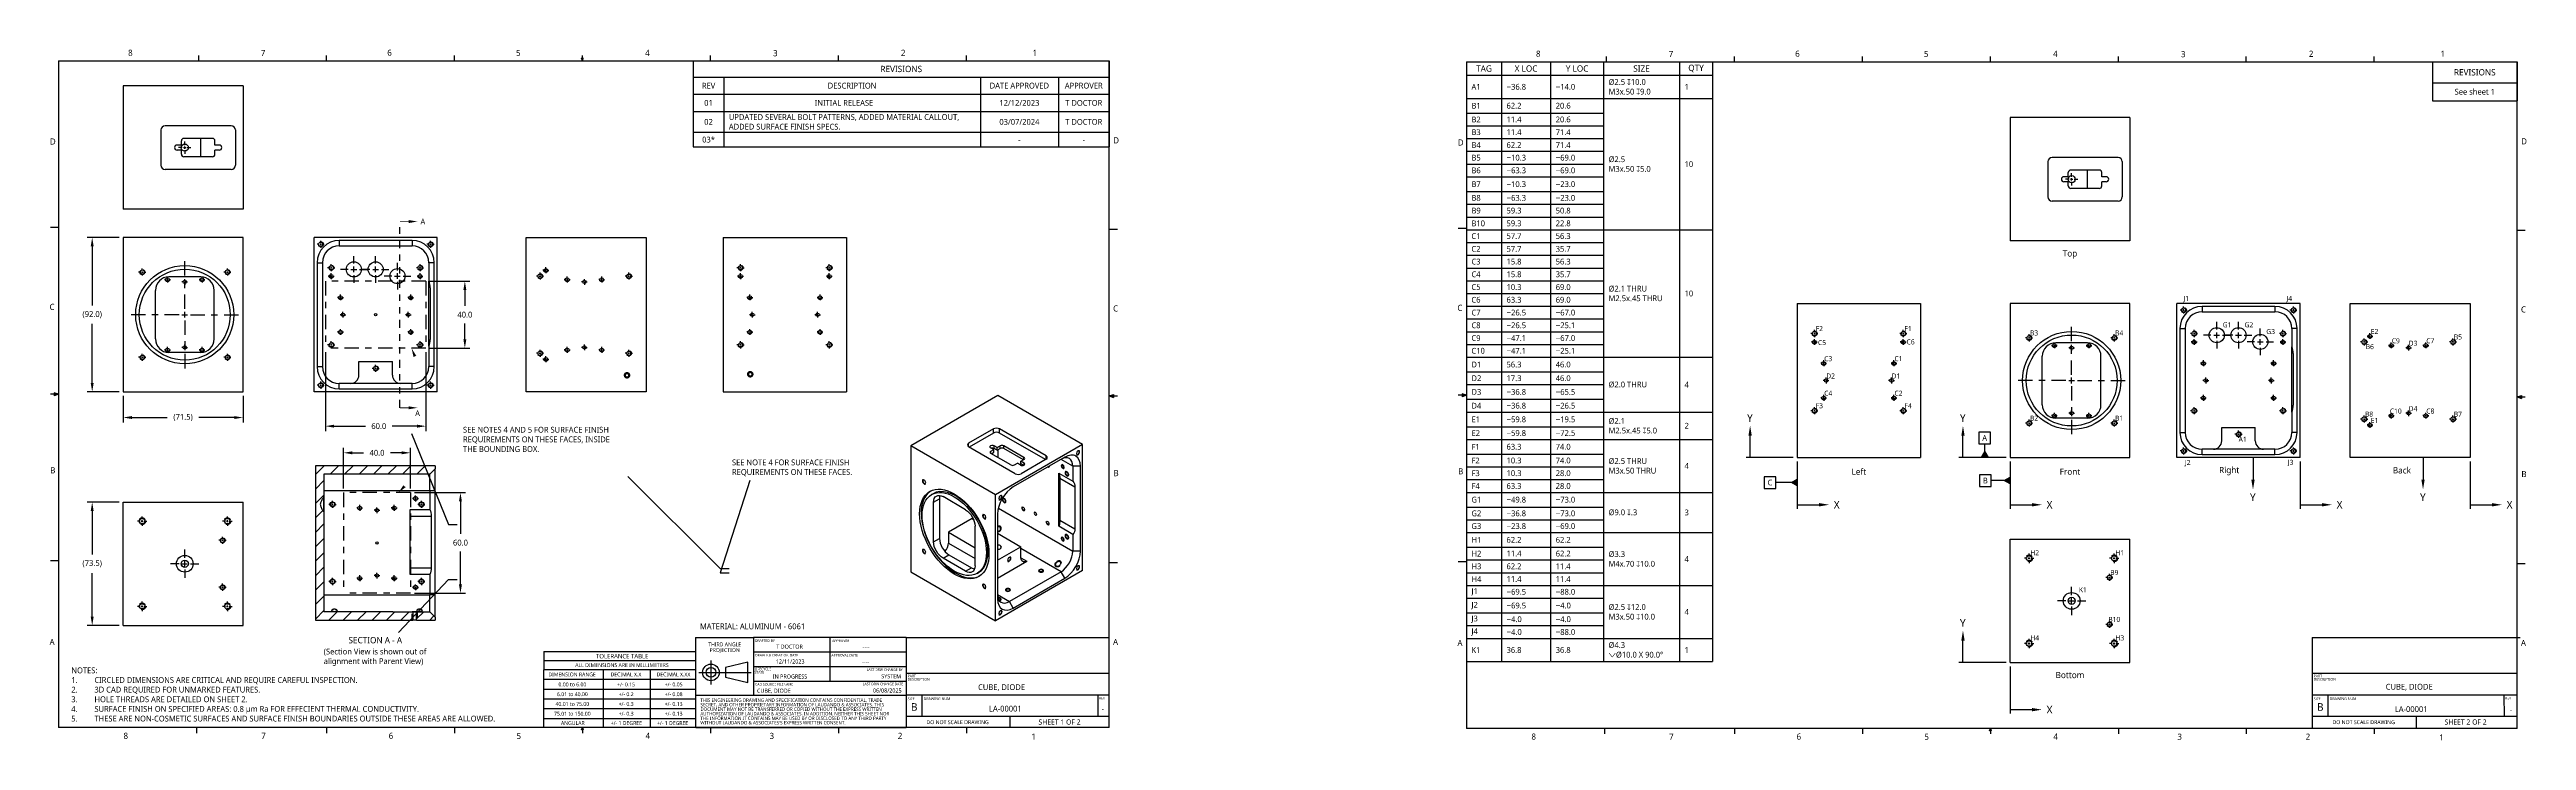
# Model space of a CAD drawing. Extents: x 0.3 to 39, y 0.1 to 10.9.
import ezdxf

# ---------------------------------------------------------------- set-up
doc = ezdxf.new("R2010")
doc.units = 0
doc.header["$LTSCALE"] = 0.5
doc.header["$MEASUREMENT"] = 0
doc.header["$PDMODE"] = 33
doc.header["$PDSIZE"] = 0.03937
for name, pattern in [('CENTER', [0.72, 0.45, -0.09, 0.09, -0.09]), ('HIDDEN', [0.15, 0.1, -0.05]), ('ONS_PHANTOM', [0.5, 0.25, -0.05, 0.05, -0.05, 0.05, -0.05])]:
    doc.linetypes.add(name, pattern=pattern)
doc.layers.get('0').update_dxf_attribs({"linetype": 'CONTINUOUS'})
doc.layers.get('DEFPOINTS').update_dxf_attribs({"linetype": 'CONTINUOUS'})
for name, color, linetype in [('ANNOTATION_LINES', 7, 'CONTINUOUS'), ('ANNOTATION_TEXT', 7, 'CONTINUOUS'), ('BLIND_THREAD_SYMBOLS', 7, 'CONTINUOUS'), ('BORDER_FRAME', 7, 'CONTINUOUS'), ('CENTERMARKS', 7, 'CONTINUOUS'), ('MODELSKETCH_CONSTRUCTION', 7, 'CENTER'), ('MODELSKETCH_POINT', 7, 'CONTINUOUS'), ('ORIGIN_INDICATORS', 7, 'CONTINUOUS'), ('SECTION_CUTTING_LINE', 7, 'ONS_PHANTOM'), ('SIDE_THREAD_SYMBOLS', 7, 'HIDDEN'), ('SKETCHED_GEOMETRY', 7, 'CONTINUOUS'), ('SURFACE_THREAD_SYMBOLS', 7, 'HIDDEN'), ('SURFACE_THREAD_SYMBOLS_ON_', 7, 'HIDDEN'), ('TABLES', 7, 'CONTINUOUS'), ('TANGENT_LINES', 7, 'CONTINUOUS'), ('TITLE_BLOCK', 7, 'CONTINUOUS'), ('VIEW_HATCHES', 7, 'CONTINUOUS'), ('VISIBLE', 7, 'CONTINUOUS')]:
    doc.layers.add(name, color=color, linetype=linetype)
doc.styles.add('ONSHAPE-CUSTOM-STYLE-NOT00', font='NotoSans-Regular.ttf')
doc.styles.add('ONSHAPE-CUSTOM-STYLE-NOT01', font='NotoSans-Regular.ttf')
doc.styles.add('ONSHAPE-CUSTOM-STYLE-NOT02', font='NotoSans-Regular.ttf')
doc.styles.add('ONSHAPE-CUSTOM-STYLE-NOT03', font='NotoSans-Regular.ttf')
doc.styles.add('ONSHAPE-CUSTOM-STYLE-NOT04', font='NotoSans-Regular.ttf')
doc.styles.add('ONSHAPE-CUSTOM-STYLE-NOT05', font='NotoSans-Regular.ttf')
doc.styles.add('ONSHAPE-CUSTOM-STYLE-NOT06', font='NotoSans-Regular.ttf')
doc.styles.add('ONSHAPE-CUSTOM-STYLE-NOTE0', font='NotoSans-Regular.ttf')
doc.styles.add('ONSHAPE-CUSTOM-STYLE-NOTE1', font='NotoSans-Regular.ttf')
doc.styles.add('ONSHAPE-CUSTOM-STYLE-NOTE2', font='NotoSans-Regular.ttf')
doc.styles.add('ONSHAPE-CUSTOM-STYLE-NOTE3', font='NotoSans-Regular.ttf')
doc.styles.add('ONSHAPE-CUSTOM-STYLE-NOTE4', font='NotoSans-Regular.ttf')
doc.styles.add('ONSHAPE-CUSTOM-STYLE-NOTE5', font='NotoSans-Regular.ttf')
doc.styles.add('ONSHAPE-CUSTOM-STYLE-NOTE6', font='NotoSans-Regular.ttf')
doc.styles.add('ONSHAPE-CUSTOM-STYLE-NOTE7', font='NotoSans-Regular.ttf')
doc.styles.add('ONSHAPE-CUSTOM-STYLE-NOTE8', font='NotoSans-Regular.ttf')
doc.styles.add('ONSHAPE-CUSTOM-STYLE-NOTE9', font='NotoSans-Regular.ttf')
doc.styles.add('ONSHAPE-CUSTOM-STYLE-NOTE_', font='NotoSans-Regular.ttf')
doc.styles.add('ONSHAPE-CUSTOM-STYLE-NOTEA', font='NotoSans-Regular.ttf')
doc.styles.add('ONSHAPE-CUSTOM-STYLE-NOTEB', font='NotoSans-Regular.ttf')
doc.styles.add('ONSHAPE-CUSTOM-STYLE-NOTEC', font='NotoSans-Regular.ttf')
doc.styles.add('ONSHAPE-CUSTOM-STYLE-NOTED', font='NotoSans-Regular.ttf')
doc.styles.add('ONSHAPE-CUSTOM-STYLE-NOTEE', font='NotoSans-Regular.ttf')
doc.styles.add('ONSHAPE-CUSTOM-STYLE-NOTEF', font='NotoSans-Regular.ttf')
doc.styles.add('ONSHAPE-CUSTOM-STYLE-NOTEG', font='NotoSans-Regular.ttf')
doc.styles.add('ONSHAPE-CUSTOM-STYLE-NOTEH', font='NotoSans-Regular.ttf')
doc.styles.add('ONSHAPE-CUSTOM-STYLE-NOTEI', font='NotoSans-Regular.ttf')
doc.styles.add('ONSHAPE-CUSTOM-STYLE-NOTEJ', font='NotoSans-Regular.ttf')
doc.styles.add('ONSHAPE-CUSTOM-STYLE-NOTEK', font='NotoSans-Regular.ttf')
doc.styles.add('ONSHAPE-CUSTOM-STYLE-NOTEL', font='NotoSans-Regular.ttf')
doc.styles.add('ONSHAPE-CUSTOM-STYLE-NOTEM', font='NotoSans-Regular.ttf')
doc.styles.add('ONSHAPE-CUSTOM-STYLE-NOTEN', font='NotoSans-Regular.ttf')
doc.styles.add('ONSHAPE-CUSTOM-STYLE-NOTEO', font='NotoSans-Regular.ttf')
doc.styles.add('ONSHAPE-CUSTOM-STYLE-NOTEP', font='NotoSans-Regular.ttf')
doc.styles.add('ONSHAPE-CUSTOM-STYLE-NOTEQ', font='NotoSans-Regular.ttf')
doc.styles.add('ONSHAPE-CUSTOM-STYLE-NOTER', font='NotoSans-Regular.ttf')
doc.styles.add('ONSHAPE-CUSTOM-STYLE-NOTES', font='NotoSans-Regular.ttf')
doc.styles.add('ONSHAPE-CUSTOM-STYLE-NOTET', font='NotoSans-Regular.ttf')
doc.styles.add('ONSHAPE-CUSTOM-STYLE-NOTEU', font='NotoSans-Regular.ttf')
doc.styles.add('ONSHAPE-CUSTOM-STYLE-NOTEV', font='NotoSans-Regular.ttf')
doc.styles.add('ONSHAPE-CUSTOM-STYLE-NOTEW', font='NotoSans-Regular.ttf')
doc.styles.add('ONSHAPE-CUSTOM-STYLE-NOTEX', font='NotoSans-Regular.ttf')
doc.styles.add('ONSHAPE-CUSTOM-STYLE-NOTEY', font='NotoSans-Regular.ttf')
doc.styles.add('ONSHAPE-CUSTOM-STYLE-NOTEZ', font='NotoSans-Regular.ttf')
doc.styles.add('ONSHAPE-STANDARD', font='NotoSans-Regular.ttf')
doc.styles.add('ONSHAPE-STANDARD-DIMENSION', font='')
doc.styles.add('ONSHAPE-STANDARD-HOLE-TAG', font='Noto Sans', dxfattribs={"height": 0.07874})
doc.styles.add('ONSHAPE-STANDARD-HOLETABL0', font='Noto Sans')
doc.styles.add('ONSHAPE-STANDARD-HOLETABLE', font='Noto Sans')
doc.styles.add('ONSHAPE-STANDARD-NOTESTYLE', font='Noto Sans', dxfattribs={"height": 0.090551})
doc.styles.add('ONSHAPE-STANDARD-REVISION0', font='Noto Sans')
doc.styles.add('ONSHAPE-STANDARD-REVISION1', font='Noto Sans')
doc.styles.add('ONSHAPE-STANDARD-REVISIONT', font='Noto Sans')
doc.styles.add('ONSHAPE-STANDARD-VIEW-LABE', font='Noto Sans', dxfattribs={"height": 0.098425})
doc.styles.get('ONSHAPE-STANDARD-DIMENSION').set_extended_font_data('Noto Sans')
doc.dimstyles.new('ONSHAPE-STANDARD$0', dxfattribs={"dimtxt": 0.090551, "dimasz": 0.137795, "dimexe": 0.07874, "dimexo": 0.062992, "dimgap": 0.090551, "dimtad": 0, "dimtih": 1, "dimtoh": 1, "dimdec": 1, "dimlfac": 25.4, "dimzin": 7, "dimtxsty": 'ONSHAPE-STANDARD-DIMENSION', "dimcen": 0.09, "dimclrd": 7, "dimclre": 7, "dimclrt": 7, "dimadec": 1, "dimazin": 3, "dimtfac": 1, "dimtdec": 1, "dimtofl": 0, "dimtmove": 0, "dimatfit": 3, "dimtolj": 1, "dimtzin": 7})
pattern_1 = [(45, (5.37956, 3.1726), (-0.113003, 0.113003), [])]

# ---------------------------------------------------------------- blocks, each defined once
blk = doc.blocks.new('*T1')
at = {"layer": 'TABLES', "color": 0, "linetype": 'BYBLOCK'}
for p, q in [((0, 0), (6.513, 0)), ((0, 0), (0, -1.347)), ((6.513, 0), (6.513, -1.347)), ((0, -0.253), (6.513, -0.253)), ((0.478, -0.253), (0.478, -1.347)), ((4.496, -0.253), (4.496, -1.347)), ((5.717, -0.253), (5.717, -1.347)), ((0, -0.523), (6.513, -0.523)), ((0, -0.793), (6.513, -0.793)), ((0, -1.117), (6.513, -1.117)), ((0, -1.347), (6.513, -1.347))]:
    blk.add_line(p, q, dxfattribs=at)
at = {"layer": 'TABLES', "color": 7}
for s, insert, char_height, width, attachment_point, style in [('REV', (0.239, -0.388), 0.0906, 0.32083, 5, 'ONSHAPE-STANDARD-REVISION0'), ('DESCRIPTION', (2.487, -0.388), 0.09055, 3.86013, 5, 'ONSHAPE-STANDARD-REVISION0'), ('{REVISIONS}', (3.257, -0.127), 0.09843, 6.35577, 5, 'ONSHAPE-STANDARD-REVISIONT'), ('DATE APPROVED', (5.107, -0.388), 0.09055, 1.06384, 5, 'ONSHAPE-STANDARD-REVISION0'), ('APPROVER', (6.115, -0.388), 0.0906, 0.63852, 5, 'ONSHAPE-STANDARD-REVISION0'), ('{01}', (0.239, -0.658), 0.0906, 0.32083, 5, 'ONSHAPE-STANDARD-REVISION1'), ('{\\fNoto Sans|b0|i0|c0|p0;\\W8.78437;     }INITIAL RELEASE', (0.557, -0.658), 0.09055, 3.86013, 4, 'ONSHAPE-STANDARD-REVISION1'), ('{12/12/2023}', (5.107, -0.658), 0.09055, 1.06384, 5, 'ONSHAPE-STANDARD-REVISION1'), ('{T DOCTOR}', (6.115, -0.658), 0.0906, 0.63852, 5, 'ONSHAPE-STANDARD-REVISION1'), ('{02}', (0.239, -0.955), 0.0906, 0.32083, 5, 'ONSHAPE-STANDARD-REVISION1'), ('{UPDATED SEVERAL BOLT PATTERNS, ADDED MATERIAL CALLOUT, ADDED SURFACE FINISH SPECS.}', (0.557, -0.955), 0.09055, 3.86013, 4, 'ONSHAPE-STANDARD-REVISION1'), ('{03/07/2024}', (5.107, -0.955), 0.09055, 1.06384, 5, 'ONSHAPE-STANDARD-REVISION1'), ('{T DOCTOR}', (6.115, -0.955), 0.0906, 0.63852, 5, 'ONSHAPE-STANDARD-REVISION1'), ('{03*}', (0.239, -1.232), 0.0906, 0.32083, 5, 'ONSHAPE-STANDARD-REVISION1'), ('{-}', (5.107, -1.232), 0.0906, 1.06384, 5, 'ONSHAPE-STANDARD-REVISION1'), ('{-}', (6.115, -1.232), 0.0906, 0.63852, 5, 'ONSHAPE-STANDARD-REVISION1')]:
    blk.add_mtext(s, dxfattribs=dict(at, insert=insert, char_height=char_height, width=width, attachment_point=attachment_point, style=style))
blk = doc.blocks.new('*D2')
at = {"layer": 'ANNOTATION_TEXT', "color": 7}
for p, q in [((1.405, 5.475), (1.405, 5.056)), ((3.282, 5.475), (3.282, 5.056)), ((1.543, 5.135), (2.095, 5.135)), ((3.144, 5.135), (2.592, 5.135))]:
    blk.add_line(p, q, dxfattribs=at)
for points in [[(1.543, 5.158), (1.543, 5.112), (1.405, 5.135)], [(3.144, 5.112), (3.144, 5.158), (3.282, 5.135)]]:
    blk.add_solid(points, dxfattribs=at)
at = {"layer": 'DEFPOINTS', "color": 0}
for p in [(1.405, 5.538), (3.282, 5.538), (3.282, 5.135)]:
    blk.add_point(p, dxfattribs=at)
at = {"layer": 'ANNOTATION_TEXT', "color": 7, "insert": (2.343, 5.135), "char_height": 0.0906, "attachment_point": 5, "style": 'ONSHAPE-STANDARD-DIMENSION'}
blk.add_mtext('\\A1;(71.5)', dxfattribs=at)
blk = doc.blocks.new('*D3')
at = {"layer": 'ANNOTATION_TEXT', "color": 7}
for p, q in [((1.342, 7.952), (0.841, 7.952)), ((0.92, 7.814), (0.92, 6.891)), ((0.92, 5.675), (0.92, 6.599)), ((1.342, 5.538), (0.841, 5.538))]:
    blk.add_line(p, q, dxfattribs=at)
for points in [[(0.943, 7.814), (0.897, 7.814), (0.92, 7.952)], [(0.897, 5.675), (0.943, 5.675), (0.92, 5.538)]]:
    blk.add_solid(points, dxfattribs=at)
at = {"layer": 'DEFPOINTS', "color": 0}
for p in [(1.405, 7.952), (0.92, 5.538), (1.405, 5.538)]:
    blk.add_point(p, dxfattribs=at)
at = {"layer": 'ANNOTATION_TEXT', "color": 7, "insert": (0.92, 6.745), "char_height": 0.0906, "attachment_point": 5, "style": 'ONSHAPE-STANDARD-DIMENSION'}
blk.add_mtext('\\A1;(92.0)', dxfattribs=at)
blk = doc.blocks.new('*D4')
at = {"layer": 'ANNOTATION_TEXT', "color": 7}
for p, q in [((1.342, 3.812), (0.841, 3.812)), ((0.92, 3.674), (0.92, 2.993)), ((0.92, 2.02), (0.92, 2.701)), ((1.342, 1.883), (0.841, 1.883))]:
    blk.add_line(p, q, dxfattribs=at)
for points in [[(0.943, 3.674), (0.897, 3.674), (0.92, 3.812)], [(0.897, 2.02), (0.943, 2.02), (0.92, 1.883)]]:
    blk.add_solid(points, dxfattribs=at)
at = {"layer": 'DEFPOINTS', "color": 0}
for p in [(0.92, 3.812), (1.405, 3.812), (1.405, 1.883)]:
    blk.add_point(p, dxfattribs=at)
at = {"layer": 'ANNOTATION_TEXT', "color": 7, "insert": (0.92, 2.847), "char_height": 0.0906, "attachment_point": 5, "style": 'ONSHAPE-STANDARD-DIMENSION'}
blk.add_mtext('\\A1;(73.5)', dxfattribs=at)
blk = doc.blocks.new('*D5')
at = {"layer": 'ANNOTATION_TEXT', "color": 7}
for p, q in [((6.209, 7.27), (6.835, 7.27)), ((6.756, 7.132), (6.756, 6.882)), ((6.756, 6.358), (6.756, 6.608)), ((6.209, 6.22), (6.835, 6.22))]:
    blk.add_line(p, q, dxfattribs=at)
for points in [[(6.779, 7.132), (6.733, 7.132), (6.756, 7.27)], [(6.733, 6.358), (6.779, 6.358), (6.756, 6.22)]]:
    blk.add_solid(points, dxfattribs=at)
at = {"layer": 'DEFPOINTS', "color": 0}
for p in [(6.146, 7.27), (6.146, 6.22), (6.756, 6.22)]:
    blk.add_point(p, dxfattribs=at)
at = {"layer": 'ANNOTATION_TEXT', "color": 7, "insert": (6.756, 6.745), "char_height": 0.0906, "attachment_point": 5, "style": 'ONSHAPE-STANDARD-DIMENSION'}
blk.add_mtext('\\A1;40.0', dxfattribs=at)
blk = doc.blocks.new('*D6')
at = {"layer": 'ANNOTATION_TEXT', "color": 7}
for p, q in [((4.571, 6.157), (4.571, 4.921)), ((6.146, 6.157), (6.146, 4.921)), ((4.709, 5), (5.199, 5)), ((6.008, 5), (5.617, 5))]:
    blk.add_line(p, q, dxfattribs=at)
for points in [[(4.709, 5.023), (4.709, 4.977), (4.571, 5)], [(6.008, 4.977), (6.008, 5.023), (6.146, 5)]]:
    blk.add_solid(points, dxfattribs=at)
at = {"layer": 'DEFPOINTS', "color": 0}
for p in [(4.571, 6.22), (6.146, 6.22), (4.571, 5)]:
    blk.add_point(p, dxfattribs=at)
at = {"layer": 'ANNOTATION_TEXT', "color": 7, "insert": (5.408, 5), "char_height": 0.0906, "attachment_point": 5, "style": 'ONSHAPE-STANDARD-DIMENSION'}
blk.add_mtext('\\A1;60.0', dxfattribs=at)
blk = doc.blocks.new('*D7')
at = {"layer": 'ANNOTATION_TEXT', "color": 7}
for p, q in [((5.967, 3.96), (6.766, 3.96)), ((6.687, 3.822), (6.687, 3.315)), ((6.687, 2.523), (6.687, 3.04)), ((5.967, 2.385), (6.766, 2.385))]:
    blk.add_line(p, q, dxfattribs=at)
for points in [[(6.71, 3.822), (6.664, 3.822), (6.687, 3.96)], [(6.664, 2.523), (6.71, 2.523), (6.687, 2.385)]]:
    blk.add_solid(points, dxfattribs=at)
at = {"layer": 'DEFPOINTS', "color": 0}
for p in [(5.904, 3.96), (5.904, 2.385), (6.687, 2.385)]:
    blk.add_point(p, dxfattribs=at)
at = {"layer": 'ANNOTATION_TEXT', "color": 7, "insert": (6.687, 3.177), "char_height": 0.0906, "attachment_point": 5, "style": 'ONSHAPE-STANDARD-DIMENSION'}
blk.add_mtext('\\A1;60.0', dxfattribs=at)
blk = doc.blocks.new('*D8')
at = {"layer": 'ANNOTATION_TEXT', "color": 7}
for p, q in [((4.855, 4.023), (4.855, 4.662)), ((5.904, 4.023), (5.904, 4.662)), ((4.992, 4.583), (5.168, 4.583)), ((5.767, 4.583), (5.591, 4.583))]:
    blk.add_line(p, q, dxfattribs=at)
for points in [[(4.992, 4.606), (4.992, 4.56), (4.855, 4.583)], [(5.767, 4.56), (5.767, 4.606), (5.904, 4.583)]]:
    blk.add_solid(points, dxfattribs=at)
at = {"layer": 'DEFPOINTS', "color": 0}
for p in [(4.855, 4.583), (4.855, 3.96), (5.904, 3.96)]:
    blk.add_point(p, dxfattribs=at)
at = {"layer": 'ANNOTATION_TEXT', "color": 7, "insert": (5.38, 4.583), "char_height": 0.0906, "attachment_point": 5, "style": 'ONSHAPE-STANDARD-DIMENSION'}
blk.add_mtext('\\A1;40.0', dxfattribs=at)
blk = doc.blocks.new('_DOTMEDIUMONSHAPE')
at = {"color": 0, "const_width": 0.5}
blk.add_lwpolyline([(-0.125, 0, 1), (0.125, 0, 1)], format="xyb", close=True, dxfattribs=at)
blk = doc.blocks.new('*T10')
at = {"layer": 'TABLES', "color": 0, "linetype": 'BYBLOCK'}
for p, q in [((0, 0), (1.324, 0)), ((0, 0), (0, -0.608)), ((1.324, 0), (1.324, -0.608)), ((0, -0.328), (1.324, -0.328)), ((0, -0.608), (1.324, -0.608))]:
    blk.add_line(p, q, dxfattribs=at)
at = {"layer": 'TABLES', "color": 7, "width": 1.16678, "attachment_point": 5}
for s, insert, char_height, style in [('{REVISIONS}', (0.662, -0.164), 0.09843, 'ONSHAPE-STANDARD-REVISIONT'), ('{See sheet 1}', (0.662, -0.468), 0.09055, 'ONSHAPE-STANDARD-REVISION0')]:
    blk.add_mtext(s, dxfattribs=dict(at, insert=insert, char_height=char_height, style=style))
blk = doc.blocks.new('*T11')
at = {"layer": 'TABLES', "color": 0, "linetype": 'BYBLOCK'}
for p, q in [((0, 0), (3.855, 0)), ((0, 0), (0, -9.385)), ((0.549, 0), (0.549, -9.385)), ((1.319, 0), (1.319, -9.385)), ((2.147, 0), (2.147, -2.627)), ((3.337, 0), (3.337, -2.627)), ((3.855, 0), (3.855, -9.385)), ((0, -0.21), (3.855, -0.21)), ((0, -0.572), (3.855, -0.572)), ((0, -0.802), (2.147, -0.802)), ((0, -1.001), (2.147, -1.001)), ((0, -1.201), (2.147, -1.201)), ((0, -1.4), (2.147, -1.4)), ((0, -1.6), (2.147, -1.6)), ((0, -1.799), (2.147, -1.799)), ((0, -2.029), (2.147, -2.029)), ((0, -2.228), (2.147, -2.228)), ((0, -2.428), (2.147, -2.428)), ((0, -2.627), (3.855, -2.627)), ((2.147, -2.627), (2.147, -4.622)), ((3.337, -2.627), (3.337, -4.622)), ((0, -2.827), (2.147, -2.827)), ((0, -3.026), (2.147, -3.026)), ((0, -3.226), (2.147, -3.226)), ((0, -3.425), (2.147, -3.425)), ((0, -3.625), (2.147, -3.625)), ((0, -3.824), (2.147, -3.824)), ((0, -4.024), (2.147, -4.024)), ((0, -4.223), (2.147, -4.223)), ((0, -4.423), (2.147, -4.423)), ((0, -4.622), (3.855, -4.622)), ((2.147, -4.622), (2.147, -5.48)), ((3.337, -4.622), (3.337, -5.48)), ((0, -4.852), (2.147, -4.852)), ((0, -5.051), (2.147, -5.051)), ((0, -5.281), (2.147, -5.281)), ((0, -5.48), (3.855, -5.48)), ((0, -5.71), (2.147, -5.71)), ((2.147, -5.48), (2.147, -5.909)), ((3.337, -5.48), (3.337, -5.909)), ((0, -5.909), (3.855, -5.909)), ((0, -6.139), (2.147, -6.139)), ((2.147, -5.909), (2.147, -6.738)), ((3.337, -5.909), (3.337, -6.738)), ((0, -6.339), (2.147, -6.339)), ((0, -6.538), (2.147, -6.538)), ((0, -6.738), (3.855, -6.738)), ((0, -6.967), (2.147, -6.967)), ((2.147, -6.738), (2.147, -7.366)), ((3.337, -6.738), (3.337, -7.366)), ((0, -7.167), (2.147, -7.167)), ((0, -7.366), (3.855, -7.366)), ((2.147, -7.366), (2.147, -8.194)), ((3.337, -7.366), (3.337, -8.194)), ((0, -7.596), (2.147, -7.596)), ((0, -7.795), (2.147, -7.795)), ((0, -7.995), (2.147, -7.995)), ((0, -8.194), (3.855, -8.194)), ((0, -8.394), (2.147, -8.394)), ((2.147, -8.194), (2.147, -9.022)), ((3.337, -8.194), (3.337, -9.022)), ((0, -8.623), (2.147, -8.623)), ((0, -8.823), (2.147, -8.823)), ((0, -9.022), (3.855, -9.022)), ((2.147, -9.022), (2.147, -9.385)), ((3.337, -9.022), (3.337, -9.385)), ((0, -9.385), (3.855, -9.385))]:
    blk.add_line(p, q, dxfattribs=at)
at = {"layer": 'TABLES', "color": 7}
for s, insert, char_height, width, attachment_point, style in [('{A1}', (0.079, -0.391), 0.0906, 0.3916, 4, 'ONSHAPE-STANDARD-HOLETABL0'), ('{TAG}', (0.275, -0.105), 0.0984, 0.3916, 5, 'ONSHAPE-STANDARD-HOLETABLE'), ('{−36.8}', (0.628, -0.391), 0.0906, 0.61278, 4, 'ONSHAPE-STANDARD-HOLETABL0'), ('{X LOC}', (0.934, -0.105), 0.0984, 0.61278, 5, 'ONSHAPE-STANDARD-HOLETABLE'), ('{−14.0}', (1.398, -0.391), 0.0906, 0.67012, 4, 'ONSHAPE-STANDARD-HOLETABL0'), ('{Y LOC}', (1.733, -0.105), 0.0984, 0.67012, 5, 'ONSHAPE-STANDARD-HOLETABLE'), ('Ø2.5 {\\FGDT.SHX;x}10.0\\PM3x.50 {\\FGDT.SHX;x}9.0', (2.226, -0.391), 0.09055, 1.0324, 4, 'ONSHAPE-STANDARD-HOLETABL0'), ('{SIZE}', (2.742, -0.105), 0.0984, 1.0324, 5, 'ONSHAPE-STANDARD-HOLETABLE'), ('{1}', (3.416, -0.391), 0.0906, 0.3609, 4, 'ONSHAPE-STANDARD-HOLETABL0'), ('{QTY}', (3.596, -0.105), 0.0984, 0.3609, 5, 'ONSHAPE-STANDARD-HOLETABLE'), ('{B1}', (0.079, -0.687), 0.0906, 0.3916, 4, 'ONSHAPE-STANDARD-HOLETABL0'), ('{62.2}', (0.628, -0.687), 0.0906, 0.61278, 4, 'ONSHAPE-STANDARD-HOLETABL0'), ('{20.6}', (1.398, -0.687), 0.0906, 0.67012, 4, 'ONSHAPE-STANDARD-HOLETABL0'), ('{B2}', (0.079, -0.902), 0.0906, 0.3916, 4, 'ONSHAPE-STANDARD-HOLETABL0'), ('{B3}', (0.079, -1.101), 0.0906, 0.3916, 4, 'ONSHAPE-STANDARD-HOLETABL0'), ('{11.4}', (0.628, -0.902), 0.0906, 0.61278, 4, 'ONSHAPE-STANDARD-HOLETABL0'), ('{11.4}', (0.628, -1.101), 0.0906, 0.61278, 4, 'ONSHAPE-STANDARD-HOLETABL0'), ('{71.4}', (1.398, -1.101), 0.0906, 0.67012, 4, 'ONSHAPE-STANDARD-HOLETABL0'), ('{20.6}', (1.398, -0.902), 0.0906, 0.67012, 4, 'ONSHAPE-STANDARD-HOLETABL0'), ('{B4}', (0.079, -1.301), 0.0906, 0.3916, 4, 'ONSHAPE-STANDARD-HOLETABL0'), ('{B5}', (0.079, -1.5), 0.0906, 0.3916, 4, 'ONSHAPE-STANDARD-HOLETABL0'), ('{62.2}', (0.628, -1.301), 0.0906, 0.61278, 4, 'ONSHAPE-STANDARD-HOLETABL0'), ('{−10.3}', (0.628, -1.5), 0.0906, 0.61278, 4, 'ONSHAPE-STANDARD-HOLETABL0'), ('{71.4}', (1.398, -1.301), 0.0906, 0.67012, 4, 'ONSHAPE-STANDARD-HOLETABL0'), ('{−69.0}', (1.398, -1.5), 0.0906, 0.67012, 4, 'ONSHAPE-STANDARD-HOLETABL0'), ('Ø2.5\\PM3x.50 {\\FGDT.SHX;x}5.0', (2.226, -1.6), 0.09055, 1.0324, 4, 'ONSHAPE-STANDARD-HOLETABL0'), ('{B6}', (0.079, -1.699), 0.0906, 0.3916, 4, 'ONSHAPE-STANDARD-HOLETABL0'), ('{B7}', (0.079, -1.914), 0.0906, 0.3916, 4, 'ONSHAPE-STANDARD-HOLETABL0'), ('{−63.3}', (0.628, -1.699), 0.0906, 0.61278, 4, 'ONSHAPE-STANDARD-HOLETABL0'), ('{−10.3}', (0.628, -1.914), 0.0906, 0.61278, 4, 'ONSHAPE-STANDARD-HOLETABL0'), ('{−69.0}', (1.398, -1.699), 0.0906, 0.67012, 4, 'ONSHAPE-STANDARD-HOLETABL0'), ('{−23.0}', (1.398, -1.914), 0.0906, 0.67012, 4, 'ONSHAPE-STANDARD-HOLETABL0'), ('{10}', (3.416, -1.6), 0.0906, 0.3609, 4, 'ONSHAPE-STANDARD-HOLETABL0'), ('{B8}', (0.079, -2.129), 0.0906, 0.3916, 4, 'ONSHAPE-STANDARD-HOLETABL0'), ('{B9}', (0.079, -2.328), 0.0906, 0.3916, 4, 'ONSHAPE-STANDARD-HOLETABL0'), ('{−63.3}', (0.628, -2.129), 0.0906, 0.61278, 4, 'ONSHAPE-STANDARD-HOLETABL0'), ('{59.3}', (0.628, -2.328), 0.0906, 0.61278, 4, 'ONSHAPE-STANDARD-HOLETABL0'), ('{−23.0}', (1.398, -2.129), 0.0906, 0.67012, 4, 'ONSHAPE-STANDARD-HOLETABL0'), ('{50.8}', (1.398, -2.328), 0.0906, 0.67012, 4, 'ONSHAPE-STANDARD-HOLETABL0'), ('{C1}', (0.079, -2.727), 0.0906, 0.3916, 4, 'ONSHAPE-STANDARD-HOLETABL0'), ('{B10}', (0.079, -2.528), 0.0906, 0.3916, 4, 'ONSHAPE-STANDARD-HOLETABL0'), ('{59.3}', (0.628, -2.528), 0.0906, 0.61278, 4, 'ONSHAPE-STANDARD-HOLETABL0'), ('{57.7}', (0.628, -2.727), 0.0906, 0.61278, 4, 'ONSHAPE-STANDARD-HOLETABL0'), ('{22.8}', (1.398, -2.528), 0.0906, 0.67012, 4, 'ONSHAPE-STANDARD-HOLETABL0'), ('{56.3}', (1.398, -2.727), 0.0906, 0.67012, 4, 'ONSHAPE-STANDARD-HOLETABL0'), ('{C2}', (0.079, -2.927), 0.0906, 0.3916, 4, 'ONSHAPE-STANDARD-HOLETABL0'), ('{C3}', (0.079, -3.126), 0.0906, 0.3916, 4, 'ONSHAPE-STANDARD-HOLETABL0'), ('{57.7}', (0.628, -2.927), 0.0906, 0.61278, 4, 'ONSHAPE-STANDARD-HOLETABL0'), ('{15.8}', (0.628, -3.126), 0.0906, 0.61278, 4, 'ONSHAPE-STANDARD-HOLETABL0'), ('{35.7}', (1.398, -2.927), 0.0906, 0.67012, 4, 'ONSHAPE-STANDARD-HOLETABL0'), ('{56.3}', (1.398, -3.126), 0.0906, 0.67012, 4, 'ONSHAPE-STANDARD-HOLETABL0'), ('{C4}', (0.079, -3.325), 0.0906, 0.3916, 4, 'ONSHAPE-STANDARD-HOLETABL0'), ('{C5}', (0.079, -3.525), 0.0906, 0.3916, 4, 'ONSHAPE-STANDARD-HOLETABL0'), ('{15.8}', (0.628, -3.325), 0.0906, 0.61278, 4, 'ONSHAPE-STANDARD-HOLETABL0'), ('{10.3}', (0.628, -3.525), 0.0906, 0.61278, 4, 'ONSHAPE-STANDARD-HOLETABL0'), ('{35.7}', (1.398, -3.325), 0.0906, 0.67012, 4, 'ONSHAPE-STANDARD-HOLETABL0'), ('{69.0}', (1.398, -3.525), 0.0906, 0.67012, 4, 'ONSHAPE-STANDARD-HOLETABL0'), ('{C6}', (0.079, -3.724), 0.0906, 0.3916, 4, 'ONSHAPE-STANDARD-HOLETABL0'), ('{C7}', (0.079, -3.924), 0.0906, 0.3916, 4, 'ONSHAPE-STANDARD-HOLETABL0'), ('{63.3}', (0.628, -3.724), 0.0906, 0.61278, 4, 'ONSHAPE-STANDARD-HOLETABL0'), ('{−26.5}', (0.628, -3.924), 0.0906, 0.61278, 4, 'ONSHAPE-STANDARD-HOLETABL0'), ('{−67.0}', (1.398, -3.924), 0.0906, 0.67012, 4, 'ONSHAPE-STANDARD-HOLETABL0'), ('{69.0}', (1.398, -3.724), 0.0906, 0.67012, 4, 'ONSHAPE-STANDARD-HOLETABL0'), ('Ø2.1 THRU\\PM2.5x.45 THRU', (2.226, -3.625), 0.09055, 1.0324, 4, 'ONSHAPE-STANDARD-HOLETABL0'), ('{10}', (3.416, -3.625), 0.0906, 0.3609, 4, 'ONSHAPE-STANDARD-HOLETABL0'), ('{C8}', (0.079, -4.123), 0.0906, 0.3916, 4, 'ONSHAPE-STANDARD-HOLETABL0'), ('{−26.5}', (0.628, -4.123), 0.0906, 0.61278, 4, 'ONSHAPE-STANDARD-HOLETABL0'), ('{−25.1}', (1.398, -4.123), 0.0906, 0.67012, 4, 'ONSHAPE-STANDARD-HOLETABL0'), ('{C9}', (0.079, -4.323), 0.0906, 0.3916, 4, 'ONSHAPE-STANDARD-HOLETABL0'), ('{C10}', (0.079, -4.522), 0.0906, 0.3916, 4, 'ONSHAPE-STANDARD-HOLETABL0'), ('{−47.1}', (0.628, -4.323), 0.0906, 0.61278, 4, 'ONSHAPE-STANDARD-HOLETABL0'), ('{−47.1}', (0.628, -4.522), 0.0906, 0.61278, 4, 'ONSHAPE-STANDARD-HOLETABL0'), ('{−67.0}', (1.398, -4.323), 0.0906, 0.67012, 4, 'ONSHAPE-STANDARD-HOLETABL0'), ('{−25.1}', (1.398, -4.522), 0.0906, 0.67012, 4, 'ONSHAPE-STANDARD-HOLETABL0'), ('{D1}', (0.079, -4.737), 0.0906, 0.3916, 4, 'ONSHAPE-STANDARD-HOLETABL0'), ('{D2}', (0.079, -4.951), 0.0906, 0.3916, 4, 'ONSHAPE-STANDARD-HOLETABL0'), ('{56.3}', (0.628, -4.737), 0.0906, 0.61278, 4, 'ONSHAPE-STANDARD-HOLETABL0'), ('{17.3}', (0.628, -4.951), 0.0906, 0.61278, 4, 'ONSHAPE-STANDARD-HOLETABL0'), ('{46.0}', (1.398, -4.737), 0.0906, 0.67012, 4, 'ONSHAPE-STANDARD-HOLETABL0'), ('{46.0}', (1.398, -4.951), 0.0906, 0.67012, 4, 'ONSHAPE-STANDARD-HOLETABL0'), ('Ø2.0 THRU', (2.226, -5.051), 0.0906, 1.0324, 4, 'ONSHAPE-STANDARD-HOLETABL0'), ('{4}', (3.416, -5.051), 0.0906, 0.3609, 4, 'ONSHAPE-STANDARD-HOLETABL0'), ('{D3}', (0.079, -5.166), 0.0906, 0.3916, 4, 'ONSHAPE-STANDARD-HOLETABL0'), ('{D4}', (0.079, -5.381), 0.0906, 0.3916, 4, 'ONSHAPE-STANDARD-HOLETABL0'), ('{−36.8}', (0.628, -5.166), 0.0906, 0.61278, 4, 'ONSHAPE-STANDARD-HOLETABL0'), ('{−36.8}', (0.628, -5.381), 0.0906, 0.61278, 4, 'ONSHAPE-STANDARD-HOLETABL0'), ('{−65.5}', (1.398, -5.166), 0.0906, 0.67012, 4, 'ONSHAPE-STANDARD-HOLETABL0'), ('{−26.5}', (1.398, -5.381), 0.0906, 0.67012, 4, 'ONSHAPE-STANDARD-HOLETABL0'), ('{E1}', (0.079, -5.595), 0.0906, 0.3916, 4, 'ONSHAPE-STANDARD-HOLETABL0'), ('{E2}', (0.079, -5.81), 0.0906, 0.3916, 4, 'ONSHAPE-STANDARD-HOLETABL0'), ('{−59.8}', (0.628, -5.595), 0.0906, 0.61278, 4, 'ONSHAPE-STANDARD-HOLETABL0'), ('{−59.8}', (0.628, -5.81), 0.0906, 0.61278, 4, 'ONSHAPE-STANDARD-HOLETABL0'), ('{−19.5}', (1.398, -5.595), 0.0906, 0.67012, 4, 'ONSHAPE-STANDARD-HOLETABL0'), ('{−72.5}', (1.398, -5.81), 0.0906, 0.67012, 4, 'ONSHAPE-STANDARD-HOLETABL0'), ('Ø2.1\\PM2.5x.45 {\\FGDT.SHX;x}5.0', (2.226, -5.695), 0.09055, 1.0324, 4, 'ONSHAPE-STANDARD-HOLETABL0'), ('{2}', (3.416, -5.695), 0.0906, 0.3609, 4, 'ONSHAPE-STANDARD-HOLETABL0'), ('{F1}', (0.079, -6.024), 0.0906, 0.3916, 4, 'ONSHAPE-STANDARD-HOLETABL0'), ('{F2}', (0.079, -6.239), 0.0906, 0.3916, 4, 'ONSHAPE-STANDARD-HOLETABL0'), ('{63.3}', (0.628, -6.024), 0.0906, 0.61278, 4, 'ONSHAPE-STANDARD-HOLETABL0'), ('{10.3}', (0.628, -6.239), 0.0906, 0.61278, 4, 'ONSHAPE-STANDARD-HOLETABL0'), ('{74.0}', (1.398, -6.024), 0.0906, 0.67012, 4, 'ONSHAPE-STANDARD-HOLETABL0'), ('{74.0}', (1.398, -6.239), 0.0906, 0.67012, 4, 'ONSHAPE-STANDARD-HOLETABL0'), ('Ø2.5 THRU\\PM3x.50 THRU', (2.226, -6.323), 0.09055, 1.0324, 4, 'ONSHAPE-STANDARD-HOLETABL0'), ('{F3}', (0.079, -6.438), 0.0906, 0.3916, 4, 'ONSHAPE-STANDARD-HOLETABL0'), ('{F4}', (0.079, -6.638), 0.0906, 0.3916, 4, 'ONSHAPE-STANDARD-HOLETABL0'), ('{63.3}', (0.628, -6.638), 0.0906, 0.61278, 4, 'ONSHAPE-STANDARD-HOLETABL0'), ('{10.3}', (0.628, -6.438), 0.0906, 0.61278, 4, 'ONSHAPE-STANDARD-HOLETABL0'), ('{28.0}', (1.398, -6.438), 0.0906, 0.67012, 4, 'ONSHAPE-STANDARD-HOLETABL0'), ('{28.0}', (1.398, -6.638), 0.0906, 0.67012, 4, 'ONSHAPE-STANDARD-HOLETABL0'), ('{4}', (3.416, -6.323), 0.0906, 0.3609, 4, 'ONSHAPE-STANDARD-HOLETABL0'), ('{G1}', (0.079, -6.852), 0.0906, 0.3916, 4, 'ONSHAPE-STANDARD-HOLETABL0'), ('{−49.8}', (0.628, -6.852), 0.0906, 0.61278, 4, 'ONSHAPE-STANDARD-HOLETABL0'), ('{−73.0}', (1.398, -6.852), 0.0906, 0.67012, 4, 'ONSHAPE-STANDARD-HOLETABL0'), ('{G2}', (0.079, -7.067), 0.0906, 0.3916, 4, 'ONSHAPE-STANDARD-HOLETABL0'), ('{G3}', (0.079, -7.266), 0.0906, 0.3916, 4, 'ONSHAPE-STANDARD-HOLETABL0'), ('{−36.8}', (0.628, -7.067), 0.0906, 0.61278, 4, 'ONSHAPE-STANDARD-HOLETABL0'), ('{−23.8}', (0.628, -7.266), 0.0906, 0.61278, 4, 'ONSHAPE-STANDARD-HOLETABL0'), ('{−73.0}', (1.398, -7.067), 0.0906, 0.67012, 4, 'ONSHAPE-STANDARD-HOLETABL0'), ('{−69.0}', (1.398, -7.266), 0.0906, 0.67012, 4, 'ONSHAPE-STANDARD-HOLETABL0'), ('Ø9.0 {\\FGDT.SHX;x}.3', (2.226, -7.052), 0.09055, 1.0324, 4, 'ONSHAPE-STANDARD-HOLETABL0'), ('{3}', (3.416, -7.052), 0.0906, 0.3609, 4, 'ONSHAPE-STANDARD-HOLETABL0'), ('{H1}', (0.079, -7.481), 0.0906, 0.3916, 4, 'ONSHAPE-STANDARD-HOLETABL0'), ('{H2}', (0.079, -7.696), 0.0906, 0.3916, 4, 'ONSHAPE-STANDARD-HOLETABL0'), ('{62.2}', (0.628, -7.481), 0.0906, 0.61278, 4, 'ONSHAPE-STANDARD-HOLETABL0'), ('{11.4}', (0.628, -7.696), 0.0906, 0.61278, 4, 'ONSHAPE-STANDARD-HOLETABL0'), ('{62.2}', (1.398, -7.481), 0.0906, 0.67012, 4, 'ONSHAPE-STANDARD-HOLETABL0'), ('{62.2}', (1.398, -7.696), 0.0906, 0.67012, 4, 'ONSHAPE-STANDARD-HOLETABL0'), ('Ø3.3\\PM4x.70 {\\FGDT.SHX;x}10.0', (2.226, -7.78), 0.09055, 1.0324, 4, 'ONSHAPE-STANDARD-HOLETABL0'), ('{4}', (3.416, -7.78), 0.0906, 0.3609, 4, 'ONSHAPE-STANDARD-HOLETABL0'), ('{H3}', (0.079, -7.895), 0.0906, 0.3916, 4, 'ONSHAPE-STANDARD-HOLETABL0'), ('{H4}', (0.079, -8.094), 0.0906, 0.3916, 4, 'ONSHAPE-STANDARD-HOLETABL0'), ('{62.2}', (0.628, -7.895), 0.0906, 0.61278, 4, 'ONSHAPE-STANDARD-HOLETABL0'), ('{11.4}', (0.628, -8.094), 0.0906, 0.61278, 4, 'ONSHAPE-STANDARD-HOLETABL0'), ('{11.4}', (1.398, -7.895), 0.0906, 0.67012, 4, 'ONSHAPE-STANDARD-HOLETABL0'), ('{11.4}', (1.398, -8.094), 0.0906, 0.67012, 4, 'ONSHAPE-STANDARD-HOLETABL0'), ('{J1}', (0.079, -8.294), 0.0906, 0.3916, 4, 'ONSHAPE-STANDARD-HOLETABL0'), ('{J2}', (0.079, -8.509), 0.0906, 0.3916, 4, 'ONSHAPE-STANDARD-HOLETABL0'), ('{−69.5}', (0.628, -8.294), 0.0906, 0.61278, 4, 'ONSHAPE-STANDARD-HOLETABL0'), ('{−69.5}', (0.628, -8.509), 0.0906, 0.61278, 4, 'ONSHAPE-STANDARD-HOLETABL0'), ('{−88.0}', (1.398, -8.294), 0.0906, 0.67012, 4, 'ONSHAPE-STANDARD-HOLETABL0'), ('{−4.0}', (1.398, -8.509), 0.0906, 0.67012, 4, 'ONSHAPE-STANDARD-HOLETABL0'), ('Ø2.5 {\\FGDT.SHX;x}12.0\\PM3x.50 {\\FGDT.SHX;x}10.0', (2.226, -8.608), 0.09055, 1.0324, 4, 'ONSHAPE-STANDARD-HOLETABL0'), ('{J3}', (0.079, -8.723), 0.0906, 0.3916, 4, 'ONSHAPE-STANDARD-HOLETABL0'), ('{J4}', (0.079, -8.923), 0.0906, 0.3916, 4, 'ONSHAPE-STANDARD-HOLETABL0'), ('{−4.0}', (0.628, -8.723), 0.0906, 0.61278, 4, 'ONSHAPE-STANDARD-HOLETABL0'), ('{−4.0}', (0.628, -8.923), 0.0906, 0.61278, 4, 'ONSHAPE-STANDARD-HOLETABL0'), ('{−4.0}', (1.398, -8.723), 0.0906, 0.67012, 4, 'ONSHAPE-STANDARD-HOLETABL0'), ('{−88.0}', (1.398, -8.923), 0.0906, 0.67012, 4, 'ONSHAPE-STANDARD-HOLETABL0'), ('{4}', (3.416, -8.608), 0.0906, 0.3609, 4, 'ONSHAPE-STANDARD-HOLETABL0'), ('{K1}', (0.079, -9.204), 0.0906, 0.3916, 4, 'ONSHAPE-STANDARD-HOLETABL0'), ('{36.8}', (0.628, -9.204), 0.0906, 0.61278, 4, 'ONSHAPE-STANDARD-HOLETABL0'), ('{36.8}', (1.398, -9.204), 0.0906, 0.67012, 4, 'ONSHAPE-STANDARD-HOLETABL0'), ('Ø4.3\\P{\\FGDT.SHX;w}Ø10.0 X 90.0°', (2.226, -9.204), 0.09055, 1.0324, 4, 'ONSHAPE-STANDARD-HOLETABL0'), ('{1}', (3.416, -9.204), 0.0906, 0.3609, 4, 'ONSHAPE-STANDARD-HOLETABL0')]:
    blk.add_mtext(s, dxfattribs=dict(at, insert=insert, char_height=char_height, width=width, attachment_point=attachment_point, style=style))

msp = doc.modelspace()

# ---------------------------------------------------------------- hatches: boundary and pattern name
at = {"layer": 'VIEW_HATCHES'}
h = msp.add_hatch(dxfattribs=at)
h.set_pattern_fill('ANSI31', color=256, scale=1.278481, style=0, pattern_type=2)
h.set_pattern_definition(pattern_1)
edge = h.paths.add_edge_path(flags=0)
edge.add_line((4.5462, 3.8876), (4.5397, 3.8876))
edge.add_line((4.5462, 4.2487), (4.5462, 3.8876))
edge.add_line((6.2076, 4.2487), (4.5462, 4.2487))
edge.add_line((6.2076, 4.2487), (6.2916, 4.3327))
edge.add_line((6.2916, 4.38), (6.2916, 4.3327))
edge.add_line((6.2916, 4.38), (4.415, 4.38))
edge.add_line((4.415, 4.38), (4.415, 1.9653))
edge.add_line((4.415, 1.9653), (5.94, 1.9653))
edge.add_line((5.94, 2.0965), (5.94, 1.9653))
edge.add_line((5.6289, 2.0965), (5.94, 2.0965))
edge.add_line((5.6289, 2.0971), (5.6289, 2.0965))
edge.add_line((5.6289, 2.0971), (4.5462, 2.0971))
edge.add_line((4.5462, 3.6649), (4.5462, 2.0971))
edge.add_line((4.5397, 3.6649), (4.5462, 3.6649))
edge.add_spline(control_points=[(4.5397, 3.8876), (4.5369, 3.8827), (4.5294, 3.8696), (4.5023, 3.8194), (4.4925, 3.7894), (4.491, 3.7625), (4.5117, 3.714), (4.5301, 3.6816), (4.5397, 3.6649)], knot_values=[0, 0, 0, 0, 0.1198337, 0.3214684, 0.4727655, 0.605576, 0.7963927, 1, 1, 1, 1], degree=3, periodic=0)
h = msp.add_hatch(dxfattribs=at)
h.set_pattern_fill('ANSI31', color=256, scale=1.278481, style=0, pattern_type=2)
h.set_pattern_definition(pattern_1)
edge = h.paths.add_edge_path(flags=0)
edge.add_line((6.2916, 2.0125), (6.2076, 2.0965))
edge.add_line((6.0002, 2.0965), (6.2076, 2.0965))
edge.add_line((6.0002, 1.9653), (6.0002, 2.0965))
edge.add_line((6.0002, 1.9653), (6.2916, 1.9653))
edge.add_line((6.2916, 2.0125), (6.2916, 1.9653))

# ---------------------------------------------------------------- linework, layer by layer
at = {"layer": 'ANNOTATION_LINES', "color": 7}
for p, q in [((30.5562, 4.598), (30.5562, 4.7247)), ((27.6207, 4.4445), (27.6207, 4.0389)), ((30.8908, 4.5075), (30.4775, 4.5075)), ((30.9538, 4.4445), (30.9538, 4.0701)), ((27.5302, 4.1176), (27.2847, 4.1176)), ((30.8633, 4.1489), (30.6572, 4.1489))]:
    msp.add_line(p, q, dxfattribs=at)
at = {"layer": 'ANNOTATION_LINES', "color": 7, "extrusion": (0, 0.55716, -0.830405)}
msp.add_lwpolyline([(-9.3074, 5.0721), (-10.7558, 3.3409), (-10.8936, 3.3409)], dxfattribs=at)
at = {"layer": 'ANNOTATION_LINES', "color": 7, "extrusion": (0, 0.569432, -0.822039)}
msp.add_lwpolyline([(-11.22, 5.0504), (-10.7558, 3.2874), (-10.8936, 3.2874)], dxfattribs=at)
at = {"layer": 'ANNOTATION_LINES', "color": 7}
for points in [[(30.4657, 4.7247), (30.6468, 4.7247), (30.6468, 4.9058), (30.4657, 4.9058)], [(30.5562, 4.598), (30.6084, 4.5075), (30.504, 4.5075)], [(27.1015, 4.026), (27.2847, 4.026), (27.2847, 4.2093), (27.1015, 4.2093)], [(27.5302, 4.1176), (27.6207, 4.1698), (27.6207, 4.0654)], [(30.4761, 4.0583), (30.6572, 4.0583), (30.6572, 4.2394), (30.4761, 4.2394)], [(30.8633, 4.1489), (30.9538, 4.2011), (30.9538, 4.0967)]]:
    msp.add_lwpolyline(points, close=True, dxfattribs=at)
for points in [[(30.5562, 4.598), (30.6084, 4.5075), (30.5562, 4.598), (30.504, 4.5075)], [(27.5302, 4.1176), (27.6207, 4.1698), (27.5302, 4.1176), (27.6207, 4.0654)], [(30.8633, 4.1489), (30.9538, 4.2011), (30.8633, 4.1489), (30.9538, 4.0967)]]:
    msp.add_solid(points, dxfattribs=at)
at = {"layer": 'ANNOTATION_TEXT', "extrusion": (0, -0.492175, -0.870497)}
msp.add_lwpolyline([(5.9211, -5.6131), (6.4983, -3.9732), (6.6361, -3.9732)], dxfattribs=at)
at = {"layer": 'ANNOTATION_TEXT', "extrusion": (0, -0.707463, 0.70675)}
msp.add_lwpolyline([(5.7164, 2.504), (6.4983, 3.6819), (6.6361, 3.6819)], dxfattribs=at)
at = {"layer": 'ANNOTATION_TEXT'}
for points in [[(5.9515, 6.0836), (5.9211, 6.22), (5.9941, 6.1008)], [(5.8275, 4.0447), (5.7164, 3.96), (5.794, 4.0762)]]:
    msp.add_solid(points, dxfattribs=at)
at = {"layer": 'BLIND_THREAD_SYMBOLS'}
for p, q in [((5.94, 2.0965), (5.933, 2.0965)), ((5.94, 2.0965), (6.0002, 2.0965)), ((6.0072, 2.0965), (6.0002, 2.0965))]:
    msp.add_line(p, q, dxfattribs=at)
for centre, radius in [((5.9832, 3.8681), 0.0328), ((5.9832, 3.8681), 0.0269), ((4.684, 3.7763), 0.0394), ((4.684, 3.7763), 0.0328), ((6.0751, 3.7763), 0.0394), ((6.0751, 3.7763), 0.0328), ((4.684, 2.5689), 0.0394), ((4.684, 2.5689), 0.0328), ((5.9832, 2.4771), 0.0328), ((5.9832, 2.4771), 0.0269), ((6.0751, 2.5689), 0.0394), ((6.0751, 2.5689), 0.0328)]:
    msp.add_circle(centre, radius, dxfattribs=at)
for centre, start, end in [((1.6741, 7.3486), 50.57754, 80.17533), ((3.0652, 7.3486), 99.82467, 129.42246), ((7.9618, 7.4116), 230.57754, 260.17533), ((9.2951, 7.4116), 279.82467, 309.42246), ((31.2229, 6.3185), 50.57754, 80.17533), ((32.6139, 6.3185), 99.82467, 129.42246), ((36.5272, 6.3815), 230.57754, 260.17533), ((37.8605, 6.3815), 279.82467, 309.42246), ((1.6741, 6.1412), 279.82467, 309.42246), ((3.0652, 6.1412), 230.57754, 260.17533), ((7.9618, 6.0782), 99.82467, 129.42246), ((9.2951, 6.0782), 50.57754, 80.17533), ((31.2229, 5.1112), 279.82467, 309.42246), ((32.6139, 5.1112), 230.57754, 260.17533), ((36.5272, 5.0482), 99.82467, 129.42246), ((37.8605, 5.0482), 50.57754, 80.17533)]:
    msp.add_arc(centre, 0.0394, start, end, dxfattribs=at)
at = {"layer": 'BLIND_THREAD_SYMBOLS', "extrusion": (0, 0, -1)}
for centre, major_axis in [((16.1188, 4.3683), (-0.0164, 0.0284)), ((16.1188, 4.3683), (-0.0135, 0.0233)), ((16.1838, 4.2558), (-0.0197, 0.0341)), ((16.1838, 4.2558), (-0.0164, 0.0284)), ((15.2001, 3.8379), (-0.0197, 0.0341)), ((15.2001, 3.8379), (-0.0164, 0.0284)), ((16.1188, 3.2325), (-0.0164, 0.0284)), ((16.1188, 3.2325), (-0.0135, 0.0233)), ((16.1838, 3.27), (-0.0197, 0.0341)), ((16.1838, 3.27), (-0.0164, 0.0284)), ((15.7801, 2.7369), (0.0394, 0)), ((15.7801, 2.7369), (0.0328, 0)), ((15.2604, 2.4369), (0.0394, 0)), ((15.2604, 2.4369), (0.0328, 0))]:
    msp.add_ellipse(centre, major_axis=major_axis, ratio=0.5773503, dxfattribs=at)
at = {"layer": 'BORDER_FRAME'}
for p, q in [((0.3928, 10.7165), (0.3928, 0.2823)), ((0.3928, 10.7165), (16.846, 10.7165)), ((2.5875, 10.7165), (2.5875, 10.8028)), ((4.5911, 10.7165), (4.5911, 10.8028)), ((6.5947, 10.7165), (6.5947, 10.8028)), ((8.6111, 10.7592), (8.5848, 10.7592)), ((8.5983, 10.7165), (8.5848, 10.7592)), ((8.5911, 10.7592), (8.5983, 10.7165)), ((8.5983, 10.7165), (8.5983, 10.8028)), ((8.6033, 10.7592), (8.5983, 10.7165)), ((8.5983, 10.7165), (8.6111, 10.7592)), ((10.6019, 10.7165), (10.6019, 10.8028)), ((12.6055, 10.7165), (12.6055, 10.8028)), ((14.6092, 10.7165), (14.6092, 10.8028)), ((16.846, 0.2823), (16.846, 10.7165)), ((22.4403, 10.7013), (22.4403, 0.267)), ((22.4403, 10.7013), (38.8936, 10.7013)), ((24.635, 10.7013), (24.635, 10.7876)), ((26.6386, 10.7013), (26.6386, 10.7876)), ((28.6422, 10.7013), (28.6422, 10.7876)), ((30.6459, 10.7013), (30.6459, 10.7876)), ((32.6495, 10.7013), (32.6495, 10.7876)), ((34.6531, 10.7013), (34.6531, 10.7876)), ((36.6567, 10.7013), (36.6567, 10.7876)), ((38.8936, 0.267), (38.8936, 10.7013)), ((0.3924, 8.1073), (0.2652, 8.1073)), ((16.847, 8.0811), (16.9742, 8.0811)), ((22.44, 8.092), (22.3127, 8.092)), ((38.8945, 8.0658), (39.0217, 8.0658)), ((0.3924, 5.4994), (0.2652, 5.4994)), ((0.3924, 5.4994), (0.324, 5.5238)), ((0.324, 5.5238), (0.324, 5.4764)), ((0.3924, 5.4994), (0.324, 5.5086)), ((0.3924, 5.4994), (0.324, 5.4764)), ((0.3924, 5.4994), (0.324, 5.4889)), ((16.847, 5.4732), (16.9153, 5.4977)), ((16.847, 5.4732), (16.9153, 5.4824)), ((16.847, 5.4732), (16.9153, 5.4627)), ((16.847, 5.4732), (16.9153, 5.4502)), ((16.847, 5.4732), (16.9742, 5.4732)), ((16.9153, 5.4977), (16.9153, 5.4502)), ((22.44, 5.4841), (22.3127, 5.4841)), ((22.44, 5.4841), (22.3716, 5.5085)), ((22.3716, 5.5085), (22.3716, 5.4611)), ((22.44, 5.4841), (22.3716, 5.4933)), ((22.44, 5.4841), (22.3716, 5.4611)), ((22.44, 5.4841), (22.3716, 5.4736)), ((38.8945, 5.458), (38.9629, 5.4824)), ((38.8945, 5.458), (38.9629, 5.4672)), ((38.8945, 5.458), (38.9629, 5.4475)), ((38.8945, 5.458), (38.9629, 5.435)), ((38.8945, 5.458), (39.0217, 5.458)), ((38.9629, 5.4824), (38.9629, 5.435)), ((0.3924, 2.8915), (0.2652, 2.8915)), ((16.847, 2.8653), (16.9742, 2.8653)), ((22.44, 2.8762), (22.3127, 2.8762)), ((38.8945, 2.8501), (39.0217, 2.8501)), ((16.846, 0.2823), (0.3928, 0.2823)), ((2.5559, 0.2795), (2.5559, 0.1959)), ((4.5911, 0.2822), (4.5911, 0.1959)), ((6.5947, 0.2822), (6.5947, 0.1959)), ((8.5848, 0.247), (8.5983, 0.2822)), ((8.6111, 0.247), (8.5848, 0.247)), ((8.5983, 0.2822), (8.6111, 0.247)), ((8.5983, 0.2822), (8.5983, 0.1959)), ((10.6019, 0.2822), (10.6019, 0.1959)), ((12.6055, 0.2822), (12.6055, 0.1959)), ((14.6091, 0.2795), (14.6091, 0.1959)), ((38.8936, 0.267), (22.4403, 0.267)), ((24.6034, 0.267), (24.6034, 0.1834)), ((26.6386, 0.2697), (26.6386, 0.1834)), ((28.6422, 0.2697), (28.6422, 0.1834)), ((30.6324, 0.2346), (30.6459, 0.2697)), ((30.6586, 0.2346), (30.6324, 0.2346)), ((30.6459, 0.2697), (30.6586, 0.2346)), ((30.6459, 0.2697), (30.6459, 0.1834)), ((32.6495, 0.2697), (32.6495, 0.1834)), ((34.6531, 0.2697), (34.6531, 0.1834)), ((36.6567, 0.267), (36.6567, 0.1834))]:
    msp.add_line(p, q, dxfattribs=at)
at = {"layer": 'CENTERMARKS', "linetype": 'CENTER'}
for p, q in [((2.3302, 9.3595), (2.2737, 9.3595)), ((2.3697, 9.399), (2.3697, 9.4554)), ((2.3697, 9.32), (2.3697, 9.2636)), ((2.4092, 9.3595), (2.4656, 9.3595)), ((31.9184, 8.9035), (31.9184, 8.9599)), ((31.8789, 8.864), (31.8225, 8.864)), ((31.9184, 8.8245), (31.9184, 8.7681)), ((31.9579, 8.864), (32.0143, 8.864)), ((4.476, 7.8473), (4.4432, 7.8473)), ((4.499, 7.8702), (4.499, 7.903)), ((4.499, 7.8243), (4.499, 7.7915)), ((4.522, 7.8473), (4.5548, 7.8473)), ((6.1952, 7.8473), (6.1624, 7.8473)), ((6.2181, 7.8702), (6.2181, 7.903)), ((6.2181, 7.8243), (6.2181, 7.7915)), ((6.2411, 7.8473), (6.2739, 7.8473)), ((1.68, 7.4116), (1.6472, 7.4116)), ((1.703, 7.4345), (1.703, 7.4673)), ((1.703, 7.3886), (1.703, 7.3558)), ((1.726, 7.4116), (1.7588, 7.4116)), ((2.3697, 6.8349), (2.3697, 7.6027)), ((3.0134, 7.4116), (2.9805, 7.4116)), ((3.0363, 7.4345), (3.0363, 7.4673)), ((3.0363, 7.3886), (3.0363, 7.3558)), ((3.0593, 7.4116), (3.0921, 7.4116)), ((4.6401, 7.4798), (4.6073, 7.4798)), ((4.663, 7.5028), (4.663, 7.5356)), ((4.663, 7.4568), (4.663, 7.424)), ((4.663, 7.3674), (4.663, 7.3943)), ((4.686, 7.4798), (4.7188, 7.4798)), ((4.9274, 7.4536), (4.8092, 7.4536)), ((5.0174, 7.5436), (5.0174, 7.6617)), ((5.1074, 7.4536), (5.2255, 7.4536)), ((5.2686, 7.4536), (5.1505, 7.4536)), ((5.3586, 7.5436), (5.3586, 7.6617)), ((5.4486, 7.4536), (5.5667, 7.4536)), ((5.6998, 7.4386), (5.6998, 7.5567)), ((6.0311, 7.4798), (5.9983, 7.4798)), ((6.0541, 7.5028), (6.0541, 7.5356)), ((6.0541, 7.4568), (6.0541, 7.424)), ((6.0541, 7.3674), (6.0541, 7.3943)), ((6.0771, 7.4798), (6.1099, 7.4798)), ((7.9329, 7.3715), (7.9329, 7.4044)), ((8.0059, 7.4404), (7.979, 7.4404)), ((8.0248, 7.4593), (8.0248, 7.4862)), ((8.0248, 7.4216), (8.0248, 7.3947)), ((8.0436, 7.4404), (8.0705, 7.4404)), ((9.324, 7.3715), (9.324, 7.4044)), ((11.0493, 7.4798), (11.0165, 7.4798)), ((11.0722, 7.5028), (11.0722, 7.5356)), ((11.0722, 7.4568), (11.0722, 7.424)), ((11.0722, 7.3674), (11.0722, 7.3943)), ((11.0952, 7.4798), (11.128, 7.4798)), ((12.4403, 7.4798), (12.4075, 7.4798)), ((12.4633, 7.5028), (12.4633, 7.5356)), ((12.4633, 7.4568), (12.4633, 7.424)), ((12.4633, 7.3674), (12.4633, 7.3943)), ((12.4863, 7.4798), (12.5191, 7.4798)), ((2.0805, 7.2948), (2.0536, 7.2948)), ((2.0993, 7.3136), (2.0993, 7.3405)), ((2.0993, 7.2759), (2.0993, 7.249)), ((2.1181, 7.2948), (2.145, 7.2948)), ((2.3513, 7.2567), (2.325, 7.2567)), ((2.3697, 7.2751), (2.3697, 7.3013)), ((2.3697, 7.2383), (2.3697, 7.2121)), ((2.388, 7.2567), (2.4143, 7.2567)), ((2.6212, 7.2948), (2.5943, 7.2948)), ((2.64, 7.3136), (2.64, 7.3405)), ((2.64, 7.2759), (2.64, 7.249)), ((2.6588, 7.2948), (2.6857, 7.2948)), ((4.6442, 7.3486), (4.6173, 7.3486)), ((4.663, 7.3297), (4.663, 7.3028)), ((4.6819, 7.3486), (4.7088, 7.3486)), ((4.7899, 7.0152), (4.763, 7.0152)), ((4.8087, 7.0341), (4.8087, 7.061)), ((4.8087, 6.9964), (4.8087, 6.9695)), ((4.8275, 7.0152), (4.8544, 7.0152)), ((5.0174, 7.3636), (5.0174, 7.2455)), ((5.3586, 7.3636), (5.3586, 7.2455)), ((5.6098, 7.3486), (5.4917, 7.3486)), ((5.6998, 7.2586), (5.6998, 7.1405)), ((5.7898, 7.3486), (5.9079, 7.3486)), ((5.8896, 7.0152), (5.8627, 7.0152)), ((5.9084, 7.0341), (5.9084, 7.061)), ((5.9084, 6.9964), (5.9084, 6.9695)), ((5.9273, 7.0152), (5.9542, 7.0152)), ((6.0353, 7.3486), (6.0084, 7.3486)), ((6.0541, 7.3297), (6.0541, 7.3028)), ((6.0729, 7.3486), (6.0998, 7.3486)), ((7.9099, 7.3486), (7.8771, 7.3486)), ((7.9329, 7.3256), (7.9329, 7.2928)), ((7.9559, 7.3486), (7.9887, 7.3486)), ((8.3393, 7.2948), (8.3124, 7.2948)), ((8.3581, 7.3136), (8.3581, 7.3405)), ((8.3581, 7.2759), (8.3581, 7.249)), ((8.3769, 7.2948), (8.4038, 7.2948)), ((8.6101, 7.2567), (8.5838, 7.2567)), ((8.6285, 7.2751), (8.6285, 7.3013)), ((8.6285, 7.2383), (8.6285, 7.2121)), ((8.6468, 7.2567), (8.6731, 7.2567)), ((8.88, 7.2948), (8.8531, 7.2948)), ((8.8988, 7.3136), (8.8988, 7.3405)), ((8.8988, 7.2759), (8.8988, 7.249)), ((8.9176, 7.2948), (8.9445, 7.2948)), ((9.301, 7.3486), (9.2682, 7.3486)), ((9.324, 7.3256), (9.324, 7.2928)), ((9.347, 7.3486), (9.3798, 7.3486)), ((11.0534, 7.3486), (11.0265, 7.3486)), ((11.0722, 7.3297), (11.0722, 7.3028)), ((11.0911, 7.3486), (11.118, 7.3486)), ((11.1991, 7.0152), (11.1722, 7.0152)), ((11.2179, 7.0341), (11.2179, 7.061)), ((11.2179, 6.9964), (11.2179, 6.9695)), ((11.2367, 7.0152), (11.2636, 7.0152)), ((12.2988, 7.0152), (12.2719, 7.0152)), ((12.3176, 7.0341), (12.3176, 7.061)), ((12.3176, 6.9964), (12.3176, 6.9695)), ((12.3365, 7.0152), (12.3634, 7.0152)), ((12.4445, 7.3486), (12.4176, 7.3486)), ((12.4633, 7.3297), (12.4633, 7.3028)), ((12.4821, 7.3486), (12.509, 7.3486)), ((2.2797, 6.7449), (1.5119, 6.7449)), ((2.3697, 6.6549), (2.3697, 5.8871)), ((2.4597, 6.7449), (3.2274, 6.7449)), ((4.8284, 6.7449), (4.8021, 6.7449)), ((4.8468, 6.7633), (4.8468, 6.7895)), ((4.8468, 6.7265), (4.8468, 6.7003)), ((4.8651, 6.7449), (4.8914, 6.7449)), ((5.852, 6.7449), (5.8258, 6.7449)), ((5.8704, 6.7633), (5.8704, 6.7895)), ((5.8704, 6.7265), (5.8704, 6.7003)), ((5.8887, 6.7449), (5.915, 6.7449)), ((11.2376, 6.7449), (11.2113, 6.7449)), ((11.256, 6.7633), (11.256, 6.7895)), ((11.256, 6.7265), (11.256, 6.7003)), ((11.2743, 6.7449), (11.3006, 6.7449)), ((12.2612, 6.7449), (12.235, 6.7449)), ((12.2796, 6.7633), (12.2796, 6.7895)), ((12.2796, 6.7265), (12.2796, 6.7003)), ((12.298, 6.7449), (12.3242, 6.7449)), ((33.6487, 6.8172), (33.6159, 6.8172)), ((33.6716, 6.8402), (33.6716, 6.873)), ((33.6716, 6.7942), (33.6716, 6.7614)), ((33.6946, 6.8172), (33.7274, 6.8172)), ((34.19, 6.5135), (34.19, 6.6316)), ((34.5312, 6.5135), (34.5312, 6.6316)), ((35.3678, 6.8172), (35.335, 6.8172)), ((35.3908, 6.8402), (35.3908, 6.873)), ((35.3908, 6.7942), (35.3908, 6.7614)), ((35.4138, 6.8172), (35.4466, 6.8172)), ((2.0993, 6.2139), (2.0993, 6.2408)), ((2.3513, 6.2331), (2.325, 6.2331)), ((2.3697, 6.2515), (2.3697, 6.2777)), ((2.3697, 6.2147), (2.3697, 6.1885)), ((2.388, 6.2331), (2.4143, 6.2331)), ((2.64, 6.2139), (2.64, 6.2408)), ((4.6401, 6.2725), (4.6073, 6.2725)), ((4.663, 6.2954), (4.663, 6.3282)), ((4.663, 6.2495), (4.663, 6.2167)), ((4.686, 6.2725), (4.7188, 6.2725)), ((4.7899, 6.4746), (4.763, 6.4746)), ((4.8087, 6.4934), (4.8087, 6.5203)), ((4.8087, 6.4557), (4.8087, 6.4288)), ((4.8275, 6.4746), (4.8544, 6.4746)), ((5.8896, 6.4746), (5.8627, 6.4746)), ((5.9084, 6.4934), (5.9084, 6.5203)), ((5.9084, 6.4557), (5.9084, 6.4288)), ((5.9273, 6.4746), (5.9542, 6.4746)), ((6.0311, 6.2725), (5.9983, 6.2725)), ((6.0541, 6.2954), (6.0541, 6.3282)), ((6.0541, 6.2495), (6.0541, 6.2167)), ((6.0771, 6.2725), (6.1099, 6.2725)), ((8.3581, 6.2139), (8.3581, 6.2408)), ((8.6101, 6.2331), (8.5838, 6.2331)), ((8.6285, 6.2515), (8.6285, 6.2777)), ((8.6285, 6.2147), (8.6285, 6.1885)), ((8.6468, 6.2331), (8.6731, 6.2331)), ((8.8988, 6.2139), (8.8988, 6.2408)), ((11.0493, 6.2725), (11.0165, 6.2725)), ((11.0722, 6.2954), (11.0722, 6.3282)), ((11.0722, 6.2495), (11.0722, 6.2167)), ((11.0952, 6.2725), (11.128, 6.2725)), ((11.1991, 6.4746), (11.1722, 6.4746)), ((11.2179, 6.4934), (11.2179, 6.5203)), ((11.2179, 6.4557), (11.2179, 6.4288)), ((11.2367, 6.4746), (11.2636, 6.4746)), ((12.2988, 6.4746), (12.2719, 6.4746)), ((12.3176, 6.4934), (12.3176, 6.5203)), ((12.3176, 6.4557), (12.3176, 6.4288)), ((12.3365, 6.4746), (12.3634, 6.4746)), ((12.4403, 6.2725), (12.4075, 6.2725)), ((12.4633, 6.2954), (12.4633, 6.3282)), ((12.4633, 6.2495), (12.4633, 6.2167)), ((12.4863, 6.2725), (12.5191, 6.2725)), ((27.8668, 6.4497), (27.834, 6.4497)), ((27.8709, 6.3185), (27.844, 6.3185)), ((27.8898, 6.4727), (27.8898, 6.5055)), ((27.8898, 6.4268), (27.8898, 6.394)), ((27.8898, 6.3373), (27.8898, 6.3642)), ((27.8898, 6.2997), (27.8898, 6.2728)), ((27.9086, 6.3185), (27.9355, 6.3185)), ((27.9127, 6.4497), (27.9455, 6.4497)), ((29.2579, 6.4497), (29.2251, 6.4497)), ((29.262, 6.3185), (29.2351, 6.3185)), ((29.2808, 6.4727), (29.2808, 6.5055)), ((29.2808, 6.4268), (29.2808, 6.394)), ((29.2808, 6.3373), (29.2808, 6.3642)), ((29.2808, 6.2997), (29.2808, 6.2728)), ((29.2997, 6.3185), (29.3266, 6.3185)), ((29.3038, 6.4497), (29.3366, 6.4497)), ((31.2288, 6.3815), (31.196, 6.3815)), ((31.2517, 6.4045), (31.2517, 6.4373)), ((31.2517, 6.3585), (31.2517, 6.3257)), ((31.2747, 6.3815), (31.3075, 6.3815)), ((31.6292, 6.2647), (31.6023, 6.2647)), ((31.6481, 6.2835), (31.6481, 6.3104)), ((31.6481, 6.2459), (31.6481, 6.219)), ((31.6669, 6.2647), (31.6938, 6.2647)), ((31.9, 6.2266), (31.8738, 6.2266)), ((31.9184, 5.8048), (31.9184, 6.5726)), ((31.9184, 6.245), (31.9184, 6.2713)), ((31.9184, 6.2083), (31.9184, 6.182)), ((31.9368, 6.2266), (31.963, 6.2266)), ((32.1699, 6.2647), (32.143, 6.2647)), ((32.1887, 6.2835), (32.1887, 6.3104)), ((32.1887, 6.2459), (32.1887, 6.219)), ((32.2076, 6.2647), (32.2345, 6.2647)), ((32.5621, 6.3815), (32.5293, 6.3815)), ((32.5851, 6.4045), (32.5851, 6.4373)), ((32.5851, 6.3585), (32.5851, 6.3257)), ((32.608, 6.3815), (32.6408, 6.3815)), ((33.8127, 6.4497), (33.7799, 6.4497)), ((33.8168, 6.3185), (33.7899, 6.3185)), ((33.8357, 6.4727), (33.8357, 6.5055)), ((33.8357, 6.4268), (33.8357, 6.394)), ((33.8357, 6.3373), (33.8357, 6.3642)), ((33.8357, 6.2997), (33.8357, 6.2728)), ((33.8545, 6.3185), (33.8814, 6.3185)), ((33.8586, 6.4497), (33.8915, 6.4497)), ((34.1, 6.4235), (33.9819, 6.4235)), ((34.19, 6.3335), (34.19, 6.2154)), ((34.28, 6.4235), (34.3981, 6.4235)), ((34.4412, 6.4235), (34.3231, 6.4235)), ((34.5312, 6.3335), (34.5312, 6.2154)), ((34.6212, 6.4235), (34.7393, 6.4235)), ((34.7824, 6.3185), (34.6643, 6.3185)), ((34.8724, 6.4085), (34.8724, 6.5266)), ((34.8724, 6.2285), (34.8724, 6.1104)), ((34.9624, 6.3185), (35.0805, 6.3185)), ((35.2038, 6.4497), (35.171, 6.4497)), ((35.2079, 6.3185), (35.181, 6.3185)), ((35.2268, 6.4727), (35.2268, 6.5055)), ((35.2268, 6.4268), (35.2268, 6.394)), ((35.2268, 6.3373), (35.2268, 6.3642)), ((35.2268, 6.2997), (35.2268, 6.2728)), ((35.2456, 6.3185), (35.2725, 6.3185)), ((35.2497, 6.4497), (35.2825, 6.4497)), ((36.4754, 6.3185), (36.4426, 6.3185)), ((36.4983, 6.3415), (36.4983, 6.3743)), ((36.4983, 6.2955), (36.4983, 6.2627)), ((36.5213, 6.3185), (36.5541, 6.3185)), ((36.5714, 6.4104), (36.5445, 6.4104)), ((36.5902, 6.4292), (36.5902, 6.4561)), ((36.5902, 6.3915), (36.5902, 6.3646)), ((36.609, 6.4104), (36.6359, 6.4104)), ((36.9047, 6.2647), (36.8778, 6.2647)), ((36.9235, 6.2835), (36.9235, 6.3104)), ((36.9235, 6.2459), (36.9235, 6.219)), ((36.9424, 6.2647), (36.9693, 6.2647)), ((37.1755, 6.2266), (37.1493, 6.2266)), ((37.1939, 6.245), (37.1939, 6.2713)), ((37.1939, 6.2083), (37.1939, 6.182)), ((37.2123, 6.2266), (37.2385, 6.2266)), ((37.4454, 6.2647), (37.4185, 6.2647)), ((37.4642, 6.2835), (37.4642, 6.3104)), ((37.4642, 6.2459), (37.4642, 6.219)), ((37.4831, 6.2647), (37.51, 6.2647)), ((37.8665, 6.3185), (37.8336, 6.3185)), ((37.8894, 6.3415), (37.8894, 6.3743)), ((37.8894, 6.2955), (37.8894, 6.2627)), ((37.9124, 6.3185), (37.9452, 6.3185)), ((1.68, 6.0782), (1.6472, 6.0782)), ((1.703, 6.1012), (1.703, 6.134)), ((1.703, 6.0553), (1.703, 6.0225)), ((1.726, 6.0782), (1.7588, 6.0782)), ((2.0805, 6.195), (2.0536, 6.195)), ((2.0993, 6.1762), (2.0993, 6.1493)), ((2.1181, 6.195), (2.145, 6.195)), ((2.6212, 6.195), (2.5943, 6.195)), ((2.64, 6.1762), (2.64, 6.1493)), ((2.6588, 6.195), (2.6857, 6.195)), ((3.0134, 6.0782), (2.9805, 6.0782)), ((3.0363, 6.1012), (3.0363, 6.134)), ((3.0363, 6.0553), (3.0363, 6.0225)), ((3.0593, 6.0782), (3.0921, 6.0782)), ((5.3356, 5.905), (5.3028, 5.905)), ((5.3586, 5.928), (5.3586, 5.9608)), ((5.3586, 5.882), (5.3586, 5.8492)), ((5.3815, 5.905), (5.4143, 5.905)), ((7.9099, 6.1412), (7.8771, 6.1412)), ((7.9329, 6.1642), (7.9329, 6.197)), ((7.9329, 6.1183), (7.9329, 6.0855)), ((7.9559, 6.1412), (7.9887, 6.1412)), ((8.0059, 6.0494), (7.979, 6.0494)), ((8.0248, 6.0682), (8.0248, 6.0951)), ((8.0248, 6.0305), (8.0248, 6.0036)), ((8.0436, 6.0494), (8.0705, 6.0494)), ((8.3393, 6.195), (8.3124, 6.195)), ((8.3581, 6.1762), (8.3581, 6.1493)), ((8.3769, 6.195), (8.4038, 6.195)), ((8.88, 6.195), (8.8531, 6.195)), ((8.8988, 6.1762), (8.8988, 6.1493)), ((8.9176, 6.195), (8.9445, 6.195)), ((9.301, 6.1412), (9.2682, 6.1412)), ((9.324, 6.1642), (9.324, 6.197)), ((9.324, 6.1183), (9.324, 6.0855)), ((9.347, 6.1412), (9.3798, 6.1412)), ((28.0166, 5.9852), (27.9897, 5.9852)), ((28.0354, 6.004), (28.0354, 6.0309)), ((28.0354, 5.9663), (28.0354, 5.9394)), ((28.0543, 5.9852), (28.0812, 5.9852)), ((29.1163, 5.9852), (29.0894, 5.9852)), ((29.1352, 6.004), (29.1352, 6.0309)), ((29.1352, 5.9663), (29.1352, 5.9394)), ((29.154, 5.9852), (29.1809, 5.9852)), ((33.9625, 5.9852), (33.9356, 5.9852)), ((33.9813, 6.004), (33.9813, 6.0309)), ((33.9813, 5.9663), (33.9813, 5.9394)), ((34.0002, 5.9852), (34.0271, 5.9852)), ((35.0623, 5.9852), (35.0353, 5.9852)), ((35.0811, 6.004), (35.0811, 6.0309)), ((35.0811, 5.9663), (35.0811, 5.9394)), ((35.0999, 5.9852), (35.1268, 5.9852)), ((4.476, 5.6425), (4.4432, 5.6425)), ((4.499, 5.6655), (4.499, 5.6983)), ((4.499, 5.6196), (4.499, 5.5868)), ((4.522, 5.6425), (4.5548, 5.6425)), ((6.1952, 5.6425), (6.1624, 5.6425)), ((6.2181, 5.6655), (6.2181, 5.6983)), ((6.2181, 5.6196), (6.2181, 5.5868)), ((6.2411, 5.6425), (6.2739, 5.6425)), ((28.0166, 5.4445), (27.9897, 5.4445)), ((28.0551, 5.7148), (28.0289, 5.7148)), ((28.0354, 5.4633), (28.0354, 5.4902)), ((28.0543, 5.4445), (28.0812, 5.4445)), ((28.0735, 5.7332), (28.0735, 5.7595)), ((28.0735, 5.6965), (28.0735, 5.6702)), ((28.0919, 5.7148), (28.1181, 5.7148)), ((29.0787, 5.7148), (29.0525, 5.7148)), ((29.1163, 5.4445), (29.0894, 5.4445)), ((29.0971, 5.7332), (29.0971, 5.7595)), ((29.0971, 5.6965), (29.0971, 5.6702)), ((29.1155, 5.7148), (29.1417, 5.7148)), ((29.1352, 5.4633), (29.1352, 5.4902)), ((29.154, 5.4445), (29.1809, 5.4445)), ((31.8284, 5.7148), (31.0606, 5.7148)), ((31.9184, 5.6248), (31.9184, 4.8571)), ((32.0084, 5.7148), (32.7762, 5.7148)), ((33.9625, 5.4445), (33.9356, 5.4445)), ((34.001, 5.7148), (33.9748, 5.7148)), ((33.9813, 5.4633), (33.9813, 5.4902)), ((34.0002, 5.4445), (34.0271, 5.4445)), ((34.0194, 5.7332), (34.0194, 5.7595)), ((34.0194, 5.6965), (34.0194, 5.6702)), ((34.0378, 5.7148), (34.064, 5.7148)), ((35.0247, 5.7148), (34.9984, 5.7148)), ((35.0623, 5.4445), (35.0353, 5.4445)), ((35.043, 5.7332), (35.043, 5.7595)), ((35.043, 5.6965), (35.043, 5.6702)), ((35.0614, 5.7148), (35.0876, 5.7148)), ((35.0811, 5.4633), (35.0811, 5.4902)), ((35.0999, 5.4445), (35.1268, 5.4445)), ((27.8668, 5.2424), (27.834, 5.2424)), ((27.8898, 5.2654), (27.8898, 5.2982)), ((27.8898, 5.2194), (27.8898, 5.1866)), ((27.9127, 5.2424), (27.9455, 5.2424)), ((28.0354, 5.4257), (28.0354, 5.3988)), ((29.1352, 5.4257), (29.1352, 5.3988)), ((29.2579, 5.2424), (29.2251, 5.2424)), ((29.2808, 5.2654), (29.2808, 5.2982)), ((29.2808, 5.2194), (29.2808, 5.1866)), ((29.3038, 5.2424), (29.3366, 5.2424)), ((31.2288, 5.0482), (31.196, 5.0482)), ((31.2517, 5.0711), (31.2517, 5.1039)), ((31.2747, 5.0482), (31.3075, 5.0482)), ((31.6292, 5.165), (31.6023, 5.165)), ((31.6481, 5.1838), (31.6481, 5.2107)), ((31.6481, 5.1461), (31.6481, 5.1192)), ((31.6669, 5.165), (31.6938, 5.165)), ((31.9, 5.203), (31.8738, 5.203)), ((31.9184, 5.2214), (31.9184, 5.2476)), ((31.9184, 5.1846), (31.9184, 5.1584)), ((31.9368, 5.203), (31.963, 5.203)), ((32.1699, 5.165), (32.143, 5.165)), ((32.1887, 5.1838), (32.1887, 5.2107)), ((32.1887, 5.1461), (32.1887, 5.1192)), ((32.2076, 5.165), (32.2345, 5.165)), ((32.5621, 5.0482), (32.5293, 5.0482)), ((32.5851, 5.0711), (32.5851, 5.1039)), ((32.608, 5.0482), (32.6408, 5.0482)), ((33.8127, 5.2424), (33.7799, 5.2424)), ((33.8357, 5.2654), (33.8357, 5.2982)), ((33.8357, 5.2194), (33.8357, 5.1866)), ((33.8586, 5.2424), (33.8915, 5.2424)), ((33.9813, 5.4257), (33.9813, 5.3988)), ((35.0811, 5.4257), (35.0811, 5.3988)), ((35.2038, 5.2424), (35.171, 5.2424)), ((35.2268, 5.2654), (35.2268, 5.2982)), ((35.2268, 5.2194), (35.2268, 5.1866)), ((35.2497, 5.2424), (35.2825, 5.2424)), ((36.4754, 5.1112), (36.4426, 5.1112)), ((36.4983, 5.1341), (36.4983, 5.1669)), ((36.4983, 5.0882), (36.4983, 5.0554)), ((36.5213, 5.1112), (36.5541, 5.1112)), ((36.5902, 5.0381), (36.5902, 5.065)), ((36.9047, 5.165), (36.8778, 5.165)), ((36.9235, 5.1838), (36.9235, 5.2107)), ((36.9235, 5.1461), (36.9235, 5.1192)), ((36.9424, 5.165), (36.9693, 5.165)), ((37.1755, 5.203), (37.1493, 5.203)), ((37.1939, 5.2214), (37.1939, 5.2476)), ((37.1939, 5.1846), (37.1939, 5.1584)), ((37.2123, 5.203), (37.2385, 5.203)), ((37.4454, 5.165), (37.4185, 5.165)), ((37.4642, 5.1838), (37.4642, 5.2107)), ((37.4642, 5.1461), (37.4642, 5.1192)), ((37.4831, 5.165), (37.51, 5.165)), ((37.8665, 5.1112), (37.8336, 5.1112)), ((37.8894, 5.1341), (37.8894, 5.1669)), ((37.8894, 5.0882), (37.8894, 5.0554)), ((37.9124, 5.1112), (37.9452, 5.1112)), ((31.2517, 5.0252), (31.2517, 4.9924)), ((32.5851, 5.0252), (32.5851, 4.9924)), ((33.6716, 4.6354), (33.6716, 4.6682)), ((34.5082, 4.8749), (34.4754, 4.8749)), ((34.5312, 4.8979), (34.5312, 4.9307)), ((34.5312, 4.852), (34.5312, 4.8192)), ((34.5542, 4.8749), (34.587, 4.8749)), ((35.3908, 4.6354), (35.3908, 4.6682)), ((36.5714, 5.0193), (36.5445, 5.0193)), ((36.5902, 5.0005), (36.5902, 4.9736)), ((36.609, 5.0193), (36.6359, 5.0193)), ((33.6487, 4.6125), (33.6159, 4.6125)), ((33.6716, 4.5895), (33.6716, 4.5567)), ((33.6946, 4.6125), (33.7274, 4.6125)), ((35.3678, 4.6125), (35.335, 4.6125)), ((35.3908, 4.5895), (35.3908, 4.5567)), ((35.4138, 4.6125), (35.4466, 4.6125)), ((5.9832, 3.887), (5.9832, 3.9139)), ((1.6727, 3.5137), (1.6294, 3.5137)), ((1.703, 3.5441), (1.703, 3.5874)), ((1.7333, 3.5137), (1.7766, 3.5137)), ((3.006, 3.5137), (2.9627, 3.5137)), ((3.0363, 3.5441), (3.0363, 3.5874)), ((3.0666, 3.5137), (3.1099, 3.5137)), ((4.6611, 3.7763), (4.6282, 3.7763)), ((4.684, 3.7992), (4.684, 3.8321)), ((4.684, 3.7533), (4.684, 3.7205)), ((4.707, 3.7763), (4.7398, 3.7763)), ((5.0904, 3.7225), (5.0635, 3.7225)), ((5.1092, 3.7413), (5.1092, 3.7682)), ((5.1092, 3.7036), (5.1092, 3.6767)), ((5.128, 3.7225), (5.155, 3.7225)), ((5.3612, 3.6844), (5.3349, 3.6844)), ((5.3796, 3.7028), (5.3796, 3.729)), ((5.3796, 3.666), (5.3796, 3.6398)), ((5.3979, 3.6844), (5.4242, 3.6844)), ((5.6311, 3.7225), (5.6042, 3.7225)), ((5.6499, 3.7413), (5.6499, 3.7682)), ((5.6499, 3.7036), (5.6499, 3.6767)), ((5.6687, 3.7225), (5.6956, 3.7225)), ((5.9644, 3.8681), (5.9375, 3.8681)), ((5.9832, 3.8493), (5.9832, 3.8224)), ((6.0021, 3.8681), (6.029, 3.8681)), ((6.0521, 3.7763), (6.0193, 3.7763)), ((6.0751, 3.7992), (6.0751, 3.8321)), ((6.0751, 3.7533), (6.0751, 3.7205)), ((6.0981, 3.7763), (6.1309, 3.7763)), ((1.703, 3.4834), (1.703, 3.4401)), ((2.9372, 3.2145), (2.9044, 3.2145)), ((2.9602, 3.2375), (2.9602, 3.2703)), ((2.9602, 3.1916), (2.9602, 3.1588)), ((2.9832, 3.2145), (3.016, 3.2145)), ((3.0363, 3.4834), (3.0363, 3.4401)), ((2.2797, 2.8471), (2.1484, 2.8471)), ((2.3697, 2.9371), (2.3697, 3.0683)), ((2.3697, 2.7571), (2.3697, 2.6258)), ((2.4597, 2.8471), (2.5909, 2.8471)), ((31.2214, 2.9322), (31.1781, 2.9322)), ((31.2517, 2.9625), (31.2517, 3.0059)), ((31.2517, 2.9019), (31.2517, 2.8586)), ((31.2821, 2.9322), (31.3254, 2.9322)), ((32.5548, 2.9322), (32.5115, 2.9322)), ((32.5851, 2.9625), (32.5851, 3.0059)), ((32.5851, 2.9019), (32.5851, 2.8586)), ((32.6154, 2.9322), (32.6587, 2.9322)), ((2.9372, 2.4796), (2.9044, 2.4796)), ((2.9602, 2.5026), (2.9602, 2.5354)), ((2.9602, 2.4567), (2.9602, 2.4239)), ((2.9832, 2.4796), (3.016, 2.4796)), ((4.6611, 2.5689), (4.6282, 2.5689)), ((4.684, 2.5919), (4.684, 2.6247)), ((4.684, 2.546), (4.684, 2.5132)), ((4.707, 2.5689), (4.7398, 2.5689)), ((5.0904, 2.6227), (5.0635, 2.6227)), ((5.1092, 2.6416), (5.1092, 2.6685)), ((5.1092, 2.6039), (5.1092, 2.577)), ((5.128, 2.6227), (5.155, 2.6227)), ((5.3612, 2.6608), (5.3349, 2.6608)), ((5.3796, 2.6792), (5.3796, 2.7054)), ((5.3796, 2.6424), (5.3796, 2.6162)), ((5.3979, 2.6608), (5.4242, 2.6608)), ((5.6311, 2.6227), (5.6042, 2.6227)), ((5.6499, 2.6416), (5.6499, 2.6685)), ((5.6499, 2.6039), (5.6499, 2.577)), ((5.6687, 2.6227), (5.6956, 2.6227)), ((5.9644, 2.4771), (5.9375, 2.4771)), ((5.9832, 2.4959), (5.9832, 2.5228)), ((5.9832, 2.4582), (5.9832, 2.4313)), ((6.0021, 2.4771), (6.029, 2.4771)), ((6.0521, 2.5689), (6.0193, 2.5689)), ((6.0751, 2.5919), (6.0751, 2.6247)), ((6.0751, 2.546), (6.0751, 2.5132)), ((6.0981, 2.5689), (6.1309, 2.5689)), ((31.9184, 2.3556), (31.9184, 2.4868)), ((32.486, 2.633), (32.4532, 2.633)), ((32.509, 2.656), (32.509, 2.6888)), ((32.509, 2.6101), (32.509, 2.5772)), ((32.5319, 2.633), (32.5647, 2.633)), ((1.6727, 2.1804), (1.6294, 2.1804)), ((1.703, 2.2107), (1.703, 2.254)), ((1.703, 2.1501), (1.703, 2.1068)), ((1.7333, 2.1804), (1.7766, 2.1804)), ((3.006, 2.1804), (2.9627, 2.1804)), ((3.0363, 2.2107), (3.0363, 2.254)), ((3.0363, 2.1501), (3.0363, 2.1068)), ((3.0666, 2.1804), (3.1099, 2.1804)), ((31.8284, 2.2656), (31.6972, 2.2656)), ((31.9184, 2.1756), (31.9184, 2.0443)), ((32.0084, 2.2656), (32.1396, 2.2656)), ((32.509, 1.9211), (32.509, 1.9539)), ((31.2214, 1.5989), (31.1781, 1.5989)), ((31.2517, 1.6292), (31.2517, 1.6725)), ((31.2517, 1.5686), (31.2517, 1.5253)), ((31.2821, 1.5989), (31.3254, 1.5989)), ((32.486, 1.8981), (32.4532, 1.8981)), ((32.509, 1.8751), (32.509, 1.8423)), ((32.5548, 1.5989), (32.5115, 1.5989)), ((32.5319, 1.8981), (32.5647, 1.8981)), ((32.5851, 1.6292), (32.5851, 1.6725)), ((32.5851, 1.5686), (32.5851, 1.5253)), ((32.6154, 1.5989), (32.6587, 1.5989))]:
    msp.add_line(p, q, dxfattribs=at)
at = {"layer": 'CENTERMARKS', "linetype": 'CONTINUOUS'}
for p, q in [((2.3499, 9.3595), (2.3894, 9.3595)), ((2.3697, 9.3397), (2.3697, 9.3792)), ((31.8987, 8.864), (31.9382, 8.864)), ((31.9184, 8.8443), (31.9184, 8.8838)), ((4.4875, 7.8473), (4.5105, 7.8473)), ((4.499, 7.8358), (4.499, 7.8588)), ((6.2067, 7.8473), (6.2296, 7.8473)), ((6.2181, 7.8358), (6.2181, 7.8588)), ((1.6915, 7.4116), (1.7145, 7.4116)), ((1.703, 7.4001), (1.703, 7.4231)), ((3.0248, 7.4116), (3.0478, 7.4116)), ((3.0363, 7.4001), (3.0363, 7.4231)), ((4.6515, 7.4798), (4.6745, 7.4798)), ((4.663, 7.4683), (4.663, 7.4913)), ((4.9724, 7.4536), (5.0624, 7.4536)), ((5.0174, 7.4086), (5.0174, 7.4986)), ((5.3136, 7.4536), (5.4036, 7.4536)), ((5.3586, 7.4086), (5.3586, 7.4986)), ((5.6998, 7.3036), (5.6998, 7.3936)), ((6.0426, 7.4798), (6.0656, 7.4798)), ((6.0541, 7.4683), (6.0541, 7.4913)), ((8.0154, 7.4404), (8.0342, 7.4404)), ((8.0248, 7.431), (8.0248, 7.4499)), ((11.0608, 7.4798), (11.0837, 7.4798)), ((11.0722, 7.4683), (11.0722, 7.4913)), ((12.4518, 7.4798), (12.4748, 7.4798)), ((12.4633, 7.4683), (12.4633, 7.4913)), ((2.0899, 7.2948), (2.1087, 7.2948)), ((2.0993, 7.2854), (2.0993, 7.3042)), ((2.3605, 7.2567), (2.3788, 7.2567)), ((2.3697, 7.2475), (2.3697, 7.2659)), ((2.6306, 7.2948), (2.6494, 7.2948)), ((2.64, 7.2854), (2.64, 7.3042)), ((4.6536, 7.3486), (4.6724, 7.3486)), ((4.663, 7.3392), (4.663, 7.358)), ((4.7993, 7.0152), (4.8181, 7.0152)), ((4.8087, 7.0058), (4.8087, 7.0247)), ((5.6548, 7.3486), (5.7448, 7.3486)), ((5.899, 7.0152), (5.9178, 7.0152)), ((5.9084, 7.0058), (5.9084, 7.0247)), ((6.0447, 7.3486), (6.0635, 7.3486)), ((6.0541, 7.3392), (6.0541, 7.358)), ((7.9214, 7.3486), (7.9444, 7.3486)), ((7.9329, 7.3371), (7.9329, 7.3601)), ((8.3487, 7.2948), (8.3675, 7.2948)), ((8.3581, 7.2854), (8.3581, 7.3042)), ((8.6193, 7.2567), (8.6376, 7.2567)), ((8.6285, 7.2475), (8.6285, 7.2659)), ((8.8894, 7.2948), (8.9082, 7.2948)), ((8.8988, 7.2854), (8.8988, 7.3042)), ((9.3125, 7.3486), (9.3355, 7.3486)), ((9.324, 7.3371), (9.324, 7.3601)), ((11.0628, 7.3486), (11.0817, 7.3486)), ((11.0722, 7.3392), (11.0722, 7.358)), ((11.2085, 7.0152), (11.2273, 7.0152)), ((11.2179, 7.0058), (11.2179, 7.0247)), ((12.3082, 7.0152), (12.3271, 7.0152)), ((12.3176, 7.0058), (12.3176, 7.0247)), ((12.4539, 7.3486), (12.4727, 7.3486)), ((12.4633, 7.3392), (12.4633, 7.358)), ((2.3247, 6.7449), (2.4147, 6.7449)), ((2.3697, 6.6999), (2.3697, 6.7899)), ((4.8376, 6.7449), (4.8559, 6.7449)), ((4.8468, 6.7357), (4.8468, 6.7541)), ((5.8612, 6.7449), (5.8796, 6.7449)), ((5.8704, 6.7357), (5.8704, 6.7541)), ((11.2468, 6.7449), (11.2651, 6.7449)), ((11.256, 6.7357), (11.256, 6.7541)), ((12.2704, 6.7449), (12.2888, 6.7449)), ((12.2796, 6.7357), (12.2796, 6.7541)), ((33.6602, 6.8172), (33.6831, 6.8172)), ((33.6716, 6.8057), (33.6716, 6.8287)), ((35.3793, 6.8172), (35.4023, 6.8172)), ((35.3908, 6.8057), (35.3908, 6.8287)), ((2.3605, 6.2331), (2.3788, 6.2331)), ((2.3697, 6.2239), (2.3697, 6.2423)), ((4.6515, 6.2725), (4.6745, 6.2725)), ((4.663, 6.261), (4.663, 6.2839)), ((4.7993, 6.4746), (4.8181, 6.4746)), ((4.8087, 6.4651), (4.8087, 6.484)), ((5.899, 6.4746), (5.9178, 6.4746)), ((5.9084, 6.4651), (5.9084, 6.484)), ((6.0426, 6.2725), (6.0656, 6.2725)), ((6.0541, 6.261), (6.0541, 6.2839)), ((8.6193, 6.2331), (8.6376, 6.2331)), ((8.6285, 6.2239), (8.6285, 6.2423)), ((11.0608, 6.2725), (11.0837, 6.2725)), ((11.0722, 6.261), (11.0722, 6.2839)), ((11.2085, 6.4746), (11.2273, 6.4746)), ((11.2179, 6.4651), (11.2179, 6.484)), ((12.3082, 6.4746), (12.3271, 6.4746)), ((12.3176, 6.4651), (12.3176, 6.484)), ((12.4518, 6.2725), (12.4748, 6.2725)), ((12.4633, 6.261), (12.4633, 6.2839)), ((27.8783, 6.4497), (27.9012, 6.4497)), ((27.8803, 6.3185), (27.8992, 6.3185)), ((27.8898, 6.4383), (27.8898, 6.4612)), ((27.8898, 6.3091), (27.8898, 6.3279)), ((29.2693, 6.4497), (29.2923, 6.4497)), ((29.2714, 6.3185), (29.2902, 6.3185)), ((29.2808, 6.4383), (29.2808, 6.4612)), ((29.2808, 6.3091), (29.2808, 6.3279)), ((31.2403, 6.3815), (31.2632, 6.3815)), ((31.2517, 6.37), (31.2517, 6.393)), ((31.6387, 6.2647), (31.6575, 6.2647)), ((31.6481, 6.2553), (31.6481, 6.2741)), ((31.9092, 6.2266), (31.9276, 6.2266)), ((31.9184, 6.2175), (31.9184, 6.2358)), ((32.1793, 6.2647), (32.1982, 6.2647)), ((32.1887, 6.2553), (32.1887, 6.2741)), ((32.5736, 6.3815), (32.5966, 6.3815)), ((32.5851, 6.37), (32.5851, 6.393)), ((33.8242, 6.4497), (33.8472, 6.4497)), ((33.8263, 6.3185), (33.8451, 6.3185)), ((33.8357, 6.4383), (33.8357, 6.4612)), ((33.8357, 6.3091), (33.8357, 6.3279)), ((34.145, 6.4235), (34.235, 6.4235)), ((34.19, 6.3785), (34.19, 6.4685)), ((34.4862, 6.4235), (34.5762, 6.4235)), ((34.5312, 6.3785), (34.5312, 6.4685)), ((34.8274, 6.3185), (34.9174, 6.3185)), ((34.8724, 6.2735), (34.8724, 6.3635)), ((35.2153, 6.4497), (35.2382, 6.4497)), ((35.2173, 6.3185), (35.2362, 6.3185)), ((35.2268, 6.4383), (35.2268, 6.4612)), ((35.2268, 6.3091), (35.2268, 6.3279)), ((36.4869, 6.3185), (36.5098, 6.3185)), ((36.4983, 6.307), (36.4983, 6.33)), ((36.5808, 6.4104), (36.5996, 6.4104)), ((36.5902, 6.401), (36.5902, 6.4198)), ((36.9141, 6.2647), (36.933, 6.2647)), ((36.9235, 6.2553), (36.9235, 6.2741)), ((37.1847, 6.2266), (37.2031, 6.2266)), ((37.1939, 6.2175), (37.1939, 6.2358)), ((37.4548, 6.2647), (37.4736, 6.2647)), ((37.4642, 6.2553), (37.4642, 6.2741)), ((37.8779, 6.3185), (37.9009, 6.3185)), ((37.8894, 6.307), (37.8894, 6.33)), ((1.6915, 6.0782), (1.7145, 6.0782)), ((1.703, 6.0668), (1.703, 6.0897)), ((2.0899, 6.195), (2.1087, 6.195)), ((2.0993, 6.1856), (2.0993, 6.2045)), ((2.6306, 6.195), (2.6494, 6.195)), ((2.64, 6.1856), (2.64, 6.2045)), ((3.0248, 6.0782), (3.0478, 6.0782)), ((3.0363, 6.0668), (3.0363, 6.0897)), ((5.3471, 5.905), (5.37, 5.905)), ((5.3586, 5.8935), (5.3586, 5.9165)), ((7.9214, 6.1412), (7.9444, 6.1412)), ((7.9329, 6.1297), (7.9329, 6.1527)), ((8.0154, 6.0494), (8.0342, 6.0494)), ((8.0248, 6.04), (8.0248, 6.0588)), ((8.3487, 6.195), (8.3675, 6.195)), ((8.3581, 6.1856), (8.3581, 6.2045)), ((8.8894, 6.195), (8.9082, 6.195)), ((8.8988, 6.1856), (8.8988, 6.2045)), ((9.3125, 6.1412), (9.3355, 6.1412)), ((9.324, 6.1297), (9.324, 6.1527)), ((28.026, 5.9852), (28.0448, 5.9852)), ((28.0354, 5.9758), (28.0354, 5.9946)), ((29.1257, 5.9852), (29.1446, 5.9852)), ((29.1352, 5.9758), (29.1352, 5.9946)), ((33.9719, 5.9852), (33.9908, 5.9852)), ((33.9813, 5.9758), (33.9813, 5.9946)), ((35.0717, 5.9852), (35.0905, 5.9852)), ((35.0811, 5.9758), (35.0811, 5.9946)), ((4.4875, 5.6425), (4.5105, 5.6425)), ((4.499, 5.6311), (4.499, 5.654)), ((6.2067, 5.6425), (6.2296, 5.6425)), ((6.2181, 5.6311), (6.2181, 5.654)), ((28.026, 5.4445), (28.0448, 5.4445)), ((28.0354, 5.4351), (28.0354, 5.4539)), ((28.0643, 5.7148), (28.0827, 5.7148)), ((28.0735, 5.7056), (28.0735, 5.724)), ((29.0879, 5.7148), (29.1063, 5.7148)), ((29.0971, 5.7056), (29.0971, 5.724)), ((29.1257, 5.4445), (29.1446, 5.4445)), ((29.1352, 5.4351), (29.1352, 5.4539)), ((31.8734, 5.7148), (31.9634, 5.7148)), ((31.9184, 5.6698), (31.9184, 5.7598)), ((33.9719, 5.4445), (33.9908, 5.4445)), ((33.9813, 5.4351), (33.9813, 5.4539)), ((34.0102, 5.7148), (34.0286, 5.7148)), ((34.0194, 5.7056), (34.0194, 5.724)), ((35.0338, 5.7148), (35.0522, 5.7148)), ((35.043, 5.7056), (35.043, 5.724)), ((35.0717, 5.4445), (35.0905, 5.4445)), ((35.0811, 5.4351), (35.0811, 5.4539)), ((27.8783, 5.2424), (27.9012, 5.2424)), ((27.8898, 5.2309), (27.8898, 5.2539)), ((29.2693, 5.2424), (29.2923, 5.2424)), ((29.2808, 5.2309), (29.2808, 5.2539)), ((31.2403, 5.0482), (31.2632, 5.0482)), ((31.2517, 5.0367), (31.2517, 5.0596)), ((31.6387, 5.165), (31.6575, 5.165)), ((31.6481, 5.1555), (31.6481, 5.1744)), ((31.9092, 5.203), (31.9276, 5.203)), ((31.9184, 5.1938), (31.9184, 5.2122)), ((32.1793, 5.165), (32.1982, 5.165)), ((32.1887, 5.1555), (32.1887, 5.1744)), ((32.5736, 5.0482), (32.5966, 5.0482)), ((32.5851, 5.0367), (32.5851, 5.0596)), ((33.8242, 5.2424), (33.8472, 5.2424)), ((33.8357, 5.2309), (33.8357, 5.2539)), ((35.2153, 5.2424), (35.2382, 5.2424)), ((35.2268, 5.2309), (35.2268, 5.2539)), ((36.4869, 5.1112), (36.5098, 5.1112)), ((36.4983, 5.0997), (36.4983, 5.1226)), ((36.9141, 5.165), (36.933, 5.165)), ((36.9235, 5.1555), (36.9235, 5.1744)), ((37.1847, 5.203), (37.2031, 5.203)), ((37.1939, 5.1938), (37.1939, 5.2122)), ((37.4548, 5.165), (37.4736, 5.165)), ((37.4642, 5.1555), (37.4642, 5.1744)), ((37.8779, 5.1112), (37.9009, 5.1112)), ((37.8894, 5.0997), (37.8894, 5.1226)), ((34.5197, 4.8749), (34.5427, 4.8749)), ((34.5312, 4.8635), (34.5312, 4.8864)), ((36.5808, 5.0193), (36.5996, 5.0193)), ((36.5902, 5.0099), (36.5902, 5.0287)), ((33.6602, 4.6125), (33.6831, 4.6125)), ((33.6716, 4.601), (33.6716, 4.624)), ((35.3793, 4.6125), (35.4023, 4.6125)), ((35.3908, 4.601), (35.3908, 4.624)), ((1.6878, 3.5137), (1.7181, 3.5137)), ((1.703, 3.4986), (1.703, 3.5289)), ((3.0212, 3.5137), (3.0515, 3.5137)), ((3.0363, 3.4986), (3.0363, 3.5289)), ((4.6725, 3.7763), (4.6955, 3.7763)), ((4.684, 3.7648), (4.684, 3.7878)), ((5.0998, 3.7225), (5.1186, 3.7225)), ((5.1092, 3.7131), (5.1092, 3.7319)), ((5.3704, 3.6844), (5.3887, 3.6844)), ((5.3796, 3.6752), (5.3796, 3.6936)), ((5.6405, 3.7225), (5.6593, 3.7225)), ((5.6499, 3.7131), (5.6499, 3.7319)), ((5.9738, 3.8681), (5.9926, 3.8681)), ((5.9832, 3.8587), (5.9832, 3.8776)), ((6.0636, 3.7763), (6.0866, 3.7763)), ((6.0751, 3.7648), (6.0751, 3.7878)), ((2.9487, 3.2145), (2.9717, 3.2145)), ((2.9602, 3.2031), (2.9602, 3.226)), ((2.3247, 2.8471), (2.4147, 2.8471)), ((2.3697, 2.8021), (2.3697, 2.8921)), ((31.2366, 2.9322), (31.2669, 2.9322)), ((31.2517, 2.9171), (31.2517, 2.9474)), ((32.5699, 2.9322), (32.6002, 2.9322)), ((32.5851, 2.9171), (32.5851, 2.9474)), ((2.9487, 2.4796), (2.9717, 2.4796)), ((2.9602, 2.4681), (2.9602, 2.4911)), ((4.6725, 2.5689), (4.6955, 2.5689)), ((4.684, 2.5574), (4.684, 2.5804)), ((5.0998, 2.6227), (5.1186, 2.6227)), ((5.1092, 2.6133), (5.1092, 2.6321)), ((5.3704, 2.6608), (5.3887, 2.6608)), ((5.3796, 2.6516), (5.3796, 2.67)), ((5.6405, 2.6227), (5.6593, 2.6227)), ((5.6499, 2.6133), (5.6499, 2.6321)), ((5.9738, 2.4771), (5.9926, 2.4771)), ((5.9832, 2.4676), (5.9832, 2.4865)), ((6.0636, 2.5689), (6.0866, 2.5689)), ((6.0751, 2.5574), (6.0751, 2.5804)), ((32.4975, 2.633), (32.5204, 2.633)), ((32.509, 2.6215), (32.509, 2.6445)), ((1.6878, 2.1804), (1.7181, 2.1804)), ((1.703, 2.1653), (1.703, 2.1956)), ((3.0212, 2.1804), (3.0515, 2.1804)), ((3.0363, 2.1653), (3.0363, 2.1956)), ((31.8734, 2.2656), (31.9634, 2.2656)), ((31.9184, 2.2206), (31.9184, 2.3106)), ((31.2366, 1.5989), (31.2669, 1.5989)), ((31.2517, 1.5837), (31.2517, 1.6141)), ((32.4975, 1.8981), (32.5204, 1.8981)), ((32.509, 1.8866), (32.509, 1.9096)), ((32.5699, 1.5989), (32.6002, 1.5989)), ((32.5851, 1.5837), (32.5851, 1.6141))]:
    msp.add_line(p, q, dxfattribs=at)
at = {"layer": 'MODELSKETCH_CONSTRUCTION'}
for p, q in [((6.146, 7.2698), (4.5712, 7.2698)), ((4.5712, 7.2698), (4.5712, 6.22)), ((6.146, 7.2698), (6.146, 6.22)), ((6.146, 6.22), (4.5712, 6.22)), ((5.9045, 3.96), (4.8546, 3.96)), ((4.8546, 3.96), (4.8546, 2.3852)), ((5.9045, 3.96), (5.9045, 2.3852)), ((5.9045, 2.3852), (4.8546, 2.3852))]:
    msp.add_line(p, q, dxfattribs=at)
at = {"layer": 'MODELSKETCH_POINT'}
for centre in [(5.3586, 6.7449), (5.3796, 3.1726)]:
    msp.add_circle(centre, 0.0197, dxfattribs=at)
at = {"layer": 'ORIGIN_INDICATORS', "color": 7}
for p, q in [((26.8832, 4.5075), (26.8832, 4.85)), ((30.2163, 4.5075), (30.2163, 4.85)), ((27.5582, 4.5075), (26.8207, 4.5075)), ((27.6207, 4.445), (27.6207, 3.7075)), ((30.8913, 4.5075), (30.1538, 4.5075)), ((30.9538, 4.445), (30.9538, 3.7075)), ((35.4333, 4.5075), (34.6958, 4.5075)), ((34.7583, 4.5075), (34.7583, 4.165)), ((35.4958, 4.445), (35.4958, 3.7075)), ((38.0959, 4.5075), (37.3584, 4.5075)), ((37.4209, 4.5075), (37.4209, 4.165)), ((38.1584, 4.445), (38.1584, 3.7075)), ((27.6207, 3.77), (27.9632, 3.77)), ((30.9538, 3.77), (31.2964, 3.77)), ((35.4958, 3.77), (35.8383, 3.77)), ((38.1584, 3.77), (38.501, 3.77)), ((30.2163, 1.301), (30.2163, 1.6435)), ((30.8913, 1.301), (30.1538, 1.301)), ((30.9538, 1.2385), (30.9538, 0.501)), ((30.9538, 0.5635), (31.2964, 0.5635))]:
    msp.add_line(p, q, dxfattribs=at)
for points in [[(26.8832, 5.0075), (26.857, 4.85), (26.9095, 4.85)], [(30.2163, 5.0075), (30.1901, 4.85), (30.2426, 4.85)], [(34.7583, 4.0075), (34.7845, 4.165), (34.732, 4.165)], [(37.4209, 4.0075), (37.4472, 4.165), (37.3947, 4.165)], [(28.1207, 3.77), (27.9632, 3.7962), (27.9632, 3.7437)], [(31.4538, 3.77), (31.2964, 3.7962), (31.2964, 3.7437)], [(35.9958, 3.77), (35.8383, 3.7962), (35.8383, 3.7437)], [(38.6584, 3.77), (38.501, 3.7962), (38.501, 3.7437)], [(30.2163, 1.801), (30.1901, 1.6435), (30.2426, 1.6435)], [(31.4538, 0.5635), (31.2964, 0.5897), (31.2964, 0.5373)]]:
    msp.add_solid(points, dxfattribs=at)
at = {"layer": 'SECTION_CUTTING_LINE', "color": 7}
msp.add_line((5.7391, 5.2876), (5.7391, 8.2023), dxfattribs=at)
for points in [[(5.8769, 8.208), (5.7391, 8.208), (5.8769, 8.1965), (5.7391, 8.1965)], [(6.0147, 8.2023), (5.8769, 8.2252), (5.8769, 8.1793)], [(5.8769, 5.2933), (5.7391, 5.2933), (5.8769, 5.2818), (5.7391, 5.2818)], [(6.0147, 5.2876), (5.8769, 5.3105), (5.8769, 5.2646)]]:
    msp.add_solid(points, dxfattribs=at)
at = {"layer": 'SIDE_THREAD_SYMBOLS'}
for p, q in [((4.7444, 5.6724), (4.7444, 5.6724)), ((5.9727, 5.6725), (5.9727, 5.6724)), ((33.917, 4.6423), (33.917, 4.6423)), ((35.1454, 4.6424), (35.1454, 4.6423)), ((15.993, 2.8336), (15.993, 2.8334)), ((4.7654, 2.1146), (4.7654, 2.1148)), ((5.933, 1.9653), (5.933, 2.0965)), ((6.0072, 2.0965), (6.0072, 1.9653)), ((6.0987, 2.1146), (6.0987, 2.1148)), ((15.1552, 2.2891), (15.1552, 2.2892))]:
    msp.add_line(p, q, dxfattribs=at)
at = {"layer": 'SKETCHED_GEOMETRY'}
msp.add_line((38.6871, 0.7882), (38.6891, 0.4542), dxfattribs=at)
at = {"layer": 'SKETCHED_GEOMETRY', "linetype": 'CONTINUOUS'}
msp.add_line((10.3706, 0.2829), (13.6687, 0.2829), dxfattribs=at)
at = {"layer": 'SURFACE_THREAD_SYMBOLS', "extrusion": (0, 0, -1)}
msp.add_ellipse((15.8831, 4.3855), major_axis=(-0.0164, 0.0284), ratio=0.5773503, start_param=2.3169542, end_param=3.9662311, dxfattribs=at)
for centre, major_axis in [((16.3554, 4.5853), (-0.0197, -0.0341)), ((13.9492, 4.1294), (-0.0197, 0.0341)), ((15.1398, 3.8835), (-0.0197, -0.0341)), ((14.892, 3.585), (-0.0197, 0.0341)), ((15.5008, 3.7083), (-0.0164, 0.0284)), ((15.8831, 3.4875), (-0.0164, 0.0284)), ((13.9492, 3.0407), (-0.0197, 0.0341)), ((15.279, 2.9191), (-0.0197, -0.0341)), ((16.3554, 2.7852), (-0.0197, -0.0341)), ((14.892, 2.4964), (-0.0197, 0.0341)), ((15.1398, 2.0833), (-0.0197, -0.0341))]:
    msp.add_ellipse(centre, major_axis=major_axis, ratio=0.5773503, dxfattribs=at)
at = {"layer": 'SURFACE_THREAD_SYMBOLS'}
for points, knots in [([(15.1552, 3.4018), (15.1552, 3.4036), (15.1552, 3.4082), (15.1511, 3.4221), (15.141, 3.4318), (15.1281, 3.4358), (15.1162, 3.4363), (15.0999, 3.4312), (15.0991, 3.4309), (15.099, 3.4308)], [0, 0, 0, 0, 0.1118693, 0.2819475, 0.4511419, 0.6127073, 0.7786434, 0.9600506, 1, 1, 1, 1]), ([(15.099, 3.3471), (15.1, 3.3471), (15.1032, 3.3473), (15.1208, 3.3513), (15.1348, 3.3602), (15.147, 3.3729), (15.1544, 3.3896), (15.155, 3.398), (15.1552, 3.4018)], [0, 0, 0, 0, 0.0879043, 0.2762236, 0.4642047, 0.6526438, 0.8434046, 1, 1, 1, 1]), ([(16.0084, 2.8642), (16.0047, 2.8601), (15.9974, 2.8522), (15.9929, 2.8375), (15.993, 2.8345), (15.993, 2.8335)], [0, 0, 0, 0, 0.4177687, 0.8070351, 1, 1, 1, 1]), ([(15.993, 2.8335), (15.9932, 2.8306), (15.9937, 2.8244), (16.0011, 2.8137), (16.0131, 2.8064), (16.0286, 2.8023), (16.0457, 2.8024), (16.0626, 2.8069), (16.0778, 2.8159), (16.0898, 2.8285), (16.0973, 2.8452), (16.0978, 2.8537), (16.098, 2.8575)], [0, 0, 0, 0, 0.0772687, 0.1683958, 0.265304, 0.3684798, 0.4755599, 0.5838404, 0.6919264, 0.8002758, 0.9099602, 1, 1, 1, 1]), ([(16.098, 2.8575), (16.098, 2.8593), (16.098, 2.8638), (16.0939, 2.8777), (16.0837, 2.8874), (16.0713, 2.8916), (16.0575, 2.8913), (16.0424, 2.8875), (16.0253, 2.8784), (16.0166, 2.8719), (16.0111, 2.8668), (16.0084, 2.8642)], [0, 0, 0, 0, 0.0766193, 0.1931059, 0.3089871, 0.4196433, 0.5332929, 0.6575386, 0.7938881, 0.8967961, 1, 1, 1, 1]), ([(15.1552, 2.2891), (15.1552, 2.2897), (15.1553, 2.2916), (15.1508, 2.3008), (15.1407, 2.308), (15.1275, 2.3143), (15.1107, 2.3183), (15.1061, 2.3189), (15.1043, 2.3192)], [0, 0, 0, 0, 0.0795653, 0.2449965, 0.4348727, 0.6448786, 0.8666088, 1, 1, 1, 1]), ([(15.1205, 2.2781), (15.1238, 2.2775), (15.1311, 2.2763), (15.1454, 2.277), (15.1543, 2.2829), (15.1549, 2.2872), (15.1552, 2.2891)], [0, 0, 0, 0, 0.2601743, 0.5611379, 0.8096424, 1, 1, 1, 1])]:
    msp.add_open_spline(points, degree=3, knots=knots, dxfattribs=at)
at = {"layer": 'SURFACE_THREAD_SYMBOLS_ON_'}
for centre, radius in [((4.499, 7.8473), 0.0394), ((6.2181, 7.8473), 0.0394), ((1.703, 7.4116), 0.0394), ((3.0363, 7.4116), 0.0394), ((4.663, 7.4798), 0.0394), ((4.663, 7.3486), 0.0328), ((6.0541, 7.4798), 0.0394), ((6.0541, 7.3486), 0.0328), ((7.9329, 7.3486), 0.0394), ((8.0248, 7.4404), 0.0328), ((9.324, 7.3486), 0.0394), ((11.0722, 7.4798), 0.0394), ((11.0722, 7.3486), 0.0328), ((12.4633, 7.4798), 0.0394), ((12.4633, 7.3486), 0.0328), ((2.0993, 7.2948), 0.0328), ((2.64, 7.2948), 0.0328), ((4.8087, 7.0152), 0.0328), ((5.9084, 7.0152), 0.0328), ((8.3581, 7.2948), 0.0328), ((8.8988, 7.2948), 0.0328), ((11.2179, 7.0152), 0.0328), ((12.3176, 7.0152), 0.0328), ((33.6716, 6.8172), 0.0394), ((35.3908, 6.8172), 0.0394), ((2.0993, 6.195), 0.0328), ((2.64, 6.195), 0.0328), ((4.663, 6.2725), 0.0394), ((4.8087, 6.4746), 0.0328), ((5.9084, 6.4746), 0.0328), ((6.0541, 6.2725), 0.0394), ((8.3581, 6.195), 0.0328), ((8.8988, 6.195), 0.0328), ((11.0722, 6.2725), 0.0394), ((11.2179, 6.4746), 0.0328), ((12.3176, 6.4746), 0.0328), ((12.4633, 6.2725), 0.0394), ((27.8898, 6.4497), 0.0394), ((27.8898, 6.3185), 0.0328), ((29.2808, 6.4497), 0.0394), ((29.2808, 6.3185), 0.0328), ((31.2517, 6.3815), 0.0394), ((31.6481, 6.2647), 0.0328), ((32.1887, 6.2647), 0.0328), ((32.5851, 6.3815), 0.0394), ((33.8357, 6.4497), 0.0394), ((33.8357, 6.3185), 0.0328), ((35.2268, 6.4497), 0.0394), ((35.2268, 6.3185), 0.0328), ((36.4983, 6.3185), 0.0394), ((36.5902, 6.4104), 0.0328), ((36.9235, 6.2647), 0.0328), ((37.4642, 6.2647), 0.0328), ((37.8894, 6.3185), 0.0394), ((1.703, 6.0782), 0.0394), ((3.0363, 6.0782), 0.0394), ((5.3586, 5.905), 0.0394), ((7.9329, 6.1412), 0.0394), ((8.0248, 6.0494), 0.0328), ((9.324, 6.1412), 0.0394), ((28.0354, 5.9852), 0.0328), ((29.1352, 5.9852), 0.0328), ((33.9813, 5.9852), 0.0328), ((35.0811, 5.9852), 0.0328), ((4.499, 5.6425), 0.0394), ((6.2181, 5.6425), 0.0394), ((28.0354, 5.4445), 0.0328), ((29.1352, 5.4445), 0.0328), ((33.9813, 5.4445), 0.0328), ((35.0811, 5.4445), 0.0328), ((27.8898, 5.2424), 0.0394), ((29.2808, 5.2424), 0.0394), ((31.2517, 5.0482), 0.0394), ((31.6481, 5.165), 0.0328), ((32.1887, 5.165), 0.0328), ((32.5851, 5.0482), 0.0394), ((33.8357, 5.2424), 0.0394), ((35.2268, 5.2424), 0.0394), ((36.4983, 5.1112), 0.0394), ((36.5902, 5.0193), 0.0328), ((36.9235, 5.165), 0.0328), ((37.4642, 5.165), 0.0328), ((37.8894, 5.1112), 0.0394), ((34.5312, 4.8749), 0.0394), ((33.6716, 4.6125), 0.0394), ((35.3908, 4.6125), 0.0394), ((1.703, 3.5137), 0.0525), ((3.0363, 3.5137), 0.0525), ((5.1092, 3.7225), 0.0328), ((5.6499, 3.7225), 0.0328), ((2.9602, 3.2145), 0.0394), ((31.2517, 2.9322), 0.0525), ((32.5851, 2.9322), 0.0525), ((2.9602, 2.4796), 0.0394), ((5.1092, 2.6227), 0.0328), ((5.6499, 2.6227), 0.0328), ((32.509, 2.633), 0.0394), ((1.703, 2.1804), 0.0525), ((3.0363, 2.1804), 0.0525), ((31.2517, 1.5989), 0.0525), ((32.509, 1.8981), 0.0394), ((32.5851, 1.5989), 0.0525)]:
    msp.add_circle(centre, radius, dxfattribs=at)
at = {"layer": 'TANGENT_LINES'}
for p, q in [((4.7877, 7.905), (4.7877, 7.821)), ((5.9294, 7.905), (5.9294, 7.821)), ((4.4412, 7.5586), (4.5252, 7.5586)), ((6.2759, 7.5586), (6.1919, 7.5586)), ((33.9603, 6.8749), (33.9603, 6.7909)), ((35.1021, 6.8749), (35.1021, 6.7909)), ((33.6139, 6.5285), (33.6979, 6.5285)), ((35.4485, 6.5285), (35.3645, 6.5285)), ((4.4412, 5.9313), (4.5252, 5.9313)), ((6.2759, 5.9313), (6.1919, 5.9313)), ((4.7877, 5.5848), (4.7877, 5.6688)), ((5.9294, 5.5848), (5.9294, 5.6688)), ((14.6443, 4.6785), (14.6443, 4.7321)), ((15.034, 4.8928), (15.034, 4.9571)), ((15.0452, 4.6507), (15.0452, 4.6935)), ((15.1268, 4.8928), (15.1268, 4.9571)), ((15.1398, 4.6496), (15.1398, 4.6925)), ((15.1955, 4.6496), (15.1955, 4.6925)), ((33.6139, 4.9012), (33.6979, 4.9012)), ((35.4485, 4.9012), (35.3645, 4.9012)), ((14.9913, 4.5746), (14.9913, 4.6067)), ((15.511, 4.4782), (15.511, 4.5103)), ((15.5129, 4.3914), (15.5129, 4.4235)), ((15.8581, 4.4814), (15.8581, 4.5349)), ((16.2775, 4.3731), (16.0919, 4.4803)), ((16.3963, 4.3731), (16.2775, 4.3731)), ((33.9603, 4.5547), (33.9603, 4.6387)), ((35.1021, 4.5547), (35.1021, 4.6387)), ((6.2076, 3.9863), (4.5462, 3.9863)), ((6.2916, 3.9863), (6.2076, 3.9863)), ((16.0743, 4.1872), (16.309, 4.0517)), ((5.8979, 3.5925), (6.23, 3.5925)), ((14.0959, 3.8111), (14.1887, 3.8647)), ((15.1109, 3.718), (16.2775, 3.0445)), ((16.0743, 3.5283), (16.309, 3.3927)), ((14.0959, 3.1897), (14.1887, 3.2432)), ((14.3278, 3.1682), (14.7454, 2.9271)), ((5.8979, 2.7855), (6.23, 2.7855)), ((14.2443, 2.9325), (14.3371, 2.9861)), ((14.597, 2.7289), (14.6898, 2.7825)), ((16.0919, 2.723), (15.4646, 3.0852)), ((15.4646, 2.9405), (15.5574, 2.8869)), ((16.1513, 2.6201), (16.0919, 2.723)), ((16.3963, 3.0445), (16.2775, 3.0445)), ((4.5462, 2.359), (6.2076, 2.359)), ((6.2916, 2.359), (6.2076, 2.359)), ((15.099, 2.364), (15.2846, 2.2569)), ((15.344, 2.154), (15.2846, 2.2569))]:
    msp.add_line(p, q, dxfattribs=at)
at = {"layer": 'TITLE_BLOCK', "linetype": 'CONTINUOUS'}
for p, q in [((10.3686, 1.6946), (10.3686, 0.7891)), ((11.2742, 1.6946), (11.2742, 0.7901)), ((13.666, 1.6946), (16.846, 1.6939)), ((13.666, 1.6946), (13.666, 0.7891)), ((35.6851, 1.6946), (38.941, 1.6946)), ((35.6851, 1.6946), (35.6851, 0.7901)), ((10.3686, 0.7901), (10.3686, 0.2823)), ((13.666, 0.7902), (13.666, 0.283)), ((35.6851, 0.7901), (35.6843, 0.267))]:
    msp.add_line(p, q, dxfattribs=at)
at = {"layer": 'TITLE_BLOCK'}
for p, q in [((10.3686, 1.6946), (11.2742, 1.6946)), ((13.666, 1.6946), (11.2742, 1.6946)), ((12.4688, 1.6946), (12.4688, 1.0067)), ((7.9901, 1.4739), (7.9901, 1.1878)), ((7.9901, 0.2821), (7.9901, 1.1878)), ((7.9902, 1.474), (10.3686, 1.474)), ((7.9902, 1.331), (10.3686, 1.331)), ((10.3686, 1.1879), (7.9902, 1.1879)), ((8.9243, 1.1879), (8.9243, 0.2823)), ((9.6598, 1.1879), (9.6598, 0.2823)), ((10.6092, 1.3341), (10.6092, 0.9583)), ((11.1871, 1.3054), (10.8385, 1.2223)), ((10.8385, 1.2223), (10.8385, 1.0701)), ((11.1871, 0.987), (11.1871, 1.3054)), ((13.6634, 1.4646), (11.2742, 1.4646)), ((13.6634, 1.2357), (11.2742, 1.2357)), ((10.3686, 1.0347), (7.9902, 1.0347)), ((10.3686, 0.8814), (7.9902, 0.8814)), ((10.3686, 0.7901), (13.666, 0.7901)), ((10.4186, 1.1462), (11.24, 1.1462)), ((10.8385, 1.1462), (11.1871, 1.1462)), ((10.8385, 1.0701), (11.1871, 0.987)), ((13.6634, 1.0067), (11.2742, 1.0067)), ((13.666, 1.1341), (16.846, 1.1329)), ((16.846, 0.7899), (13.666, 0.7901)), ((13.9185, 0.4542), (13.9185, 0.7901)), ((16.6679, 0.7901), (16.6679, 0.4563)), ((35.6851, 1.1341), (38.8936, 1.1355)), ((38.8936, 0.7881), (35.6851, 0.7901)), ((35.9377, 0.4542), (35.9377, 0.7901)), ((10.3686, 0.7281), (7.9902, 0.7281)), ((10.3686, 0.5749), (7.9902, 0.5749)), ((10.3686, 0.4216), (7.9902, 0.4216)), ((16.846, 0.4543), (13.666, 0.4542)), ((15.2924, 0.4542), (15.2924, 0.2823)), ((38.8936, 0.4542), (35.6851, 0.4542)), ((37.3116, 0.4542), (37.3116, 0.2823))]:
    msp.add_line(p, q, dxfattribs=at)
for radius in [0.1302, 0.0761]:
    msp.add_circle((10.6092, 1.1462), radius, dxfattribs=at)
at = {"layer": 'VISIBLE'}
for p, q in [((3.2817, 10.3241), (1.4051, 10.3241)), ((1.4051, 10.3241), (1.4051, 8.3949)), ((3.2817, 10.3241), (3.2817, 8.3949)), ((3.0967, 9.7007), (2.0626, 9.7007)), ((32.8305, 9.8286), (30.9538, 9.8286)), ((30.9538, 9.8286), (30.9538, 7.8994)), ((32.8305, 9.8286), (32.8305, 7.8994)), ((1.9969, 9.6351), (1.9969, 9.0839)), ((2.3172, 9.3989), (2.2489, 9.3989)), ((2.3172, 9.3201), (2.2489, 9.3201)), ((2.3172, 9.3989), (2.3172, 9.4645)), ((2.3172, 9.2545), (2.3172, 9.3201)), ((2.8027, 9.5038), (2.3565, 9.5038)), ((2.619, 9.2151), (2.619, 9.5038)), ((2.8421, 9.3989), (2.8421, 9.4645)), ((2.9103, 9.3989), (2.8421, 9.3989)), ((2.8421, 9.2545), (2.8421, 9.3201)), ((2.9103, 9.3201), (2.8421, 9.3201)), ((3.1623, 9.6351), (3.1623, 9.0839)), ((3.0967, 9.0183), (2.0626, 9.0183)), ((2.8027, 9.2151), (2.3565, 9.2151)), ((31.5457, 9.1396), (31.5457, 8.5884)), ((32.6454, 9.2052), (31.6113, 9.2052)), ((31.8659, 8.9034), (31.8659, 8.969)), ((32.3515, 9.0084), (31.9053, 9.0084)), ((32.1678, 8.7197), (32.1678, 9.0084)), ((32.3908, 8.9034), (32.3908, 8.969)), ((32.7111, 9.1396), (32.7111, 8.5884)), ((31.8659, 8.9034), (31.7977, 8.9034)), ((31.8659, 8.8246), (31.7977, 8.8246)), ((31.8659, 8.759), (31.8659, 8.8246)), ((32.3515, 8.7197), (31.9053, 8.7197)), ((32.4591, 8.9034), (32.3908, 8.9034)), ((32.3908, 8.759), (32.3908, 8.8246)), ((32.4591, 8.8246), (32.3908, 8.8246)), ((3.2817, 8.3949), (1.4051, 8.3949)), ((32.6454, 8.5228), (31.6113, 8.5228)), ((3.2817, 7.9523), (1.4051, 7.9523)), ((1.4051, 7.9523), (1.4051, 5.5376)), ((3.2817, 5.5376), (3.2817, 7.9523)), ((6.3231, 7.9523), (4.394, 7.9523)), ((4.394, 5.5376), (4.394, 7.9523)), ((5.9294, 7.905), (4.7877, 7.905)), ((4.7877, 7.821), (5.9294, 7.821)), ((6.3231, 5.5376), (6.3231, 7.9523)), ((7.7164, 5.5376), (7.7164, 7.9523)), ((7.7164, 7.9523), (9.593, 7.9523)), ((9.593, 7.9523), (9.593, 5.5376)), ((10.8032, 7.9523), (10.8032, 5.5376)), ((10.8032, 7.9523), (12.7323, 7.9523)), ((12.7323, 7.9523), (12.7323, 5.5376)), ((32.8305, 7.8994), (30.9538, 7.8994)), ((4.4412, 7.5586), (4.4412, 5.9313)), ((4.5252, 7.5586), (4.5252, 5.9313)), ((6.1919, 7.5586), (6.1919, 7.2707)), ((6.2759, 5.9313), (6.2759, 7.5586)), ((1.9103, 6.3643), (1.9103, 7.1255)), ((2.619, 7.3355), (2.1203, 7.3355)), ((2.829, 6.3643), (2.829, 7.1255)), ((6.1919, 6.2519), (6.1919, 7.2707)), ((6.2142, 7.1649), (6.2142, 6.3578)), ((27.6207, 6.9222), (29.5499, 6.9222)), ((27.6207, 6.9222), (27.6207, 4.5075)), ((29.5499, 6.9222), (29.5499, 4.5075)), ((32.8305, 6.9222), (30.9538, 6.9222)), ((30.9538, 6.9222), (30.9538, 4.5075)), ((32.8305, 4.5075), (32.8305, 6.9222)), ((35.4958, 6.9222), (33.5666, 6.9222)), ((33.5666, 4.5075), (33.5666, 6.9222)), ((35.1021, 6.8749), (33.9603, 6.8749)), ((33.9603, 6.7909), (35.1021, 6.7909)), ((35.4958, 4.5075), (35.4958, 6.9222)), ((36.2818, 4.5075), (36.2818, 6.9222)), ((36.2818, 6.9222), (38.1584, 6.9222)), ((38.1584, 6.9222), (38.1584, 4.5075)), ((6.1919, 6.2519), (6.1919, 5.9313)), ((32.1678, 6.3054), (31.6691, 6.3054)), ((33.6139, 6.5285), (33.6139, 4.9012)), ((33.6979, 6.5285), (33.6979, 4.9012)), ((35.3645, 6.5285), (35.3645, 6.2407)), ((35.3645, 5.2218), (35.3645, 6.2407)), ((35.4485, 4.9012), (35.4485, 6.5285)), ((2.619, 6.1544), (2.1203, 6.1544)), ((5.0961, 6.01), (5.621, 6.01)), ((5.0961, 5.8), (5.0961, 6.01)), ((5.621, 5.8), (5.621, 6.01)), ((31.4591, 5.3343), (31.4591, 6.0954)), ((32.3777, 5.3343), (32.3777, 6.0954)), ((35.3869, 6.1348), (35.3869, 5.3277)), ((1.4051, 5.5376), (3.2817, 5.5376)), ((6.3231, 5.5376), (4.394, 5.5376)), ((4.7352, 5.6741), (4.7352, 5.6742)), ((5.9294, 5.6688), (4.7877, 5.6688)), ((4.7877, 5.5848), (5.9294, 5.5848)), ((9.593, 5.5376), (7.7164, 5.5376)), ((10.8032, 5.5376), (12.7323, 5.5376)), ((15.1027, 5.48), (13.7386, 4.6925)), ((16.4297, 4.7139), (15.1027, 5.48)), ((32.1678, 5.1243), (31.6691, 5.1243)), ((35.3645, 5.2218), (35.3645, 4.9012)), ((15.0656, 3.9263), (13.7386, 4.6925)), ((13.7386, 4.6925), (13.7386, 2.7209)), ((15.034, 4.9571), (14.6443, 4.7321)), ((15.3755, 4.2563), (14.6443, 4.6785)), ((15.034, 4.8928), (14.6536, 4.6732)), ((15.0377, 4.6335), (14.9895, 4.6614)), ((15.0934, 4.6657), (15.0452, 4.6935)), ((16.4297, 4.7139), (15.0656, 3.9263)), ((15.0934, 4.6657), (15.1398, 4.6925)), ((15.0934, 4.6228), (15.0934, 4.6657)), ((15.8581, 4.5349), (15.1268, 4.9571)), ((15.8488, 4.476), (15.1268, 4.8928)), ((15.511, 4.5103), (15.1955, 4.6925)), ((16.4297, 2.7423), (16.4297, 4.7139)), ((34.2687, 4.9799), (34.7937, 4.9799)), ((34.2687, 4.7699), (34.2687, 4.9799)), ((34.7937, 4.7699), (34.7937, 4.9799)), ((6.2916, 4.38), (4.415, 4.38)), ((4.415, 4.38), (4.415, 1.9653)), ((6.2076, 4.2487), (6.2916, 4.3327)), ((6.2916, 4.38), (6.2916, 4.3327)), ((6.2916, 3.9863), (6.2916, 4.3327)), ((14.9913, 4.6067), (15.0377, 4.6335)), ((15.3068, 4.3924), (14.9913, 4.5746)), ((15.0006, 4.5692), (15.0377, 4.5907)), ((15.0377, 4.5907), (15.0377, 4.6335)), ((15.0934, 4.6228), (15.0452, 4.6507)), ((15.0934, 4.6228), (15.1398, 4.6496)), ((15.1027, 4.6282), (15.1027, 4.5103)), ((15.5017, 4.4728), (15.1955, 4.6496)), ((16.1513, 4.5146), (15.344, 4.0485)), ((15.3625, 4.3924), (15.4089, 4.4192)), ((15.4572, 4.3914), (15.4089, 4.4192)), ((15.4646, 4.4514), (15.511, 4.4782)), ((15.5129, 4.4235), (15.4646, 4.4514)), ((15.4646, 4.4085), (15.4646, 4.4514)), ((15.502, 4.3869), (15.4646, 4.4085)), ((15.8581, 4.4814), (15.4683, 4.2563)), ((16.2775, 4.3731), (16.2775, 4.1381)), ((16.3963, 3.0445), (16.3963, 4.3731)), ((27.6207, 4.5075), (29.5499, 4.5075)), ((30.9538, 4.5075), (32.8305, 4.5075)), ((35.4958, 4.5075), (33.5666, 4.5075)), ((33.9079, 4.644), (33.9079, 4.6441)), ((35.1021, 4.6387), (33.9603, 4.6387)), ((33.9603, 4.5547), (35.1021, 4.5547)), ((38.1584, 4.5075), (36.2818, 4.5075)), ((4.5462, 3.8876), (4.5397, 3.8876)), ((4.5397, 3.8876), (4.5397, 3.6649)), ((6.2076, 4.2487), (4.5462, 4.2487)), ((4.5462, 4.2487), (4.5462, 3.8876)), ((4.5462, 3.8876), (4.5462, 3.6649)), ((6.2076, 3.9863), (6.2076, 4.2487)), ((6.2076, 3.9863), (6.2076, 3.6984)), ((6.2916, 2.359), (6.2916, 3.9863)), ((14.0883, 3.9429), (14.0648, 3.9293)), ((14.597, 3.6933), (14.2443, 3.8969)), ((15.0656, 1.9547), (15.0656, 3.9263)), ((16.0585, 3.4327), (16.0585, 4.2646)), ((16.0585, 4.2646), (16.2775, 4.1381)), ((16.0743, 4.1872), (16.0743, 3.5283)), ((16.309, 4.0517), (16.309, 3.3927)), ((1.4051, 3.8116), (3.2817, 3.8116)), ((1.4051, 1.8825), (1.4051, 3.8116)), ((3.2817, 1.8825), (3.2817, 3.8116)), ((4.5397, 3.6649), (4.5462, 3.6649)), ((4.5462, 3.6649), (4.5462, 2.0971)), ((5.8979, 2.6796), (5.8979, 3.6984)), ((5.8979, 3.6984), (6.2076, 3.6984)), ((6.23, 3.5925), (6.23, 2.7855)), ((14.0959, 3.1897), (14.0959, 3.8111)), ((14.1887, 3.8647), (14.1887, 3.2432)), ((14.699, 3.554), (14.3278, 3.3397)), ((14.699, 3.554), (14.7227, 3.5403)), ((15.099, 3.6242), (15.099, 2.2955)), ((14.3278, 3.3397), (14.7454, 3.0986)), ((14.3278, 3.3397), (14.3278, 3.1682)), ((14.7454, 2.8146), (14.7454, 3.4361)), ((15.099, 3.3231), (15.4646, 3.112)), ((15.099, 2.9009), (15.4646, 3.112)), ((15.4646, 2.9405), (15.4646, 3.112)), ((16.2775, 3.3062), (16.0585, 3.4327)), ((16.2775, 3.3062), (16.2775, 3.0445)), ((30.9538, 1.301), (30.9538, 3.2301)), ((30.9538, 3.2301), (32.8305, 3.2301)), ((32.8305, 1.301), (32.8305, 3.2301)), ((13.7386, 2.7209), (15.0656, 1.9547)), ((14.597, 2.7289), (14.2443, 2.9325)), ((14.3371, 2.9861), (14.6898, 2.7825)), ((16.4297, 2.7423), (15.0656, 1.9547)), ((15.099, 2.6223), (15.5574, 2.8869)), ((16.0919, 2.723), (15.2846, 2.2569)), ((6.2076, 2.6796), (5.8979, 2.6796)), ((6.2076, 2.6796), (6.2076, 2.359)), ((6.2076, 2.0965), (6.2076, 2.359)), ((6.2916, 2.0125), (6.2916, 2.359)), ((14.7765, 2.6965), (14.8001, 2.7101)), ((15.344, 2.154), (16.1513, 2.6201)), ((4.415, 1.9653), (5.94, 1.9653)), ((5.6289, 2.0971), (4.5462, 2.0971)), ((5.6289, 2.0971), (5.6289, 2.0965)), ((5.6289, 2.0965), (5.94, 2.0965)), ((5.94, 2.0965), (5.94, 1.9653)), ((6.0002, 2.0965), (5.94, 2.0965)), ((6.0002, 1.9653), (5.94, 1.9653)), ((6.0002, 2.0965), (6.2076, 2.0965)), ((6.0002, 1.9653), (6.0002, 2.0965)), ((6.0002, 1.9653), (6.2916, 1.9653)), ((6.2916, 2.0125), (6.2076, 2.0965)), ((6.2916, 2.0125), (6.2916, 1.9653)), ((1.4051, 1.8825), (3.2817, 1.8825)), ((30.9538, 1.301), (32.8305, 1.301))]:
    msp.add_line(p, q, dxfattribs=at)
for centre, radius in [((2.3697, 9.3595), 0.0564), ((31.9184, 8.864), 0.0564), ((4.499, 7.8473), 0.0328), ((6.2181, 7.8473), 0.0328), ((2.3697, 6.7449), 0.7678), ((2.3697, 6.7449), 0.7118), ((1.703, 7.4116), 0.0328), ((3.0363, 7.4116), 0.0328), ((4.663, 7.4798), 0.0328), ((4.663, 7.3486), 0.0269), ((5.0174, 7.4536), 0.1181), ((5.3586, 7.4536), 0.1181), ((5.6998, 7.3486), 0.1181), ((6.0541, 7.4798), 0.0328), ((6.0541, 7.3486), 0.0269), ((7.9329, 7.3486), 0.0328), ((8.0248, 7.4404), 0.0269), ((9.324, 7.3486), 0.0328), ((11.0722, 7.4798), 0.0328), ((11.0722, 7.3486), 0.0269), ((12.4633, 7.4798), 0.0328), ((12.4633, 7.3486), 0.0269), ((2.0993, 7.2948), 0.0269), ((2.3697, 7.2567), 0.0262), ((2.64, 7.2948), 0.0269), ((4.8087, 7.0152), 0.0269), ((5.9084, 7.0152), 0.0269), ((8.3581, 7.2948), 0.0269), ((8.6285, 7.2567), 0.0262), ((8.8988, 7.2948), 0.0269), ((11.2179, 7.0152), 0.0269), ((12.3176, 7.0152), 0.0269), ((4.8468, 6.7449), 0.0262), ((5.8704, 6.7449), 0.0262), ((11.256, 6.7449), 0.0262), ((12.2796, 6.7449), 0.0262), ((33.6716, 6.8172), 0.0328), ((35.3908, 6.8172), 0.0328), ((2.0993, 6.195), 0.0269), ((2.3697, 6.2331), 0.0262), ((2.64, 6.195), 0.0269), ((4.663, 6.2725), 0.0328), ((4.8087, 6.4746), 0.0269), ((5.9084, 6.4746), 0.0269), ((6.0541, 6.2725), 0.0328), ((8.3581, 6.195), 0.0269), ((8.6285, 6.2331), 0.0262), ((8.8988, 6.195), 0.0269), ((11.0722, 6.2725), 0.0328), ((11.2179, 6.4746), 0.0269), ((12.3176, 6.4746), 0.0269), ((12.4633, 6.2725), 0.0328), ((27.8898, 6.4497), 0.0328), ((27.8898, 6.3185), 0.0269), ((29.2808, 6.4497), 0.0328), ((29.2808, 6.3185), 0.0269), ((31.9184, 5.7148), 0.7678), ((31.9184, 5.7148), 0.7118), ((31.2517, 6.3815), 0.0328), ((31.6481, 6.2647), 0.0269), ((31.9184, 6.2266), 0.0262), ((32.1887, 6.2647), 0.0269), ((32.5851, 6.3815), 0.0328), ((33.8357, 6.4497), 0.0328), ((33.8357, 6.3185), 0.0269), ((34.19, 6.4235), 0.1181), ((34.5312, 6.4235), 0.1181), ((34.8724, 6.3185), 0.1181), ((35.2268, 6.4497), 0.0328), ((35.2268, 6.3185), 0.0269), ((36.4983, 6.3185), 0.0328), ((36.5902, 6.4104), 0.0269), ((36.9235, 6.2647), 0.0269), ((37.1939, 6.2266), 0.0262), ((37.4642, 6.2647), 0.0269), ((37.8894, 6.3185), 0.0328), ((1.703, 6.0782), 0.0328), ((3.0363, 6.0782), 0.0328), ((5.3586, 5.905), 0.0328), ((7.9329, 6.1412), 0.0328), ((8.0248, 6.0494), 0.0269), ((9.324, 6.1412), 0.0328), ((28.0354, 5.9852), 0.0269), ((29.1352, 5.9852), 0.0269), ((33.9813, 5.9852), 0.0269), ((35.0811, 5.9852), 0.0269), ((4.499, 5.6425), 0.0328), ((6.2181, 5.6425), 0.0328), ((28.0354, 5.4445), 0.0269), ((28.0735, 5.7148), 0.0262), ((29.0971, 5.7148), 0.0262), ((29.1352, 5.4445), 0.0269), ((33.9813, 5.4445), 0.0269), ((34.0194, 5.7148), 0.0262), ((35.043, 5.7148), 0.0262), ((35.0811, 5.4445), 0.0269), ((27.8898, 5.2424), 0.0328), ((29.2808, 5.2424), 0.0328), ((31.2517, 5.0482), 0.0328), ((31.6481, 5.165), 0.0269), ((31.9184, 5.203), 0.0262), ((32.1887, 5.165), 0.0269), ((32.5851, 5.0482), 0.0328), ((33.8357, 5.2424), 0.0328), ((35.2268, 5.2424), 0.0328), ((36.4983, 5.1112), 0.0328), ((36.5902, 5.0193), 0.0269), ((36.9235, 5.165), 0.0269), ((37.1939, 5.203), 0.0262), ((37.4642, 5.165), 0.0269), ((37.8894, 5.1112), 0.0328), ((34.5312, 4.8749), 0.0328), ((33.6716, 4.6125), 0.0328), ((35.3908, 4.6125), 0.0328), ((5.9832, 3.8681), 0.0269), ((1.703, 3.5137), 0.0433), ((3.0363, 3.5137), 0.0433), ((4.684, 3.7763), 0.0328), ((5.1092, 3.7225), 0.0269), ((5.3796, 3.6844), 0.0262), ((5.6499, 3.7225), 0.0269), ((6.0751, 3.7763), 0.0328), ((2.9602, 3.2145), 0.0328), ((2.3697, 2.8471), 0.1312), ((2.3697, 2.8471), 0.0564), ((31.2517, 2.9322), 0.0433), ((32.5851, 2.9322), 0.0433), ((2.9602, 2.4796), 0.0328), ((4.684, 2.5689), 0.0328), ((5.1092, 2.6227), 0.0269), ((5.3796, 2.6608), 0.0262), ((5.6499, 2.6227), 0.0269), ((5.9832, 2.4771), 0.0269), ((6.0751, 2.5689), 0.0328), ((31.9184, 2.2656), 0.1312), ((32.509, 2.633), 0.0328), ((1.703, 2.1804), 0.0433), ((3.0363, 2.1804), 0.0433), ((31.9184, 2.2656), 0.0564), ((31.2517, 1.5989), 0.0433), ((32.509, 1.8981), 0.0328), ((32.5851, 1.5989), 0.0433)]:
    msp.add_circle(centre, radius, dxfattribs=at)
for centre, radius, start, end in [((2.0626, 9.6351), 0.0656, 90, 180), ((3.0967, 9.6351), 0.0656, 0, 90), ((2.2489, 9.3595), 0.0394, 90, 270), ((2.3565, 9.4645), 0.0394, 90, 180), ((2.8027, 9.4645), 0.0394, 0, 90), ((2.9103, 9.3595), 0.0394, 270, 90), ((2.0626, 9.0839), 0.0656, 180, 270), ((2.3565, 9.2545), 0.0394, 180, 270), ((2.8027, 9.2545), 0.0394, 270, 0), ((3.0967, 9.0839), 0.0656, 270, 0), ((31.6113, 9.1396), 0.0656, 90, 180), ((31.9053, 8.969), 0.0394, 90, 180), ((32.3515, 8.969), 0.0394, 0, 90), ((32.6454, 9.1396), 0.0656, 0, 90), ((31.6113, 8.5884), 0.0656, 180, 270), ((31.7977, 8.864), 0.0394, 90, 270), ((31.9053, 8.759), 0.0394, 180, 270), ((32.3515, 8.759), 0.0394, 270, 0), ((32.4591, 8.864), 0.0394, 270, 90), ((32.6454, 8.5884), 0.0656, 270, 0), ((4.7877, 7.5586), 0.3465, 90, 180), ((4.7877, 7.5586), 0.2625, 90, 180), ((5.9294, 7.5586), 0.3465, 0, 90), ((5.9294, 7.5586), 0.2625, 0, 90), ((2.1203, 7.1255), 0.21, 90, 180), ((2.619, 7.1255), 0.21, 0, 90), ((5.9517, 7.1649), 0.2625, 360, 23.79427), ((33.9603, 6.5285), 0.3465, 90, 180), ((33.9603, 6.5285), 0.2625, 90, 180), ((35.1021, 6.5285), 0.3465, 360, 90), ((35.1021, 6.5285), 0.2625, 0, 90), ((2.1203, 6.3643), 0.21, 180, 270), ((2.619, 6.3643), 0.21, 270, 0), ((5.9517, 6.3578), 0.2625, 336.20573, 0), ((31.6691, 6.0954), 0.21, 90, 180), ((32.1678, 6.0954), 0.21, 0, 90), ((35.1244, 6.1348), 0.2625, 0, 23.79427), ((4.7877, 5.9313), 0.3465, 180, 270), ((4.7877, 5.9313), 0.2625, 180, 270), ((5.9294, 5.9313), 0.2625, 270, 0), ((5.9294, 5.9313), 0.3465, 270, 0), ((4.9649, 5.8), 0.1312, 270, 0), ((5.7523, 5.8), 0.1312, 180, 270), ((31.6691, 5.3343), 0.21, 180, 270), ((32.1678, 5.3343), 0.21, 270, 0), ((35.1244, 5.3277), 0.2625, 336.20573, 0), ((33.9603, 4.9012), 0.3465, 180, 270), ((33.9603, 4.9012), 0.2625, 180, 270), ((34.1375, 4.7699), 0.1312, 270, 0), ((34.9249, 4.7699), 0.1312, 180, 270), ((35.1021, 4.9012), 0.2625, 270, 0), ((35.1021, 4.9012), 0.3465, 270, 360)]:
    msp.add_arc(centre, radius, start, end, dxfattribs=at)
for centre, major_axis, start_param, end_param in [((14.6907, 4.7053), (-0.0656, 0), 5.4977871, 7.0685835), ((15.0173, 4.6775), (-0.0394, 0), 3.9269908, 7.0685835), ((15.0173, 4.6346), (-0.0394, 0), 3.9269908, 5.1579502), ((15.0804, 4.9303), (-0.0656, 0), 3.9269908, 5.4977871), ((15.0804, 4.866), (-0.0656, 0), 3.9269908, 5.4977871), ((15.1677, 4.6764), (-0.0394, 0), 3.9269908, 5.4977871), ((15.1677, 4.6335), (-0.0394, 0), 3.9269908, 5.4977871), ((15.0192, 4.5907), (-0.0394, 0), 5.4977871, 7.0685835), ((15.3347, 4.4085), (-0.0394, 0), 0.7853982, 2.3561945), ((15.485, 4.4074), (-0.0394, 0), 0.7853982, 3.9269908), ((15.4832, 4.4942), (-0.0394, 0), 2.3561945, 3.9269908), ((15.8117, 4.5082), (-0.0656, 0), 2.3561945, 3.9269908), ((15.8831, 4.3855), (0.0135, -0.0233), 5.6876215, 6.8787491), ((16.0919, 4.266), (0.1312, 0.2273), 5.4977871, 7.0685835), ((16.1513, 4.2317), (0.1732, 0.3), 5.4977871, 7.0685835), ((14.4442, 3.3265), (0.3839, -0.6649), 3.172297, 6.252481), ((14.4442, 3.3265), (0.3559, -0.6164), 0, 3.1415927), ((14.3371, 3.779), (0.105, -0.1818), 3.5993548, 3.9269908), ((15.344, 3.7656), (0.1732, 0.3), 0.7853982, 2.3561945), ((15.4219, 4.2831), (-0.0656, 0), 0.7853982, 2.3561945), ((14.3371, 3.1575), (0.105, -0.1818), 3.9269908, 5.4977871), ((14.2351, 3.1146), (0.0656, 0.1137), 4.3542902, 5.4977871), ((15.1027, 3.1066), (-0.0564, 0), 1.5049714, 4.7782139), ((14.6898, 2.9539), (0.105, -0.1818), 5.4977871, 5.8254232), ((16.0919, 2.9373), (0.1312, 0.2273), 3.9269908, 5.4977871), ((16.1513, 2.903), (0.1732, 0.3), 3.9269908, 5.4977871), ((15.2846, 2.4712), (0.1312, 0.2273), 2.3561945, 3.9269908), ((15.344, 2.4369), (0.1732, 0.3), 2.3561945, 3.9269908)]:
    msp.add_ellipse(centre, major_axis=major_axis, ratio=0.5773503, start_param=start_param, end_param=end_param, dxfattribs=at)
for centre, major_axis in [((16.1188, 4.3683), (0.0135, -0.0233)), ((16.1838, 4.2558), (0.0164, -0.0284)), ((14.4206, 3.3129), (0.3839, -0.6649)), ((14.4206, 3.3129), (0.3559, -0.6164)), ((15.2001, 3.8379), (0.0164, -0.0284)), ((15.5008, 3.7083), (0.0135, -0.0233)), ((15.8831, 3.4875), (0.0135, -0.0233)), ((16.1188, 3.2325), (0.0135, -0.0233)), ((16.1838, 3.27), (0.0164, -0.0284)), ((15.7801, 2.7369), (-0.0328, 0)), ((15.2604, 2.4369), (-0.0328, 0))]:
    msp.add_ellipse(centre, major_axis=major_axis, ratio=0.5773503, dxfattribs=at)
at = {"layer": 'VISIBLE', "extrusion": (0, 0, -1)}
for centre, major_axis in [((16.3554, 4.5853), (-0.0164, -0.0284)), ((13.9492, 4.1294), (-0.0164, 0.0284)), ((15.1398, 3.8835), (-0.0164, -0.0284)), ((14.892, 3.585), (-0.0164, 0.0284)), ((15.692, 3.629), (-0.0131, 0.0227)), ((13.9492, 3.0407), (-0.0164, 0.0284)), ((15.279, 2.9191), (-0.0164, -0.0284)), ((16.3554, 2.7852), (-0.0164, -0.0284)), ((14.892, 2.4964), (-0.0164, 0.0284)), ((15.1398, 2.0833), (-0.0164, -0.0284))]:
    msp.add_ellipse(centre, major_axis=major_axis, ratio=0.5773503, dxfattribs=at)
for centre, major_axis, ratio, start_param, end_param in [((14.2443, 3.7254), (-0.105, 0.1818), 0.5773503, 5.4977871, 7.0685835), ((15.8887, 4.0801), (-0.1312, -0.2273), 0.5773503, 3.5117024, 3.9269908), ((15.9379, 4.0517), (0.3712, 0), 0.5773503, 5.8678969, 6.2831853), ((5.9675, 3.5925), (0.2625, 0), 1, 5.8678969, 6.2831853), ((14.597, 3.5218), (-0.105, 0.1818), 0.5773503, 0.7853982, 2.3561945), ((15.8887, 3.4211), (-0.1312, -0.2273), 0.5773503, 3.9269908, 4.3422792), ((14.2443, 3.1039), (-0.105, 0.1818), 0.5773503, 3.9269908, 5.4977871), ((15.9379, 3.3927), (0.3712, 0), 0.5773503, 0, 0.4152884), ((5.9675, 2.7855), (0.2625, 0), 1, 0, 0.4152884), ((14.597, 2.9003), (-0.105, 0.1818), 0.5773503, 2.3561945, 3.9269908), ((15.5574, 2.9941), (-0.0656, -0.1137), 0.5773503, 5.4977871, 7.0685835)]:
    msp.add_ellipse(centre, major_axis=major_axis, ratio=ratio, start_param=start_param, end_param=end_param, dxfattribs=at)
at = {"layer": 'VISIBLE'}
for points, knots in [([(4.5397, 3.8876), (4.5369, 3.8827), (4.5294, 3.8696), (4.5023, 3.8194), (4.4925, 3.7894), (4.491, 3.7625), (4.5117, 3.714), (4.5301, 3.6816), (4.5397, 3.6649)], [0, 0, 0, 0, 0.1198337, 0.3214684, 0.4727655, 0.605576, 0.7963927, 1, 1, 1, 1]), ([(15.146, 3.3988), (15.1456, 3.4027), (15.1449, 3.4108), (15.1372, 3.4212), (15.1269, 3.4258), (15.1162, 3.427), (15.1036, 3.4243), (15.1002, 3.423), (15.0989, 3.4225)], [0, 0, 0, 0, 0.1786703, 0.3600224, 0.5305062, 0.702145, 0.8862687, 1, 1, 1, 1]), ([(15.099, 3.3536), (15.0992, 3.3536), (15.1001, 3.3537), (15.1151, 3.3562), (15.1265, 3.3631), (15.1312, 3.3675), (15.1333, 3.3695)], [0, 0, 0, 0, 0.0790652, 0.4086935, 0.7398197, 1, 1, 1, 1]), ([(15.1333, 3.3695), (15.1366, 3.3733), (15.1432, 3.3808), (15.1461, 3.3963), (15.146, 3.3982), (15.146, 3.3988)], [0, 0, 0, 0, 0.4274022, 0.8421086, 1, 1, 1, 1]), ([(16.0888, 2.8544), (16.0885, 2.8584), (16.0877, 2.8664), (16.08, 2.8768), (16.0698, 2.8815), (16.0586, 2.8825), (16.046, 2.8802), (16.0321, 2.8743), (16.0184, 2.8646), (16.0077, 2.8532), (16.0024, 2.8405), (16.0022, 2.8364), (16.0022, 2.8348)], [0, 0, 0, 0, 0.0984713, 0.1984207, 0.2923802, 0.3869762, 0.4884531, 0.5990755, 0.7156847, 0.8297779, 0.9336215, 1, 1, 1, 1]), ([(16.0022, 2.8348), (16.0023, 2.8331), (16.0024, 2.829), (16.0073, 2.8195), (16.0166, 2.8131), (16.0288, 2.8092), (16.0428, 2.8088), (16.0566, 2.8118), (16.0695, 2.8188), (16.0741, 2.8232), (16.0761, 2.8251)], [0, 0, 0, 0, 0.0876474, 0.2072997, 0.3324713, 0.4655192, 0.6044018, 0.7459974, 0.8882366, 1, 1, 1, 1]), ([(16.0761, 2.8251), (16.0794, 2.8289), (16.086, 2.8365), (16.0889, 2.8519), (16.0888, 2.8539), (16.0888, 2.8544)], [0, 0, 0, 0, 0.4274022, 0.8421086, 1, 1, 1, 1]), ([(4.6707, 2.1186), (4.6704, 2.118), (4.6698, 2.1167), (4.6697, 2.1153), (4.6696, 2.1146)], [0, 0, 0, 0, 0.4935536, 1, 1, 1, 1]), ([(4.6696, 2.1146), (4.6698, 2.1133), (4.6704, 2.11), (4.6778, 2.1055), (4.6883, 2.1033), (4.7013, 2.1019), (4.7103, 2.1018), (4.7148, 2.1018)], [0, 0, 0, 0, 0.132925, 0.3148396, 0.528295, 0.7623816, 1, 1, 1, 1]), ([(4.7094, 2.1363), (4.708, 2.1362), (4.7044, 2.136), (4.6926, 2.1337), (4.683, 2.1297), (4.6742, 2.1239), (4.6717, 2.1202), (4.6707, 2.1186)], [0, 0, 0, 0, 0.1503637, 0.3845082, 0.6121368, 0.8303141, 1, 1, 1, 1]), ([(4.7562, 2.1146), (4.7555, 2.1169), (4.754, 2.1219), (4.7451, 2.1286), (4.7327, 2.1341), (4.7179, 2.1366), (4.712, 2.1364), (4.7094, 2.1363)], [0, 0, 0, 0, 0.1636366, 0.3615286, 0.5895736, 0.8241664, 1, 1, 1, 1]), ([(4.7148, 2.1018), (4.715, 2.1018), (4.7157, 2.1018), (4.7305, 2.1023), (4.741, 2.1039), (4.7503, 2.1065), (4.7558, 2.111), (4.7561, 2.1135), (4.7562, 2.1146)], [0, 0, 0, 0, 0.0525237, 0.2933117, 0.5185581, 0.7166184, 0.8818042, 1, 1, 1, 1]), ([(6.004, 2.1186), (6.0037, 2.118), (6.0031, 2.1167), (6.003, 2.1153), (6.0029, 2.1146)], [0, 0, 0, 0, 0.4935536, 1, 1, 1, 1]), ([(6.0029, 2.1146), (6.0032, 2.1133), (6.0037, 2.11), (6.011, 2.1055), (6.0214, 2.1034), (6.0266, 2.1028), (6.0289, 2.1026)], [0, 0, 0, 0, 0.1886549, 0.4468385, 0.7497868, 1, 1, 1, 1]), ([(6.0427, 2.1363), (6.0413, 2.1362), (6.0377, 2.136), (6.026, 2.1337), (6.0163, 2.1297), (6.0075, 2.1239), (6.0051, 2.1202), (6.004, 2.1186)], [0, 0, 0, 0, 0.1503637, 0.3845082, 0.6121368, 0.8303141, 1, 1, 1, 1]), ([(6.0289, 2.1026), (6.0306, 2.1024), (6.0349, 2.102), (6.0432, 2.1019), (6.0482, 2.1018)], [0, 0, 0, 0, 0.3933216, 1, 1, 1, 1]), ([(6.0895, 2.1146), (6.0889, 2.1169), (6.0874, 2.1219), (6.0784, 2.1286), (6.0661, 2.1341), (6.0513, 2.1366), (6.0453, 2.1364), (6.0427, 2.1363)], [0, 0, 0, 0, 0.1636366, 0.3615286, 0.5895736, 0.8241664, 1, 1, 1, 1]), ([(6.0482, 2.1018), (6.0483, 2.1018), (6.0491, 2.1018), (6.0639, 2.1023), (6.0741, 2.1038), (6.0837, 2.1067), (6.0861, 2.1087), (6.0871, 2.1095)], [0, 0, 0, 0, 0.061904, 0.3456948, 0.6111684, 0.8446007, 1, 1, 1, 1]), ([(6.0871, 2.1095), (6.0877, 2.11), (6.0889, 2.1113), (6.0893, 2.1134), (6.0895, 2.1146)], [0, 0, 0, 0, 0.4605329, 1, 1, 1, 1]), ([(15.146, 2.2904), (15.1457, 2.292), (15.1452, 2.2958), (15.1387, 2.3027), (15.1291, 2.3083), (15.1165, 2.3128), (15.109, 2.3143), (15.1055, 2.315)], [0, 0, 0, 0, 0.1454315, 0.3362998, 0.5526081, 0.7865417, 1, 1, 1, 1]), ([(15.1187, 2.2813), (15.1201, 2.2811), (15.1235, 2.2805), (15.1296, 2.2807), (15.1333, 2.2808)], [0, 0, 0, 0, 0.4024444, 1, 1, 1, 1]), ([(15.1333, 2.2808), (15.1364, 2.2813), (15.1421, 2.2822), (15.1461, 2.2886), (15.146, 2.2899), (15.146, 2.2904)], [0, 0, 0, 0, 0.4380138, 0.8149236, 1, 1, 1, 1])]:
    msp.add_open_spline(points, degree=3, knots=knots, dxfattribs=at)

# ---------------------------------------------------------------- block references
at = {"layer": 'ANNOTATION_LINES', "color": 7, "yscale": 0.1377952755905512, "zscale": 0.1377952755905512}
for p, xscale, rotation in [((9.2952, 5.7965), 0.1377952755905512, 135.2137593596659), ((11.2253, 5.8125), 0.1377952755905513, 72.23847081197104)]:
    msp.add_blockref('_DOTMEDIUMONSHAPE', p, dxfattribs=dict(at, xscale=xscale, rotation=rotation))
at = {"layer": 'TABLES'}
for name, p in [('*T1', (10.3328, 10.7165)), ('*T11', (22.4403, 10.7013)), ('*T10', (37.5693, 10.7013))]:
    msp.add_blockref(name, p, dxfattribs=at)

# ---------------------------------------------------------------- texts
at = {"layer": 'ANNOTATION_TEXT', "color": 7}
for s, insert, char_height, attachment_point, style in [('Top', (31.8922, 7.7538), 0.09843, 2, 'ONSHAPE-STANDARD-VIEW-LABE'), ('J1', (33.7121, 6.9881), 0.07874, 5, 'ONSHAPE-STANDARD-HOLE-TAG'), ('J4', (35.3268, 6.9881), 0.07874, 5, 'ONSHAPE-STANDARD-HOLE-TAG'), ('G1', (34.3523, 6.5858), 0.07874, 5, 'ONSHAPE-STANDARD-HOLE-TAG'), ('G2', (34.6935, 6.5858), 0.07874, 5, 'ONSHAPE-STANDARD-HOLE-TAG'), ('F2', (27.9668, 6.5267), 0.07874, 5, 'ONSHAPE-STANDARD-HOLE-TAG'), ('C5', (28.0089, 6.3084), 0.07874, 5, 'ONSHAPE-STANDARD-HOLE-TAG'), ('F1', (29.3578, 6.5267), 0.07874, 5, 'ONSHAPE-STANDARD-HOLE-TAG'), ('C6', (29.396, 6.3179), 0.07874, 5, 'ONSHAPE-STANDARD-HOLE-TAG'), ('B3', (31.3287, 6.4585), 0.07874, 5, 'ONSHAPE-STANDARD-HOLE-TAG'), ('B4', (32.6621, 6.4585), 0.07874, 5, 'ONSHAPE-STANDARD-HOLE-TAG'), ('G3', (35.0347, 6.4808), 0.07874, 5, 'ONSHAPE-STANDARD-HOLE-TAG'), ('B6', (36.5869, 6.2442), 0.07874, 5, 'ONSHAPE-STANDARD-HOLE-TAG'), ('E2', (36.6613, 6.4815), 0.07874, 5, 'ONSHAPE-STANDARD-HOLE-TAG'), ('C9', (36.9946, 6.3358), 0.07874, 5, 'ONSHAPE-STANDARD-HOLE-TAG'), ('D3', (37.2643, 6.2971), 0.07874, 5, 'ONSHAPE-STANDARD-HOLE-TAG'), ('C7', (37.5353, 6.3358), 0.07874, 5, 'ONSHAPE-STANDARD-HOLE-TAG'), ('B5', (37.9664, 6.3955), 0.07874, 5, 'ONSHAPE-STANDARD-HOLE-TAG'), ('C3', (28.1065, 6.0563), 0.07874, 5, 'ONSHAPE-STANDARD-HOLE-TAG'), ('D2', (28.1439, 5.7853), 0.07874, 5, 'ONSHAPE-STANDARD-HOLE-TAG'), ('D1', (29.1675, 5.7853), 0.07874, 5, 'ONSHAPE-STANDARD-HOLE-TAG'), ('C1', (29.2063, 6.0563), 0.07874, 5, 'ONSHAPE-STANDARD-HOLE-TAG'), ('C4', (28.1065, 5.5156), 0.07874, 5, 'ONSHAPE-STANDARD-HOLE-TAG'), ('C2', (29.2063, 5.5156), 0.07874, 5, 'ONSHAPE-STANDARD-HOLE-TAG'), ('F3', (27.9668, 5.3194), 0.07874, 5, 'ONSHAPE-STANDARD-HOLE-TAG'), ('F4', (29.3578, 5.3194), 0.07874, 5, 'ONSHAPE-STANDARD-HOLE-TAG'), ('B2', (31.3287, 5.1252), 0.07874, 5, 'ONSHAPE-STANDARD-HOLE-TAG'), ('B1', (32.6621, 5.1252), 0.07874, 5, 'ONSHAPE-STANDARD-HOLE-TAG'), ('B8', (36.5753, 5.1882), 0.07874, 5, 'ONSHAPE-STANDARD-HOLE-TAG'), ('E1', (36.6613, 5.0904), 0.07874, 5, 'ONSHAPE-STANDARD-HOLE-TAG'), ('C10', (36.9946, 5.2361), 0.07874, 5, 'ONSHAPE-STANDARD-HOLE-TAG'), ('D4', (37.2643, 5.2735), 0.07874, 5, 'ONSHAPE-STANDARD-HOLE-TAG'), ('C8', (37.5353, 5.2361), 0.07874, 5, 'ONSHAPE-STANDARD-HOLE-TAG'), ('B7', (37.9664, 5.1882), 0.07874, 5, 'ONSHAPE-STANDARD-HOLE-TAG'), ('{\\fNoto Sans;A}', (30.5562, 4.8152), 0.090551, 5, 'ONSHAPE-STANDARD'), ('A1', (34.5966, 4.7944), 0.07874, 5, 'ONSHAPE-STANDARD-HOLE-TAG'), ('{\\fNoto Sans;SEE NOTE 4 FOR SURFACE FINISH \\PREQUIREMENTS ON THESE FACES.}', (10.9388, 4.3468), 0.090551, 4, 'ONSHAPE-STANDARD'), ('Left', (28.5853, 4.3375), 0.09843, 2, 'ONSHAPE-STANDARD-VIEW-LABE'), ('Front', (31.8922, 4.3375), 0.09843, 2, 'ONSHAPE-STANDARD-VIEW-LABE'), ('J2', (33.7361, 4.4205), 0.07874, 5, 'ONSHAPE-STANDARD-HOLE-TAG'), ('Right', (34.3854, 4.3636), 0.09843, 2, 'ONSHAPE-STANDARD-VIEW-LABE'), ('J3', (35.3467, 4.4245), 0.07874, 5, 'ONSHAPE-STANDARD-HOLE-TAG'), ('Back', (37.09, 4.3584), 0.09843, 2, 'ONSHAPE-STANDARD-VIEW-LABE'), ('{\\fNoto Sans;C}', (27.1931, 4.1176), 0.090551, 5, 'ONSHAPE-STANDARD'), ('{\\fNoto Sans;B}', (30.5666, 4.1489), 0.090551, 5, 'ONSHAPE-STANDARD'), ('H2', (31.3392, 3.0197), 0.07874, 5, 'ONSHAPE-STANDARD-HOLE-TAG'), ('B9', (32.586, 2.71), 0.07874, 5, 'ONSHAPE-STANDARD-HOLE-TAG'), ('H1', (32.6726, 3.0197), 0.07874, 5, 'ONSHAPE-STANDARD-HOLE-TAG'), ('K1', (32.0938, 2.441), 0.07874, 5, 'ONSHAPE-STANDARD-HOLE-TAG'), ('B10', (32.586, 1.9751), 0.07874, 5, 'ONSHAPE-STANDARD-HOLE-TAG'), ('SECTION A - A ', (5.3533, 1.7008), 0.098425, 2, 'ONSHAPE-STANDARD-VIEW-LABE'), ('H4', (31.3392, 1.6864), 0.07874, 5, 'ONSHAPE-STANDARD-HOLE-TAG'), ('H3', (32.6726, 1.6864), 0.07874, 5, 'ONSHAPE-STANDARD-HOLE-TAG'), ('Bottom', (31.8922, 1.1553), 0.09843, 2, 'ONSHAPE-STANDARD-VIEW-LABE')]:
    msp.add_mtext(s, dxfattribs=dict(at, insert=insert, char_height=char_height, attachment_point=attachment_point, style=style))
at = {"layer": 'ANNOTATION_TEXT', "char_height": 0.090551, "style": 'ONSHAPE-STANDARD-NOTESTYLE'}
for s, insert, width, attachment_point in [('SEE NOTES 4 AND 5 FOR SURFACE FINISH REQUIREMENTS ON THESE FACES, INSIDE THE BOUNDING BOX.', (6.7267, 4.7925), 2.502518, 4), ('MATERIAL: ALUMINUM - 6061 ', (10.4368, 1.9126), 5.318053, 1), ('NOTES:\\P1.^ICIRCLED DIMENSIONS ARE CRITICAL AND REQUIRE CAREFUL INSPECTION. \\P2.^I3D CAD REQUIRED FOR UNMARKED FEATURES. \\P3.^IHOLE THREADS ARE DETAILED ON SHEET 2.\\P4.^ISURFACE FINISH ON SPECIFIED AREAS: 0.8 μm Ra FOR EFFECIENT THERMAL CONDUCTIVITY.\\P5.^ITHESE ARE NON-COSMETIC SURFACES AND SURFACE FINISH BOUNDARIES OUTSIDE THESE AREAS ARE ALLOWED.', (0.5928, 1.2241), 7.328121, 1), ('(Section View is shown out of alignment with Parent View)', (4.5458, 1.5184), 1.756606, 1)]:
    msp.add_mtext(s, dxfattribs=dict(at, insert=insert, width=width, attachment_point=attachment_point))
at = {"layer": 'BORDER_FRAME', "char_height": 0.0954, "attachment_point": 1}
for s, insert, style in [('8', (1.4826, 10.8922), 'ONSHAPE-STANDARD'), ('7', (3.5606, 10.8887), 'ONSHAPE-STANDARD'), ('6', (5.541, 10.8924), 'ONSHAPE-STANDARD'), ('5', (7.5568, 10.8876), 'ONSHAPE-STANDARD'), ('4', (9.5802, 10.8901), 'ONSHAPE-STANDARD'), ('3', (11.582, 10.885), 'ONSHAPE-STANDARD'), ('2', (13.5851, 10.8907), 'ONSHAPE-STANDARD'), ('1', (15.6474, 10.8908), 'ONSHAPE-STANDARD'), ('8', (23.5301, 10.877), 'ONSHAPE-CUSTOM-STYLE-NOTEZ'), ('7', (25.6082, 10.8735), 'ONSHAPE-CUSTOM-STYLE-NOTEY'), ('6', (27.5885, 10.8771), 'ONSHAPE-CUSTOM-STYLE-NOTEX'), ('5', (29.6043, 10.8723), 'ONSHAPE-CUSTOM-STYLE-NOTEW'), ('4', (31.6278, 10.8748), 'ONSHAPE-CUSTOM-STYLE-NOTEV'), ('3', (33.6295, 10.8697), 'ONSHAPE-CUSTOM-STYLE-NOTEU'), ('2', (35.6326, 10.8754), 'ONSHAPE-CUSTOM-STYLE-NOTET'), ('1', (37.6949, 10.8755), 'ONSHAPE-CUSTOM-STYLE-NOTES'), ('D', (0.2582, 9.5022), 'ONSHAPE-STANDARD'), ('D', (16.9099, 9.5208), 'ONSHAPE-STANDARD'), ('D', (22.3058, 9.4869), 'ONSHAPE-CUSTOM-STYLE-NOT00'), ('D', (38.9574, 9.5055), 'ONSHAPE-CUSTOM-STYLE-NOT05'), ('C', (0.2518, 6.9147), 'ONSHAPE-STANDARD'), ('C', (16.9068, 6.8902), 'ONSHAPE-STANDARD'), ('C', (22.2993, 6.8994), 'ONSHAPE-CUSTOM-STYLE-NOT01'), ('C', (38.9543, 6.8749), 'ONSHAPE-CUSTOM-STYLE-NOT04'), ('B', (0.262, 4.3568), 'ONSHAPE-STANDARD'), ('B', (16.9136, 4.3129), 'ONSHAPE-STANDARD'), ('B', (22.3095, 4.3415), 'ONSHAPE-CUSTOM-STYLE-NOT02'), ('B', (38.9611, 4.2976), 'ONSHAPE-CUSTOM-STYLE-NOT03'), ('A', (16.9058, 1.6709), 'ONSHAPE-STANDARD'), ('A', (38.9534, 1.6556), 'ONSHAPE-CUSTOM-STYLE-NOTEM'), ('8', (1.4107, 0.202), 'ONSHAPE-STANDARD'), ('7', (3.5672, 0.202), 'ONSHAPE-STANDARD'), ('6', (5.5633, 0.2024), 'ONSHAPE-STANDARD'), ('5', (7.5644, 0.1993), 'ONSHAPE-STANDARD'), ('4', (9.5846, 0.2025), 'ONSHAPE-STANDARD'), ('3', (11.527, 0.2003), 'ONSHAPE-STANDARD'), ('2', (13.5355, 0.2012), 'ONSHAPE-STANDARD'), ('1', (15.6279, 0.1899), 'ONSHAPE-STANDARD'), ('8', (23.4583, 0.1895), 'ONSHAPE-CUSTOM-STYLE-NOTEN'), ('7', (25.6147, 0.1895), 'ONSHAPE-CUSTOM-STYLE-NOTEO'), ('6', (27.6109, 0.1899), 'ONSHAPE-CUSTOM-STYLE-NOTEP'), ('5', (29.612, 0.1868), 'ONSHAPE-CUSTOM-STYLE-NOTEQ'), ('4', (31.6321, 0.19), 'ONSHAPE-CUSTOM-STYLE-NOTER'), ('3', (33.5746, 0.1879), 'ONSHAPE-CUSTOM-STYLE-NOTEJ'), ('2', (35.5831, 0.1887), 'ONSHAPE-CUSTOM-STYLE-NOTEK'), ('1', (37.6755, 0.1774), 'ONSHAPE-CUSTOM-STYLE-NOTEL')]:
    msp.add_mtext(s, dxfattribs=dict(at, insert=insert, style=style))
at = {"layer": 'ORIGIN_INDICATORS', "color": 7, "char_height": 0.12, "attachment_point": 1, "style": 'ONSHAPE-STANDARD'}
for s, insert, width in [('\\fNoto Sans|b0|i0|c0|p0;\\W1.0000000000;\\T1.0000000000;\\o\\lY', (26.8359, 5.1877), 0.094741), ('\\fNoto Sans|b0|i0|c0|p0;\\W1.0000000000;\\T1.0000000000;\\o\\lY', (30.169, 5.1877), 0.094741), ('\\fNoto Sans|b0|i0|c0|p0;\\W1.0000000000;\\T1.0000000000;\\o\\lY', (34.7109, 3.9477), 0.094741), ('\\fNoto Sans|b0|i0|c0|p0;\\W1.0000000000;\\T1.0000000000;\\o\\lY', (37.3736, 3.9477), 0.094741), ('\\fNoto Sans|b0|i0|c0|p0;\\W1.0000000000;\\T1.0000000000;\\o\\lX', (28.193, 3.8302), 0.098093), ('\\fNoto Sans|b0|i0|c0|p0;\\W1.0000000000;\\T1.0000000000;\\o\\lX', (31.5261, 3.8302), 0.098093), ('\\fNoto Sans|b0|i0|c0|p0;\\W1.0000000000;\\T1.0000000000;\\o\\lX', (36.068, 3.8302), 0.098093), ('\\fNoto Sans|b0|i0|c0|p0;\\W1.0000000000;\\T1.0000000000;\\o\\lX', (38.7307, 3.8302), 0.098093), ('\\fNoto Sans|b0|i0|c0|p0;\\W1.0000000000;\\T1.0000000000;\\o\\lY', (30.169, 1.9812), 0.094741), ('\\fNoto Sans|b0|i0|c0|p0;\\W1.0000000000;\\T1.0000000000;\\o\\lX', (31.5261, 0.6237), 0.098093)]:
    msp.add_mtext(s, dxfattribs=dict(at, insert=insert, width=width))
at = {"layer": 'SECTION_CUTTING_LINE', "color": 7, "linetype": 'CONTINUOUS', "char_height": 0.090551, "width": 0.080744, "attachment_point": 1, "style": 'ONSHAPE-STANDARD'}
for insert in [(6.0606, 8.2475), (5.9776, 5.2472)]:
    msp.add_mtext('\\fNoto Sans|b0|i0|c0|p0;\\W1.0000000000;\\T1.0000000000;\\o\\lA', dxfattribs=dict(at, insert=insert))
at = {"layer": 'SKETCHED_GEOMETRY', "char_height": 0.0954, "attachment_point": 1}
for insert, style in [((0.252, 1.6708), 'ONSHAPE-STANDARD'), ((22.2995, 1.6555), 'ONSHAPE-CUSTOM-STYLE-NOT06')]:
    msp.add_mtext('A', dxfattribs=dict(at, insert=insert, style=style))
at = {"layer": 'TITLE_BLOCK'}
for s, insert, char_height, attachment_point, style in [('THIRD ANGLE', (10.8243, 1.6152), 0.060101, 2, 'ONSHAPE-STANDARD'), ('DRAFTED BY', (11.2986, 1.6634), 0.04007, 1, 'ONSHAPE-STANDARD'), ('APPROVER', (12.509, 1.6607), 0.04007, 1, 'ONSHAPE-STANDARD'), ('ALL DIMENSIONS ARE IN MILLIMETERS', (9.2159, 1.2911), 0.060101, 2, 'ONSHAPE-STANDARD'), ('TOLERANCE TABLE', (9.2202, 1.4352), 0.070118, 2, 'ONSHAPE-STANDARD'), ('PROJECTION', (10.8245, 1.5254), 0.0601, 2, 'ONSHAPE-STANDARD'), ('STATE', (11.2929, 1.1681), 0.04007, 1, 'ONSHAPE-STANDARD'), ('LIFECYCLE', (11.2929, 1.2199), 0.04007, 1, 'ONSHAPE-STANDARD'), ('DRAWING CREATION DATE', (11.3017, 1.4361), 0.040067, 1, 'ONSHAPE-STANDARD'), ('APPROVAL DATE', (12.4967, 1.4355), 0.040067, 1, 'ONSHAPE-CUSTOM-STYLE-NOTE_'), ('DIMENSION RANGE', (8.435, 1.145), 0.060101, 2, 'ONSHAPE-STANDARD'), ('6.01 to 40.00', (8.4397, 0.8354), 0.060101, 2, 'ONSHAPE-STANDARD'), ('0.00 to 6.00', (8.4401, 0.988), 0.060101, 2, 'ONSHAPE-STANDARD'), ('DECIMAL X.X', (9.2785, 1.145), 0.060101, 2, 'ONSHAPE-STANDARD'), ('+/- 0.15', (9.2806, 0.988), 0.0601, 2, 'ONSHAPE-STANDARD'), ('+/- 0.2', (9.281, 0.8354), 0.0601, 2, 'ONSHAPE-STANDARD'), ('DECIMAL X.XX', (10.0224, 1.145), 0.060101, 2, 'ONSHAPE-STANDARD'), ('+/- 0.05', (10.0248, 0.988), 0.0601, 2, 'ONSHAPE-STANDARD'), ('+/- 0.08', (10.0248, 0.8354), 0.0601, 2, 'ONSHAPE-STANDARD'), ('CAD SOURCE FILENAME', (11.3025, 0.9789), 0.040067, 1, 'ONSHAPE-STANDARD'), ('PART', (13.69, 1.1116), 0.04007, 1, 'ONSHAPE-STANDARD'), ('DESCRIPTION', (13.69, 1.0598), 0.040067, 1, 'ONSHAPE-STANDARD'), ('PART', (35.7092, 1.1116), 0.04007, 1, 'ONSHAPE-CUSTOM-STYLE-NOTED'), ('DESCRIPTION', (35.7092, 1.0598), 0.040067, 1, 'ONSHAPE-CUSTOM-STYLE-NOTEC'), ('75.01 to 150.00', (8.4389, 0.5301), 0.060101, 2, 'ONSHAPE-STANDARD'), ('40.01 to 75.00', (8.4393, 0.6827), 0.060101, 2, 'ONSHAPE-STANDARD'), ('+/- 0.3', (9.281, 0.6827), 0.0601, 2, 'ONSHAPE-STANDARD'), ('+/- 0.3', (9.281, 0.5301), 0.0601, 2, 'ONSHAPE-STANDARD'), ('+/- 0.13', (10.0248, 0.6827), 0.0601, 2, 'ONSHAPE-STANDARD'), ('+/- 0.13', (10.0248, 0.5301), 0.0601, 2, 'ONSHAPE-STANDARD'), ('AUTHORIZATION OF LAUDANDO & ASSOCIATES. IN ADDITION, NEITHER THIS SHEET NOR', (10.4444, 0.527), 0.053006, 1, 'ONSHAPE-STANDARD'), ('THIS ENGINEERING DRAWING AND SPECIFICATION CONTAINS CONFIDENTIAL, TRADE', (10.4444, 0.739), 0.053006, 1, 'ONSHAPE-STANDARD'), ('THE INFORMATION IT CONTAINS MAY BE USED BY OR DISCLOSED TO ANY THIRD PARTY', (10.4444, 0.4563), 0.053006, 1, 'ONSHAPE-STANDARD'), ('SECRET, AND OTHER PROPRIETARY INFORMATION OF LAUDANDO & ASSOCIATES. THIS', (10.4444, 0.6684), 0.053006, 1, 'ONSHAPE-STANDARD'), ('DOCUMENT MAY NOT BE TRANSFERRED OR COPIED WITHOUT THE EXPRESS WRITTEN', (10.4444, 0.5977), 0.053006, 1, 'ONSHAPE-STANDARD'), ('SIZE', (13.69, 0.7524), 0.04007, 1, 'ONSHAPE-STANDARD'), ('B', (13.792, 0.6655), 0.1202, 2, 'ONSHAPE-STANDARD'), ('DRAWING NUM', (13.9406, 0.7551), 0.042405, 1, 'ONSHAPE-STANDARD'), ('DO NOT SCALE DRAWING', (14.4723, 0.3981), 0.061063, 2, 'ONSHAPE-STANDARD'), ('REV', (16.6862, 0.7636), 0.04007, 1, 'ONSHAPE-STANDARD'), ('SIZE', (35.7092, 0.7524), 0.04007, 1, 'ONSHAPE-CUSTOM-STYLE-NOTEG'), ('B', (35.8112, 0.6655), 0.1202, 2, 'ONSHAPE-CUSTOM-STYLE-NOTEF'), ('DRAWING NUM', (35.9597, 0.7551), 0.042405, 1, 'ONSHAPE-CUSTOM-STYLE-NOTEE'), ('DO NOT SCALE DRAWING', (36.4915, 0.3981), 0.061063, 2, 'ONSHAPE-CUSTOM-STYLE-NOTEH'), ('REV', (38.7054, 0.7636), 0.04007, 1, 'ONSHAPE-CUSTOM-STYLE-NOTE9'), ('ANGULAR', (8.4465, 0.3847), 0.0601, 2, 'ONSHAPE-STANDARD'), ('+/- 1 DEGREE', (9.2846, 0.3847), 0.060101, 2, 'ONSHAPE-STANDARD'), ('+/- 1 DEGREE', (10.0088, 0.3847), 0.060101, 2, 'ONSHAPE-STANDARD'), ("WITHOUT LAUDANDO & ASSOCIATES'S EXPRESS WRITTEN CONSENT.", (10.4444, 0.3857), 0.053006, 1, 'ONSHAPE-STANDARD')]:
    msp.add_mtext(s, dxfattribs=dict(at, insert=insert, char_height=char_height, attachment_point=attachment_point, style=style))
at = {"layer": 'TITLE_BLOCK', "attachment_point": 1}
for s, insert, char_height, width, style in [('{\\fNoto Sans|b0|i0|c0|p0;\\W6.94722;  }T DOCTOR', (11.3336, 1.5824), 0.063607, 1.076884, 'ONSHAPE-STANDARD'), ('{\\fNoto Sans|b0|i0|c0|p0;\\W6.48290;  }12/11/2023', (11.3454, 1.349), 0.063607, 1.072549, 'ONSHAPE-STANDARD'), ('{\\fNoto Sans|b0|i0|c0|p0;\\W6.92877;   }----', (12.5309, 1.3463), 0.063607, 1.072549, 'ONSHAPE-CUSTOM-STYLE-NOTE0'), ('{\\fNoto Sans|b0|i0|c0|p0;\\W7.09482;   }----', (12.526, 1.5757), 0.063607, 1.095515, 'ONSHAPE-STANDARD'), ('{\\fNoto Sans|b0|i0|c0|p0;\\W4.84526; }LAST DRW CHANGE BY', (12.9811, 1.2094), 0.040067, 0.662958, 'ONSHAPE-CUSTOM-STYLE-NOTE6'), ('CUBE, DIODE', (11.3314, 0.8916), 0.063607, 1.704561, 'ONSHAPE-CUSTOM-STYLE-NOTE3'), ('{\\fNoto Sans|b0|i0|c0|p0;\\W5.50828;  }IN PROGRESS', (11.3408, 1.1141), 0.063607, 1.072549, 'ONSHAPE-CUSTOM-STYLE-NOTE1'), ('LAST DRW CHANGE DATE', (12.9866, 0.9861), 0.040067, 0.662958, 'ONSHAPE-STANDARD'), ('{\\fNoto Sans|b0|i0|c0|p0;\\W6.83535; }06/08/2025', (12.9984, 0.8948), 0.063607, 0.624475, 'ONSHAPE-CUSTOM-STYLE-NOTE2'), ('{\\fNoto Sans|b0|i0|c0|p0;\\W6.64324;  }SYSTEM', (12.9906, 1.118), 0.063607, 0.624475, 'ONSHAPE-CUSTOM-STYLE-NOTE7'), ('{\\fNoto Sans|b0|i0|c0|p0;\\W8.74509;    }CUBE, DIODE', (13.7198, 0.9607), 0.090551, 3.08325, 'ONSHAPE-CUSTOM-STYLE-NOTE5'), ('{\\fNoto Sans|b0|i0|c0|p0;\\W8.74509;    }CUBE, DIODE', (35.7638, 0.9675), 0.090551, 3.08325, 'ONSHAPE-CUSTOM-STYLE-NOTEA'), ('{\\fNoto Sans|b0|i0|c0|p0;\\W7.98849;    }LA-00001', (13.9836, 0.625), 0.090551, 2.630797, 'ONSHAPE-CUSTOM-STYLE-NOTE4'), ('{\\fNoto Sans|b0|i0|c0|p0;\\W6.97953;  }SHEET 1 OF 2', (15.3599, 0.4101), 0.080135, 1.501676, 'ONSHAPE-STANDARD'), ('{\\fNoto Sans|b0|i0|c0|p0;\\W3.91256; }-', (16.6088, 0.6247), 0.090551, 0.297497, 'ONSHAPE-STANDARD'), ('{\\fNoto Sans|b0|i0|c0|p0;\\W7.98849;    }LA-00001', (35.9995, 0.6171), 0.090551, 2.630797, 'ONSHAPE-CUSTOM-STYLE-NOTEB'), ('{\\fNoto Sans|b0|i0|c0|p0;\\W6.97953;  }SHEET 2 OF 2', (37.379, 0.4101), 0.080135, 1.501676, 'ONSHAPE-CUSTOM-STYLE-NOTEI'), ('{\\fNoto Sans|b0|i0|c0|p0;\\W3.91256; }-', (38.6605, 0.6121), 0.090551, 0.297497, 'ONSHAPE-CUSTOM-STYLE-NOTE8')]:
    msp.add_mtext(s, dxfattribs=dict(at, insert=insert, char_height=char_height, width=width, style=style))

# ---------------------------------------------------------------- dimensions: what is measured, and where the dimension line sits
at = {"layer": 'ANNOTATION_TEXT'}
for base, p1, p2, angle, picture, middle in [((0.9201, 5.5376), (1.4051, 7.9523, 0.899), (1.4051, 5.5376, 0.899), 270, '*D3', (0.9201, 6.7449)), ((3.2817, 5.1352), (1.4051, 5.5376, 0.899), (3.2817, 5.5376, 0.899), 0, '*D2', (2.3434, 5.1352)), ((0.9201, 3.8116), (1.4051, 1.8825, 1.2073), (1.4051, 3.8116, 1.2073), 90, '*D4', (0.9201, 2.8471))]:
    dim = msp.add_linear_dim(base=base, p1=p1, p2=p2, angle=angle, text='(<>)', dimstyle='ONSHAPE-STANDARD$0', override={"dimlfac": 38.1, "dimpost": ''}, dxfattribs=at)
    dim.commit()
    dim.dimension.update_dxf_attribs({"geometry": picture, "text_midpoint": middle, "dimtype": 161})
for base, p1, p2, angle, picture, middle in [((6.7562, 6.22), (6.146, 7.2698, -0.8071), (6.146, 6.22, -0.8071), 270, '*D5', (6.7562, 6.7449)), ((4.5712, 4.9999), (6.146, 6.22, -0.8071), (4.5712, 6.22, -0.8071), 180, '*D6', (5.4079, 4.9999)), ((4.8546, 4.5833), (5.9045, 3.96, -0.8333), (4.8546, 3.96, -0.8333), 180, '*D8', (5.3796, 4.5833)), ((6.6868, 2.3852), (5.9045, 3.96, -0.8333), (5.9045, 2.3852, -0.8333), 270, '*D7', (6.6868, 3.1773))]:
    dim = msp.add_linear_dim(base=base, p1=p1, p2=p2, angle=angle, dimstyle='ONSHAPE-STANDARD$0', override={"dimlfac": 38.1, "dimpost": ''}, dxfattribs=at)
    dim.commit()
    dim.dimension.update_dxf_attribs({"geometry": picture, "text_midpoint": middle, "dimtype": 161})

doc.saveas('drawing.dxf')
